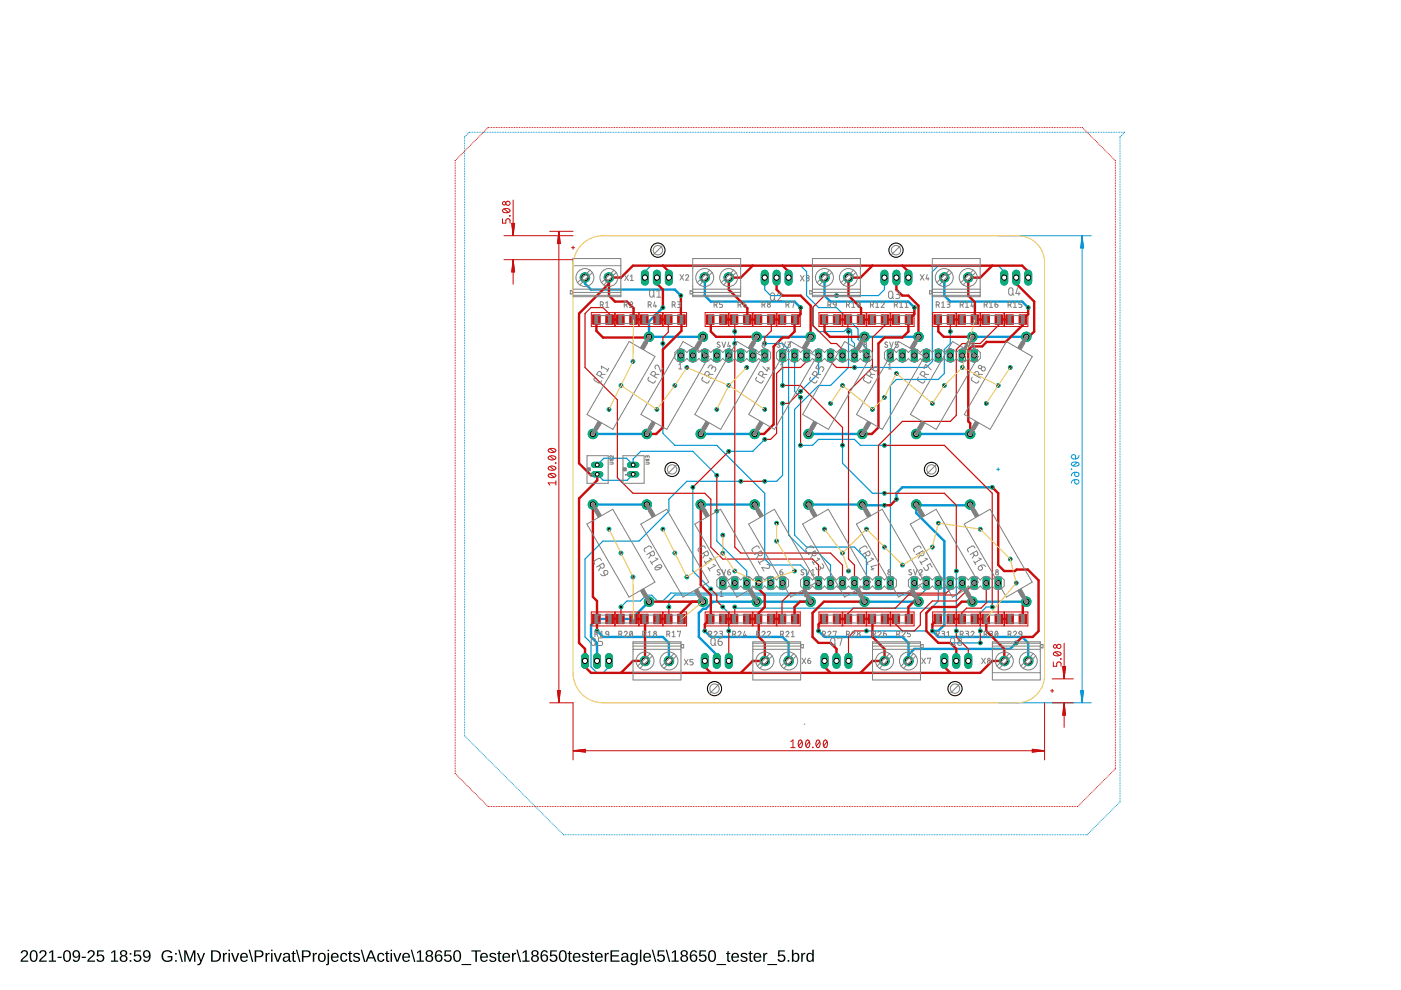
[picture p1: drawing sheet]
<svg xmlns="http://www.w3.org/2000/svg" width="297mm" height="210mm" viewBox="0 0 297 210" stroke-linecap="round" stroke-linejoin="round" font-family="sans-serif">
<path d="M4.6 201.6a.79 .79 0 0 1 1.3 .2 .79 .79 0 0 1-.5 1.1l-.7 .8h1.3v.2h-1.6l.1-.4 .5-.6a.72 .72 0 0 0 .4-1.2l-.5 .1-.2 .3h-.3zM6.7 201.6a.91 .91 0 0 1 1 .1 .91 .91 0 0 1 .3 1 .89 .89 0 0 1-.4 1.1 .89 .89 0 0 1-1.1-.2l-.2-.5v-.8zM6.8 201.8a1.65 1.65 0 0 0 .2 1.9h.1a1.12 1.12 0 0 0 .5-1.6l-.3-.4zM8.6 201.6a.79 .79 0 0 1 1.2 .2 .79 .79 0 0 1-.5 1.1l-.7 .8h1.3v.2h-1.6l.1-.4 .5-.6a.72 .72 0 0 0 .4-1.2l-.5 .1-.2 .3h-.3zM10.4 201.9l.6-.4h.3v2.2h.6v.2h-1.5v-.2h.6v-1.9l-.6 .4zM12.2 202.8h.9v.3h-.9zM13.7 201.6a.91 .91 0 0 1 1.1 .1 .91 .91 0 0 1 .3 1 .89 .89 0 0 1-.4 1.1 .89 .89 0 0 1-1.1-.2l-.2-.5v-.8zM13.9 201.8a1.65 1.65 0 0 0 .1 1.9h.2a1.12 1.12 0 0 0 .5-1.6l-.3-.4zM15.6 201.7a.89 .89 0 0 1 1.1-.1 .89 .89 0 0 1 .3 1.1 .94 .94 0 0 1-.3 1 .94 .94 0 0 1-1.1 0l-.2-.3h.3a.52 .52 0 0 0 .7 .3 .52 .52 0 0 0 .3-.7v-.3a.78 .78 0 0 1-1.2 .2 .78 .78 0 0 1 .1-1.2zM15.6 202.3a.55 .55 0 0 0 1.1 0 .55 .55 0 0 0-1.1 0zM17.3 202.8h.9v.3h-.9zM18.8 201.6a.79 .79 0 0 1 1.2 .2 .79 .79 0 0 1-.4 1.1l-.7 .8h1.2v.2h-1.6l.1-.4 .5-.6a.72 .72 0 0 0 .4-1.2l-.5 .1-.2 .3h-.3zM20.6 201.5h1.4v.3h-1.1l-.1 .7a.83 .83 0 0 1 1.2 .2 .83 .83 0 0 1-.2 1.1 .83 .83 0 0 1-1.1 0l-.3-.4 .4-.1a.55 .55 0 0 0 .8 .3 .55 .55 0 0 0 .1-.9 .55 .55 0 0 0-.9 .1h-.3zM23.6 201.9l.6-.4h.3v2.2h.5v.2h-1.5v-.2h.6v-1.9l-.5 .4zM25.6 201.6a.72 .72 0 0 1 1.1-.1 .72 .72 0 0 1 0 1.1h-.2a.71 .71 0 0 1 .5 1 .71 .71 0 0 1-1 .3 .66 .66 0 0 1-.6-.6 .66 .66 0 0 1 .5-.7l-.4-.3zM25.7 202.1a.45 .45 0 0 0 .9 0 .45 .45 0 0 0-.9 0zM25.7 203.2a.51 .51 0 0 0 1 0 .51 .51 0 0 0-1 0zM27.5 202.1h.3v.3h-.3zM27.5 203.6h.3v.3h-.3zM28.5 201.5h1.3v.3h-1.1v.7a.83 .83 0 0 1 1.1 .2 .83 .83 0 0 1-.1 1.1 .83 .83 0 0 1-1.1 0l-.3-.4 .3-.1a.55 .55 0 0 0 .8 .3 .55 .55 0 0 0 .1-.9 .55 .55 0 0 0-.8 .1h-.3zM30.5 201.7a.89 .89 0 0 1 1.1-.1 .89 .89 0 0 1 .3 1.1 .94 .94 0 0 1-.3 1 .94 .94 0 0 1-1.1 0l-.2-.3h.3a.52 .52 0 0 0 .7 .3 .52 .52 0 0 0 .3-.7v-.3a.78 .78 0 0 1-1.2 .2 .78 .78 0 0 1 .1-1.2zM30.5 202.3a.55 .55 0 0 0 1.1 0 .55 .55 0 0 0-1.1 0zM34.6 201.8a1.27 1.27 0 0 1 1.9 .2l-.3 .1a.93 .93 0 0 0-1.3-.2 .93 .93 0 0 0-.2 1.3 1.03 1.03 0 0 0 1.5 .2v-.4h-.7v-.3h1v.8a1.33 1.33 0 0 1-1.9 .2 1.33 1.33 0 0 1 0-1.9zM37.1 202.1h.4v.3h-.4zM37.1 203.6h.4v.3h-.4zM37.8 201.4h.3l.7 2.6h-.3zM39.1 201.5h.4l.8 2.1 .7-2.1h.4v2.4h-.3v-2.1l-.7 2.1h-.3l-.8-2.1 .1 2.1h-.3zM41.7 202.1h.4l.5 1.5 .6-1.5h.3l-.7 1.8a.79 .79 0 0 1-1 .7v-.2h.4l.3-.5zM44.8 201.5h.8a1.22 1.22 0 0 1 1.3 1.2 1.22 1.22 0 0 1-1.2 1.2h-.9zM45.1 201.8v1.9h.5a1 1 0 0 0 .9-1.3 1 1 0 0 0-1.4-.6zM47.3 202.1h.3v.3l.1-.3 .4-.1v.3h-.3l-.2 .3v1.3h-.3zM48.4 201.4h.3v.3h-.3zM48.4 202.1h.3v1.8h-.3zM49 202.1h.3l.6 1.6 .5-1.6h.3l-.7 1.8h-.3zM51.1 202.3a.85 .85 0 0 1 1-.2 .85 .85 0 0 1 .5 1h-1.4a.54 .54 0 0 0 .4 .6 .54 .54 0 0 0 .6-.3l.3 .1a.92 .92 0 0 1-1.3 .3 .92 .92 0 0 1-.2-1.3zM51.4 202.4l-.2 .4h1l-.3-.5zM52.7 201.4h.3l.7 2.6h-.3zM54 201.5a2.12 2.12 0 0 1 1.6 .2 .76 .76 0 0 1 .2 .8 .76 .76 0 0 1-.8 .5h-.7v.9h-.3zM54.3 201.8v.9h1a.49 .49 0 0 0 0-.9zM56.3 202.1h.3v.3l.2-.3 .4-.1v.3h-.4l-.1 .3-.1 1.3h-.3zM57.5 201.4h.3v.3h-.3zM57.5 202.1h.3v1.8h-.3zM58 202.1h.4l.5 1.6 .5-1.6h.4l-.7 1.8h-.4zM60.2 202.1a.74 .74 0 0 1 .8-.1 .74 .74 0 0 1 .5 .6v1l.3 .1v.2h-.4l-.2-.3a.63 .63 0 0 1-.8 .4 .63 .63 0 0 1-.4-.8 .63 .63 0 0 1 .7-.4h.5a.42 .42 0 0 0-.3-.5 .42 .42 0 0 0-.6 .3l-.3-.1zM60.4 203.1a.41 .41 0 0 0 .1 .7 .41 .41 0 0 0 .6-.4l.1-.4zM62.1 201.6h.2v.5h.4v.2h-.4v1.2l.1 .2h.3v.2h-.5l-.1-.1-.1-1.5h-.2v-.2h.2zM62.7 201.4h.3l.7 2.6h-.3zM64 201.5a2.12 2.12 0 0 1 1.7 .2 .76 .76 0 0 1 .1 .8 .76 .76 0 0 1-.7 .5h-.8v.9h-.3zM64.3 201.8v.9h1a.49 .49 0 0 0 0-.9zM66.3 202.1h.3v.3l.2-.3 .4-.1v.3h-.3l-.2 .3-.1 1.3h-.3zM67.6 202.3a.94 .94 0 0 1 1.5 .5 .94 .94 0 0 1-1.1 1.1l-.4-.2-.2-.4zM67.9 202.3a.86 .86 0 0 0 .3 1.4 .79 .79 0 0 0 .5-.7 .79 .79 0 0 0-.5-.8zM69.5 201.4h.3v.3h-.3zM69.5 202.1h.3v2.1a.45 .45 0 0 1-.7 .4v-.2l.3-.1zM70.4 202.3a.85 .85 0 0 1 1-.2 .85 .85 0 0 1 .4 1h-1.3a.54 .54 0 0 0 .3 .6 .54 .54 0 0 0 .7-.3l.3 .1a.92 .92 0 0 1-1.4 .3 .92 .92 0 0 1-.2-1.3zM70.6 202.4l-.1 .4h1l-.3-.5zM72.3 202.3a.76 .76 0 0 1 1.3 .3h-.3a.48 .48 0 0 0-.6-.3 .48 .48 0 0 0-.3 .7 .48 .48 0 0 0 .3 .7 .48 .48 0 0 0 .6-.4l.3 .1a.79 .79 0 0 1-.9 .5 .79 .79 0 0 1-.6-.9zM74.1 201.6h.2v.5h.4v.2h-.4v1.2l.1 .2h.3v.2h-.5l-.2-.1v-1.5h-.2v-.2h.2zM75.1 202.2a.85 .85 0 0 1 1.2 .3h-.3a.39 .39 0 0 0-.4-.3 .39 .39 0 0 0-.3 .5l.2 .1a.67 .67 0 0 1 .7 .2 .67 .67 0 0 1 .1 .7 .91 .91 0 0 1-1.5-.2l.3-.1a.45 .45 0 0 0 .5 .4 .45 .45 0 0 0 .4-.6h-.1a.82 .82 0 0 1-1-.8zM76.5 201.4h.3l.7 2.6h-.3zM78.5 201.5h.3l1 2.4h-.3l-.3-.7h-1.1l-.3 .7h-.3zM78.6 201.7l-.4 1.3h.9zM80.2 202.3a.76 .76 0 0 1 1.3 .3h-.3a.48 .48 0 0 0-.7-.3 .48 .48 0 0 0-.2 .7 .48 .48 0 0 0 .2 .7 .48 .48 0 0 0 .7-.4l.3 .1a.79 .79 0 0 1-1 .5 .79 .79 0 0 1-.5-.9zM82 201.6h.2v.5h.3v.2h-.3v1.2l.1 .2h.2v.2h-.5l-.1-.1v-1.5h-.3v-.2h.3zM82.8 201.4h.3v.3h-.3zM82.8 202.1h.3v1.8h-.3zM83.4 202.1h.3l.5 1.6 .6-1.6h.3l-.7 1.8h-.4zM85.5 202.3a.85 .85 0 0 1 1-.2 .85 .85 0 0 1 .4 1h-1.3a.54 .54 0 0 0 .3 .6 .54 .54 0 0 0 .7-.3l.3 .1a.92 .92 0 0 1-1.3 .3 .92 .92 0 0 1-.2-1.3zM85.7 202.4l-.1 .4h1l-.3-.5zM87.1 201.4h.3l.7 2.6h-.3zM88.4 201.9l.6-.4h.3v2.2h.6v.2h-1.6v-.2h.7v-1.9l-.6 .4zM90.5 201.6a.72 .72 0 0 1 1-.1 .72 .72 0 0 1 0 1.1h-.1a.71 .71 0 0 1 .4 1 .71 .71 0 0 1-1 .3 .66 .66 0 0 1-.6-.6 .66 .66 0 0 1 .5-.7l-.4-.3zM90.6 202.1a.45 .45 0 0 0 .9 0 .45 .45 0 0 0-.9 0zM90.5 203.2a.51 .51 0 0 0 1 0 .51 .51 0 0 0-1 0zM92.6 201.6a.76 .76 0 0 1 1.1 .3l-.2 .1a.51 .51 0 0 0-.7-.2 .51 .51 0 0 0-.3 .6v.3a.79 .79 0 0 1 1.2 0 .79 .79 0 0 1-.2 1.1 .79 .79 0 0 1-1.1-.2 1.85 1.85 0 0 1 .2-2zM92.5 203.1a.52 .52 0 0 0 1 0 .52 .52 0 0 0-1 0zM94.3 201.5h1.3v.3h-1.1v.7a.83 .83 0 0 1 1.1 .2 .83 .83 0 0 1-.1 1.1 .83 .83 0 0 1-1.1 0l-.3-.4 .3-.1a.55 .55 0 0 0 .8 .3 .55 .55 0 0 0 .1-.9 .55 .55 0 0 0-.8 .1h-.3zM96.4 201.6a.91 .91 0 0 1 1.1 .1 .91 .91 0 0 1 .3 1 .89 .89 0 0 1-.4 1.1 .89 .89 0 0 1-1.1-.2l-.2-.5v-.8zM96.6 201.8a1.65 1.65 0 0 0 .2 1.9h.1a1.12 1.12 0 0 0 .5-1.6l-.3-.4zM97.8 204.4h2.1v.2h-2.1zM99.9 201.5h2v.3h-.8v2.1h-.3v-2.1h-.9zM102 202.3a.85 .85 0 0 1 1-.2 .85 .85 0 0 1 .4 1h-1.3a.54 .54 0 0 0 .3 .6 .54 .54 0 0 0 .7-.3l.3 .1a.92 .92 0 0 1-1.3 .3 .92 .92 0 0 1-.2-1.3zM102.3 202.4l-.2 .4h1l-.3-.5zM104 202.2a.85 .85 0 0 1 1.2 .3h-.3a.39 .39 0 0 0-.4-.3 .39 .39 0 0 0-.3 .5l.2 .1a.67 .67 0 0 1 .7 .2 .67 .67 0 0 1 .1 .7 .91 .91 0 0 1-1.5-.2l.3-.1a.45 .45 0 0 0 .5 .4 .45 .45 0 0 0 .4-.6h-.1a.82 .82 0 0 1-1-.8zM105.7 201.6h.2v.5h.4v.2h-.4v1.2l.2 .2h.2v.2h-.5l-.1-.1-.1-1.5h-.2v-.2h.3zM106.7 202.3a.85 .85 0 0 1 1-.2 .85 .85 0 0 1 .5 1h-1.4a.54 .54 0 0 0 .4 .6 .54 .54 0 0 0 .6-.3l.3 .1a.92 .92 0 0 1-1.3 .3 .92 .92 0 0 1-.2-1.3zM107 202.4l-.2 .4h1l-.3-.5zM108.6 202.1h.2l.1 .3 .1-.3 .4-.1v.3h-.3l-.2 .3v1.3h-.3zM109.5 201.4h.3l.7 2.6h-.3zM110.8 201.9l.6-.4h.3v2.2h.6v.2h-1.6v-.2h.7v-1.9l-.6 .4zM112.9 201.6a.72 .72 0 0 1 1-.1 .72 .72 0 0 1 0 1.1h-.1a.71 .71 0 0 1 .4 1 .71 .71 0 0 1-1 .3 .66 .66 0 0 1-.6-.6 .66 .66 0 0 1 .5-.7l-.4-.3zM113 202.1a.45 .45 0 0 0 .9 0 .45 .45 0 0 0-.9 0zM112.9 203.2a.51 .51 0 0 0 1 0 .51 .51 0 0 0-1 0zM115 201.6a.76 .76 0 0 1 1.2 .3l-.3 .1a.51 .51 0 0 0-.7-.2 .51 .51 0 0 0-.3 .6v.3a.79 .79 0 0 1 1.2 0 .79 .79 0 0 1-.1 1.1 .79 .79 0 0 1-1.2-.2 1.85 1.85 0 0 1 .2-2zM114.9 203.1a.52 .52 0 0 0 1 0 .52 .52 0 0 0-1 0zM116.7 201.5h1.3v.3h-1l-.1 .7a.83 .83 0 0 1 1.1 .2 .83 .83 0 0 1-.1 1.1 .83 .83 0 0 1-1.1 0l-.3-.4 .3-.1a.55 .55 0 0 0 .8 .3 .55 .55 0 0 0 .1-.9 .55 .55 0 0 0-.8 .1h-.3zM118.8 201.6a.91 .91 0 0 1 1.1 .1 .91 .91 0 0 1 .3 1 .89 .89 0 0 1-.4 1.1 .89 .89 0 0 1-1.1-.2l-.2-.5v-.8zM119 201.8a1.65 1.65 0 0 0 .2 1.9h.1a1.12 1.12 0 0 0 .5-1.6l-.3-.4zM120.7 201.6h.2v.5h.3v.2h-.3v1.2l.1 .2h.3v.2h-.6l-.1-.1v-1.5h-.2v-.2h.2zM121.7 202.3a.85 .85 0 0 1 1-.2 .85 .85 0 0 1 .4 1h-1.3a.54 .54 0 0 0 .3 .6 .54 .54 0 0 0 .7-.3l.2 .1a.92 .92 0 0 1-1.3 .3 .92 .92 0 0 1-.2-1.3zM121.9 202.4l-.1 .4h1l-.3-.5zM123.6 202.2a.85 .85 0 0 1 1.3 .3h-.3a.39 .39 0 0 0-.5-.3 .39 .39 0 0 0-.3 .5l.2 .1a.67 .67 0 0 1 .7 .2 .67 .67 0 0 1 .1 .7 .91 .91 0 0 1-1.4-.2l.2-.1a.45 .45 0 0 0 .6 .4 .45 .45 0 0 0 .3-.6h-.1a.82 .82 0 0 1-1-.8zM125.4 201.6h.2v.5h.3v.2h-.3v1.2l.1 .2h.3v.2h-.5l-.2-.1v-1.5h-.2v-.2h.2zM126.4 202.3a.85 .85 0 0 1 1-.2 .85 .85 0 0 1 .4 1h-1.3a.54 .54 0 0 0 .3 .6 .54 .54 0 0 0 .7-.3l.3 .1a.92 .92 0 0 1-1.4 .3 .92 .92 0 0 1-.2-1.3zM126.6 202.4l-.1 .4h1l-.3-.5zM128.2 202.1h.3v.3l.2-.3 .4-.1v.3h-.3l-.2 .3-.1 1.3h-.3zM129.4 201.5h1.9v.3h-1.5v.7h1.4v.3h-1.4v.9h1.6v.2h-2zM132 202.1a.74 .74 0 0 1 .7-.1 .74 .74 0 0 1 .5 .6v1l.3 .1v.2h-.4l-.2-.3a.63 .63 0 0 1-.8 .4 .63 .63 0 0 1-.4-.8 .63 .63 0 0 1 .8-.4h.4a.42 .42 0 0 0-.3-.5 .42 .42 0 0 0-.5 .3l-.4-.1zM132.1 203.1a.41 .41 0 0 0 .1 .7 .41 .41 0 0 0 .6-.4l.1-.4zM133.8 202.3a.66 .66 0 0 1 1.1 .1v-.3h.3v1.8a.79 .79 0 0 1-.6 .7 .79 .79 0 0 1-.9-.4l.3-.1 .4 .3a.59 .59 0 0 0 .5-.8 .7 .7 0 0 1-.9 .3 .7 .7 0 0 1-.4-.9zM134 202.4a.87 .87 0 0 0 .4 1.3 .78 .78 0 0 0 .5-.7 .78 .78 0 0 0-.5-.7zM135.7 201.4h.3v2.5h-.3zM136.6 202.3a.85 .85 0 0 1 1-.2 .85 .85 0 0 1 .4 1h-1.3a.54 .54 0 0 0 .3 .6 .54 .54 0 0 0 .7-.3l.3 .1a.92 .92 0 0 1-1.3 .3 .92 .92 0 0 1-.2-1.3zM136.8 202.4l-.1 .4h1l-.3-.5zM138.2 201.4h.3l.7 2.6h-.3zM139.5 201.5h1.3v.3h-1.1v.7a.83 .83 0 0 1 1.1 .2 .83 .83 0 0 1-.1 1.1 .83 .83 0 0 1-1.1 0l-.3-.4 .3-.1a.55 .55 0 0 0 .8 .3 .55 .55 0 0 0 .1-.9 .55 .55 0 0 0-.8 .1h-.3zM141.1 201.4h.3l.7 2.6h-.3zM142.5 201.9l.5-.4h.3v2.2h.6v.2h-1.5v-.2h.6v-1.9l-.5 .4zM144.5 201.6a.72 .72 0 0 1 1-.1 .72 .72 0 0 1 .1 1.1h-.2a.71 .71 0 0 1 .4 1 .71 .71 0 0 1-1 .3 .66 .66 0 0 1-.6-.6 .66 .66 0 0 1 .5-.7l-.4-.3zM144.6 202.1a.45 .45 0 0 0 .9 0 .45 .45 0 0 0-.9 0zM144.6 203.2a.51 .51 0 0 0 1 0 .51 .51 0 0 0-1 0zM146.6 201.6a.76 .76 0 0 1 1.2 .3l-.3 .1a.51 .51 0 0 0-.7-.2 .51 .51 0 0 0-.2 .6l-.1 .3a.79 .79 0 0 1 1.2 0 .79 .79 0 0 1-.1 1.1 .79 .79 0 0 1-1.2-.2 1.85 1.85 0 0 1 .2-2zM146.5 203.1a.52 .52 0 0 0 1 0 .52 .52 0 0 0-1 0zM148.3 201.5h1.4v.3h-1.1l-.1 .7a.83 .83 0 0 1 1.2 .2 .83 .83 0 0 1-.1 1.1 .83 .83 0 0 1-1.2 0l-.2-.4 .3-.1a.55 .55 0 0 0 .8 .3 .55 .55 0 0 0 .1-.9 .55 .55 0 0 0-.9 .1h-.3zM150.5 201.6a.91 .91 0 0 1 1 .1 .91 .91 0 0 1 .3 1 .89 .89 0 0 1-.3 1.1 .89 .89 0 0 1-1.2-.2l-.2-.5v-.8zM150.7 201.8a1.65 1.65 0 0 0 .1 1.9h.2a1.12 1.12 0 0 0 .4-1.6l-.3-.4zM151.9 204.4h2.1v.2h-2.1zM154.3 201.6h.2v.5h.3v.2h-.3v1.2l.1 .2h.3v.2h-.6l-.1-.1v-1.5h-.2v-.2h.2zM155.3 202.3a.85 .85 0 0 1 1-.2 .85 .85 0 0 1 .4 1h-1.3a.54 .54 0 0 0 .3 .6 .54 .54 0 0 0 .7-.3l.3 .1a.92 .92 0 0 1-1.4 .3 .92 .92 0 0 1-.2-1.3zM155.5 202.4l-.1 .4h1l-.3-.5zM157.2 202.2a.85 .85 0 0 1 1.3 .3h-.3a.39 .39 0 0 0-.5-.3 .39 .39 0 0 0-.3 .5l.2 .1a.67 .67 0 0 1 .7 .2 .67 .67 0 0 1 .1 .7 .91 .91 0 0 1-1.4-.2l.2-.1a.45 .45 0 0 0 .6 .4 .45 .45 0 0 0 .3-.6h-.1a.82 .82 0 0 1-.9-.8zM159 201.6h.2v.5h.4v.2h-.4v1.2l.1 .2h.3v.2h-.5l-.2-.1v-1.5h-.2v-.2h.2zM160 202.3a.85 .85 0 0 1 1-.2 .85 .85 0 0 1 .4 1h-1.3a.54 .54 0 0 0 .3 .6 .54 .54 0 0 0 .7-.3l.3 .1a.92 .92 0 0 1-1.4 .3 .92 .92 0 0 1-.1-1.3zM160.2 202.4l-.1 .4h1l-.3-.5zM161.8 202.1h.3v.3l.2-.3 .4-.1v.3h-.3l-.2 .3-.1 1.3h-.3zM162.7 204.4h2.1v.2h-2.1zM165 201.5h1.4v.3h-1.1l-.1 .7a.83 .83 0 0 1 1.2 .2 .83 .83 0 0 1-.1 1.1 .83 .83 0 0 1-1.2 0l-.2-.4 .3-.1a.55 .55 0 0 0 .8 .3 .55 .55 0 0 0 .1-.9 .55 .55 0 0 0-.9 .1h-.3zM167 203.5h.3v.4h-.3zM167.9 201.4h.3v1a.71 .71 0 0 1 .9-.3 .71 .71 0 0 1 .4 .9 .76 .76 0 0 1-.9 .9l-.4-.3v.3h-.3zM168.4 202.3a.84 .84 0 0 0 .3 1.4 .83 .83 0 0 0 0-1.4zM169.9 202.1h.3v.3l.2-.3 .3-.1v.3h-.3l-.2 .3v1.3h-.3zM171.1 202.3l.5-.3 .6 .3v-.9h.3v2.5h-.3v-.3a.71 .71 0 0 1-.9 .3 .71 .71 0 0 1-.3-.9zM171.4 202.4a.91 .91 0 0 0 .3 1.3 .79 .79 0 0 0 .5-.7 .79 .79 0 0 0-.5-.8z" fill="#000"/>
<g fill="none" stroke="#0696d7" stroke-width=".21">
<path d="M98.5 29.4h.1M98.5 29.7v.1M98.5 30.1h.1M98.5 30.4v.1M98.5 30.8h.1M98.5 31.1v.1M98.5 31.5h.1M98.5 31.8v.1M98.5 32.2h.1M98.5 32.5v.1M98.5 32.9h.1M98.5 33.2v.1"/>
<path d="M98.5 33.6h.1M98.5 33.9v.1M98.5 34.3h.1M98.5 34.6h.1M98.5 34.9v.1M98.5 35.3h.1M98.5 35.6v.1M98.5 36h.1M98.5 36.3v.1M98.5 36.7h.1M98.5 37v.1M98.5 37.4h.1"/>
<path d="M98.5 37.7v.1M98.5 38.1h.1M98.5 38.4v.1M98.5 38.8h.1M98.5 39.1v.1M98.5 39.5h.1M98.5 39.8v.1M98.6 29l-.1 .1M98.9 28.7h-.1M99.2 28.3l-.1 .1M99.5 28l-.1 .1M99.8 28h.1"/>
<path d="M100.2 28h.1M100.5 28h.1M100.9 28h.1M101.2 28h.1M101.6 28h.1M101.9 28h.1M102.3 28h.1M102.6 28h.1M103 28h.1M103.3 28h.1M103.7 28h.1M104 28h.1"/>
<path d="M104.4 28h.1M104.7 28h.1M105.1 28h.1M105.4 28h.1M105.7 28h.1M106.1 28h.1M106.4 28h.1M106.8 28h.1M107.1 28h.1M107.5 28h.1M107.8 28h.1M108.2 28h.1"/>
<path d="M108.5 28h.1M108.9 28h.1M109.2 28h.1M109.6 28h.1M109.9 28h.1M110.3 28h.1M110.6 28h.1M111 28h.1M111.3 28h.1M111.7 28h.1M112 28h.1M112.4 28h.1"/>
<path d="M112.7 28h.1M113.1 28h.1M113.4 28h.1M113.7 28h.1M114.1 28h.1M114.4 28h.1M114.8 28h.1M115.1 28h.1M115.5 28h.1M115.8 28h.1M116.2 28h.1M116.5 28h.1"/>
<path d="M116.9 28h.1M117.2 28h.1M117.6 28h.1M117.9 28h.1M118.3 28h.1M118.6 28h.1M119 28h.1M119.3 28h.1M119.7 28h.1M120 28h.1M120.3 28h.1M120.7 28h.1"/>
<path d="M121 28h.1M121.4 28h.1M121.7 28h.1M122.1 28h.1M122.4 28h.1M122.8 28h.1M123.1 28h.1M123.5 28h.1M123.8 28h.1M124.2 28h.1M124.5 28h.1M124.9 28h.1"/>
<path d="M125.2 28h.1M125.6 28h.1M125.9 28h.1M126.2 28h.1M126.6 28h.1M126.9 28h.1M127.3 28h.1M127.6 28h.1M128 28h.1M128.3 28h.1M128.7 28h.1M129 28h.1"/>
<path d="M129.4 28h.1M129.7 28h.1M130.1 28h.1M130.4 28h.1M130.8 28h.1M131.1 28h.1M131.4 28h.1M131.8 28h.1M132.1 28h.1M132.5 28h.1M132.8 28h.1M133.2 28h.1"/>
<path d="M133.5 28h.1M133.9 28h.1M134.2 28h.1M134.6 28h.1M134.9 28h.1M135.3 28h.1M135.6 28h.1M136 28h.1M136.3 28h.1M136.7 28h.1M137 28h.1M137.4 28h.1"/>
<path d="M137.7 28h.1M138 28h.1M138.4 28h.1M138.7 28h.1M139.1 28h.1M139.4 28h.1M139.8 28h.1M140.1 28h.1M140.5 28h.1M140.8 28h.1M141.2 28h.1M141.5 28h.1"/>
<path d="M141.9 28h.1M142.2 28h.1M142.6 28h.1M142.9 28h.1M143.3 28h.1M143.6 28h.1M144 28h.1M144.3 28h.1M144.7 28h.1M145 28h.1M145.4 28h.1M145.7 28h.1"/>
<path d="M146 28h.1M146.4 28h.1M146.7 28h.1M147.1 28h.1M147.4 28h.1M147.8 28h.1M148.1 28h.1M148.5 28h.1M148.8 28h.1M149.2 28h.1M149.5 28h.1M149.9 28h.1"/>
<path d="M150.2 28h.1M150.6 28h.1M150.9 28h.1M151.3 28h.1M151.6 28h.1M152 28h.1M152.3 28h.1M152.6 28h.1M153 28h.1M153.3 28h.1M153.7 28h.1M154 28h.1"/>
<path d="M154.4 28h.1M154.7 28h.1M155.1 28h.1M155.4 28h.1M155.8 28h.1M156.1 28h.1M156.5 28h.1M156.8 28h.1M157.2 28h.1M157.5 28h.1M157.8 28h.1M158.2 28h.1"/>
<path d="M158.5 28h.1M158.9 28h.1M159.2 28h.1M159.6 28h.1M159.9 28h.1M160.3 28h.1M160.6 28h.1M161 28h.1M161.3 28h.1M161.7 28h.1M162 28h.1M162.4 28h.1"/>
<path d="M162.7 28h.1M163.1 28h.1M163.4 28h.1M163.7 28h.1M164.1 28h.1M164.4 28h.1M164.8 28h.1M165.1 28h.1M165.5 28h.1M165.8 28h.1M166.2 28h.1M166.5 28h.1"/>
<path d="M166.9 28h.1M167.2 28h.1M167.6 28h.1M167.9 28h.1M168.3 28h.1M168.6 28h.1M169 28h.1M169.3 28h.1M169.7 28h.1M170 28h.1M170.3 28h.1M170.7 28h.1"/>
<path d="M171 28h.1M171.4 28h.1M171.7 28h.1M172.1 28h.1M172.4 28h.1M172.8 28h.1M173.1 28h.1M173.5 28h.1M173.8 28h.1M174.2 28h.1M174.5 28h.1M174.9 28h.1"/>
<path d="M175.2 28h.1M175.6 28h.1M175.9 28h.1M176.3 28h.1M176.6 28h.1M177 28h.1M177.3 28h.1M177.7 28h.1M178 28h.1M178.4 28h.1M178.7 28h.1M179 28h.1"/>
<path d="M179.4 28h.1M179.7 28h.1M180.1 28h.1M180.4 28h.1M180.8 28h.1M181.1 28h.1M181.5 28h.1M181.8 28h.1M182.2 28h.1M182.5 28h.1M182.9 28h.1M183.2 28h.1"/>
<path d="M183.6 28h.1M183.9 28h.1M184.2 28h.1M184.6 28h.1M184.9 28h.1M185.3 28h.1M185.6 28h.1M186 28h.1M186.3 28h.1M186.7 28h.1M187 28h.1M187.4 28h.1"/>
<path d="M187.7 28h.1M188.1 28h.1M188.4 28h.1M188.8 28h.1M189.1 28h.1M189.5 28h.1M189.8 28h.1M190.1 28h.1M190.5 28h.1M190.8 28h.1M191.2 28h.1M191.5 28h.1"/>
<path d="M191.9 28h.1M192.2 28h.1M192.6 28h.1M192.9 28h.1M193.3 28h.1M193.6 28h.1M194 28h.1M194.3 28h.1M194.7 28h.1M195 28h.1M195.4 28h.1M195.7 28h.1"/>
<path d="M196 28h.1M196.4 28h.1M196.7 28h.1M197.1 28h.1M197.4 28h.1M197.8 28h.1M198.1 28h.1M198.5 28h.1M198.8 28h.1M199.2 28h.1M199.5 28h.1M199.9 28h.1"/>
<path d="M200.2 28h.1M200.6 28h.1M200.9 28h.1M201.3 28h.1M201.6 28h.1M202 28h.1M202.3 28h.1M202.6 28h.1M203 28h.1M203.3 28h.1M203.7 28h.1M204 28h.1"/>
<path d="M204.4 28h.1M204.7 28h.1M205.1 28h.1M205.4 28h.1M205.8 28h.1M206.1 28h.1M206.5 28h.1M206.8 28h.1M207.2 28h.1M207.5 28h.1M207.9 28h.1M208.2 28h.1"/>
<path d="M208.6 28h.1M208.9 28h.1M209.3 28h.1M209.6 28h.1M210 28h.1M210.3 28h.1M210.6 28h.1M211 28h.1M211.3 28h.1M211.7 28h.1M212 28h.1M212.4 28h.1"/>
<path d="M212.7 28h.1M213.1 28h.1M213.4 28h.1M213.8 28h.1M214.1 28h.1M214.5 28h.1M214.8 28h.1M215.2 28h.1M215.5 28h.1M215.9 28h.1M216.2 28h.1M216.5 28h.1"/>
<path d="M216.9 28h.1M217.2 28h.1M217.6 28h.1M217.9 28h.1M218.3 28h.1M218.6 28h.1M219 28h.1M219.3 28h.1M219.7 28h.1M220 28h.1M220.4 28h.1M220.7 28h.1"/>
<path d="M221.1 28h.1M221.4 28h.1M221.8 28h.1M222.1 28h.1M222.4 28h.1M222.8 28h.1M223.1 28h.1M223.5 28h.1M223.8 28h.1M224.2 28h.1M224.5 28h.1M224.9 28h.1"/>
<path d="M225.2 28h.1M225.6 28h.1M225.9 28h.1M226.3 28h.1M226.6 28h.1M227 28h.1M227.3 28h.1M227.6 28h.1M228 28h.1M228.3 28h.1M228.7 28h.1M229 28h.1"/>
<path d="M229.4 28h.1M229.7 28h.1M230.1 28h.1M230.4 28h.1M230.8 28h.1M231.1 28h.1M231.5 28h.1M231.8 28h.1M232.2 28h.1M232.5 28h.1M232.9 28h.1M233.2 28h.1"/>
<path d="M233.6 28h.1M233.9 28h.1M234.3 28h.1M234.6 28h.1M234.9 28h.1M235.3 28h.1M235.6 28h.1M236 28h.1M236.3 28h.1M236.7 28h.1M237 28h.1M237.4 28h.1"/>
<path d="M237.5 29.4h.1M237.5 29.7v.1M237.5 30.1h.1M237.5 30.4v.1M237.5 30.8h.1M237.5 31.1v.1M237.5 31.5h.1M237.5 31.8v.1M237.5 32.2h.1M237.5 32.5v.1M237.5 32.9h.1M237.5 33.2v.1"/>
<path d="M237.5 33.5v.1M237.5 33.9v.1M237.5 34.2v.1M237.5 34.6h.1M237.5 34.9v.1M237.5 35.3h.1M237.5 35.6v.1M237.5 36h.1M237.5 36.3v.1M237.5 36.7h.1M237.5 37v.1M237.5 37.4h.1"/>
<path d="M237.5 37.7v.1M237.5 38.1h.1M237.5 38.4v.1M237.5 38.8h.1M237.5 39.1v.1M237.5 39.5h.1M237.5 39.8v.1M237.6 29l-.1 .1M237.7 28h.1M237.8 28.7h.1M238.1 28h.1M238.2 28.3l-.1 .1"/>
<path d="M238.4 28v.1M98.5 40.2h.1M98.5 40.5v.1M98.5 40.9h.1M98.5 41.2v.1M98.5 41.6h.1M98.5 41.9v.1M98.5 42.2v.1M98.5 42.6v.1M98.5 42.9v.1M98.5 43.3h.1M98.5 43.6v.1"/>
<path d="M98.5 44h.1M98.5 44.3v.1M98.5 44.7h.1M98.5 45v.1M98.5 45.4h.1M98.5 45.7v.1M98.5 46.1h.1M98.5 46.4v.1M98.5 46.8h.1M98.5 47.1v.1M98.5 47.5h.1M98.5 47.8v.1"/>
<path d="M98.5 48.2h.1M98.5 48.5v.1M98.5 48.9h.1M98.5 49.2v.1M98.5 49.6h.1M98.5 49.9v.1M98.5 50.2v.1M98.5 50.6v.1M98.5 50.9v.1M98.5 51.3v.1M98.5 51.6v.1M98.5 52h.1"/>
<path d="M98.5 52.3v.1M98.5 52.7h.1M98.5 53v.1M98.5 53.4h.1M98.5 53.7v.1M98.5 54.1h.1M98.5 54.4v.1M98.5 54.8h.1M98.5 55.1v.1M98.5 55.5h.1M98.5 55.8v.1M98.5 56.2h.1"/>
<path d="M98.5 56.5v.1M98.5 56.9h.1M98.5 57.2v.1M98.5 57.6h.1M98.5 57.9v.1M98.5 58.3h.1M98.5 58.6v.1M98.5 58.9v.1M98.5 59.3h.1M98.5 59.6v.1M98.5 60h.1M211.6 50h19.8"/>
<path d="M229.4 50v98.9M229.4 50l.3 2.6h-.6zM229.4 50l-.1 2.6M229.4 50l.2 2.6M229.4 50l-.2 2.6M229.4 50l.3 2.6M237.5 40.2h.1M237.5 40.5h.1M237.5 40.9h.1M237.5 41.2h.1M237.5 41.5v.1M237.5 41.9h.1"/>
<path d="M237.5 42.2v.1M237.5 42.6h.1M237.5 42.9v.1M237.5 43.3h.1M237.5 43.6v.1M237.5 44h.1M237.5 44.3v.1M237.5 44.7h.1M237.5 45h.1M237.5 45.4h.1M237.5 45.7h.1M237.5 46.1h.1"/>
<path d="M237.5 46.4h.1M237.5 46.7v.1M237.5 47.1h.1M237.5 47.4v.1M237.5 47.8h.1M237.5 48.1v.1M237.5 48.5h.1M237.5 48.8v.1M237.5 49.2h.1M237.5 49.5v.1M237.5 49.9h.1M237.5 50.2h.1"/>
<path d="M237.5 50.6h.1M237.5 50.9h.1M237.5 51.3h.1M237.5 51.6h.1M237.5 51.9v.1M237.5 52.3h.1M237.5 52.6v.1M237.5 53h.1M237.5 53.3v.1M237.5 53.7h.1M237.5 54v.1M237.5 54.4h.1"/>
<path d="M237.5 54.7v.1M237.5 55.1h.1M237.5 55.4v.1M237.5 55.8h.1M237.5 56.1v.1M237.5 56.5h.1M237.5 56.8v.1M237.5 57.1v.1M237.5 57.5v.1M237.5 57.8v.1M237.5 58.2v.1M237.5 58.5v.1"/>
<path d="M237.5 58.9h.1M237.5 59.2v.1M237.5 59.6h.1M237.5 59.9v.1M98.5 60.3v.1M98.5 60.7h.1M98.5 61v.1M98.5 61.4h.1M98.5 61.7v.1M98.5 62.1h.1M98.5 62.4v.1M98.5 62.8h.1"/>
<path d="M98.5 63.1v.1M98.5 63.5h.1M98.5 63.8v.1M98.5 64.2h.1M98.5 64.5v.1M98.5 64.9h.1M98.5 65.2v.1M98.5 65.6h.1M98.5 65.9v.1M98.5 66.3h.1M98.5 66.6h.1M98.5 67h.1"/>
<path d="M98.5 67.3h.1M98.5 67.6v.1M98.5 68h.1M98.5 68.3v.1M98.5 68.7h.1M98.5 69v.1M98.5 69.4h.1M98.5 69.7v.1M98.5 70.1h.1M98.5 70.4v.1M98.5 70.8h.1M98.5 71.1v.1"/>
<path d="M98.5 71.5h.1M98.5 71.8v.1M98.5 72.2h.1M98.5 72.5v.1M98.5 72.9h.1M98.5 73.2v.1M98.5 73.6h.1M98.5 73.9h.1M98.5 74.3h.1M98.5 74.6h.1M98.5 75h.1M98.5 75.3h.1"/>
<path d="M98.5 75.6v.1M98.5 76h.1M98.5 76.3v.1M98.5 76.7h.1M98.5 77v.1M98.5 77.4h.1M98.5 77.7v.1M98.5 78.1h.1M98.5 78.4v.1M98.5 78.8h.1M98.5 79.1v.1M98.5 79.5h.1"/>
<path d="M98.5 79.8v.1M237.5 60.3h.1M237.5 60.6v.1M237.5 61h.1M237.5 61.3v.1M237.5 61.7h.1M237.5 62v.1M237.5 62.4h.1M237.5 62.7v.1M237.5 63.1h.1M237.5 63.4v.1M237.5 63.8h.1"/>
<path d="M237.5 64.1h.1M237.5 64.5h.1M237.5 64.8h.1M237.5 65.2h.1M237.5 65.5h.1M237.5 65.8v.1M237.5 66.2h.1M237.5 66.5v.1M237.5 66.9h.1M237.5 67.2v.1M237.5 67.6h.1M237.5 67.9v.1"/>
<path d="M237.5 68.3h.1M237.5 68.6v.1M237.5 69h.1M237.5 69.3h.1M237.5 69.7h.1M237.5 70h.1M237.5 70.4h.1M237.5 70.7h.1M237.5 71v.1M237.5 71.4h.1M237.5 71.7v.1M237.5 72.1h.1"/>
<path d="M237.5 72.4v.1M237.5 72.8h.1M237.5 73.1v.1M237.5 73.5h.1M237.5 73.8v.1M237.5 74.2h.1M237.5 74.5h.1M237.5 74.9h.1M237.5 75.2h.1M237.5 75.6h.1M237.5 75.9h.1M237.5 76.2v.1"/>
<path d="M237.5 76.6h.1M237.5 76.9v.1M237.5 77.3h.1M237.5 77.6v.1M237.5 78h.1M237.5 78.3v.1M237.5 78.7h.1M237.5 79v.1M237.5 79.4h.1M237.5 79.7v.1M98.5 80.2h.1M98.5 80.5v.1"/>
<path d="M98.5 80.9h.1M98.5 81.2h.1M98.5 81.6h.1M98.5 81.9h.1M98.5 82.3h.1M98.5 82.6h.1M98.5 83h.1M98.5 83.3h.1M98.5 83.6v.1M98.5 84h.1M98.5 84.3v.1M98.5 84.7h.1"/>
<path d="M98.5 85v.1M98.5 85.4h.1M98.5 85.7v.1M98.5 86.1h.1M98.5 86.4v.1M98.5 86.8h.1M98.5 87.1v.1M98.5 87.5h.1M98.5 87.8v.1M98.5 88.2h.1M98.5 88.5h.1M98.5 88.9h.1"/>
<path d="M98.5 89.2h.1M98.5 89.6h.1M98.5 89.9h.1M98.5 90.3h.1M98.5 90.6h.1M98.5 90.9v.1M98.5 91.3h.1M98.5 91.6v.1M98.5 92h.1M98.5 92.3v.1M98.5 92.7h.1M98.5 93v.1"/>
<path d="M98.5 93.4h.1M98.5 93.7v.1M98.5 94.1h.1M98.5 94.4v.1M98.5 94.8h.1M98.5 95.1v.1M98.5 95.5h.1M98.5 95.8h.1M98.5 96.2h.1M98.5 96.5h.1M98.5 96.9h.1M98.5 97.2h.1"/>
<path d="M98.5 97.6h.1M98.5 97.9h.1M98.5 98.2v.1M98.5 98.6h.1M98.5 98.9v.1M98.5 99.3h.1M98.5 99.6v.1M98.5 100h.1M211.3 99.5h.7M211.6 99.2v.6M227.1 99.5h.1zM227.2 98.1a1.02 1.02 0 0 1 1.6 .3 .97 .97 0 0 1-1.7 0z"/>
<path d="M227.3 96.5l.3-.1 .3 .1 .1 .8-.7-.1-.2-.4zM228.4 98l-.9 .8M228.8 96.6l-.3 .6-.5 .1M237.5 80.1h.1M237.5 80.4v.1M237.5 80.8h.1M237.5 81.1v.1M237.5 81.4v.1M237.5 81.8v.1M237.5 82.1v.1M237.5 82.5h.1M237.5 82.8v.1"/>
<path d="M237.5 83.2h.1M237.5 83.5v.1M237.5 83.9h.1M237.5 84.2v.1M237.5 84.6h.1M237.5 84.9v.1M237.5 85.3h.1M237.5 85.6v.1M237.5 86h.1M237.5 86.3v.1M237.5 86.7h.1M237.5 87v.1"/>
<path d="M237.5 87.4h.1M237.5 87.7h.1M237.5 88.1h.1M237.5 88.4h.1M237.5 88.8h.1M237.5 89.1h.1M237.5 89.4v.1M237.5 89.8h.1M237.5 90.1v.1M237.5 90.5h.1M237.5 90.8v.1M237.5 91.2h.1"/>
<path d="M237.5 91.5v.1M237.5 91.9h.1M237.5 92.2v.1M237.5 92.6h.1M237.5 92.9h.1M237.5 93.3h.1M237.5 93.6h.1M237.5 94h.1M237.5 94.3h.1M237.5 94.6v.1M237.5 95h.1M237.5 95.3v.1"/>
<path d="M237.5 95.7h.1M237.5 96v.1M237.5 96.4h.1M237.5 96.7v.1M237.5 97.1h.1M237.5 97.4v.1M237.5 97.8h.1M237.5 98.1h.1M237.5 98.5h.1M237.5 98.8h.1M237.5 99.2h.1M237.5 99.5h.1"/>
<path d="M237.5 99.8v.1M98.5 100.3v.1M98.5 100.7h.1M98.5 101v.1M98.5 101.4h.1M98.5 101.7v.1M98.5 102.1h.1M98.5 102.4v.1M98.5 102.8h.1M98.5 103.1h.1M98.5 103.5h.1M98.5 103.8h.1"/>
<path d="M98.5 104.2h.1M98.5 104.5h.1M98.5 104.9h.1M98.5 105.2h.1M98.5 105.5v.1M98.5 105.9h.1M98.5 106.2v.1M98.5 106.6h.1M98.5 106.9v.1M98.5 107.3h.1M98.5 107.6v.1M98.5 108h.1"/>
<path d="M98.5 108.3v.1M98.5 108.7h.1M98.5 109v.1M98.5 109.4h.1M98.5 109.7v.1M98.5 110.1h.1M98.5 110.4h.1M98.5 110.8h.1M98.5 111.1h.1M98.5 111.5h.1M98.5 111.8h.1M98.5 112.2h.1"/>
<path d="M98.5 112.5h.1M98.5 112.8v.1M98.5 113.2h.1M98.5 113.5v.1M98.5 113.9h.1M98.5 114.2v.1M98.5 114.6h.1M98.5 114.9v.1M98.5 115.3h.1M98.5 115.6v.1M98.5 116h.1M98.5 116.3v.1"/>
<path d="M98.5 116.7h.1M98.5 117v.1M98.5 117.4h.1M98.5 117.7v.1M98.5 118.1h.1M98.5 118.4h.1M98.5 118.8h.1M98.5 119.1h.1M98.5 119.5h.1M98.5 119.8h.1M227.9 101.7h.4a.46 .46 0 0 1 .5 .4 .46 .46 0 0 1-.4 .5 .46 .46 0 0 1-.5-.3zM227.9 101.7l-.5 .1-.3 .6"/>
<path d="M227.9 100.1h.4a.46 .46 0 0 1 .5 .5 .46 .46 0 0 1-.4 .5 .46 .46 0 0 1-.5-.4zM227.9 100.1l-.5 .2-.3 .6M237.5 100.2h.1M237.5 100.5v.1M237.5 100.9h.1M237.5 101.2v.1M237.5 101.6h.1M237.5 101.9v.1M237.5 102.3h.1M237.5 102.6v.1M237.5 103h.1M237.5 103.3v.1"/>
<path d="M237.5 103.7h.1M237.5 104v.1M237.5 104.4h.1M237.5 104.7v.1M237.5 105.1h.1M237.5 105.4v.1M237.5 105.7v.1M237.5 106.1v.1M237.5 106.4v.1M237.5 106.8h.1M237.5 107.1v.1M237.5 107.5h.1"/>
<path d="M237.5 107.8v.1M237.5 108.2h.1M237.5 108.5v.1M237.5 108.9h.1M237.5 109.2v.1M237.5 109.6h.1M237.5 109.9v.1M237.5 110.3h.1M237.5 110.6v.1M237.5 111h.1M237.5 111.3v.1M237.5 111.7h.1"/>
<path d="M237.5 112h.1M237.5 112.4h.1M237.5 112.7h.1M237.5 113.1h.1M237.5 113.4h.1M237.5 113.7v.1M237.5 114.1h.1M237.5 114.4v.1M237.5 114.8h.1M237.5 115.1v.1M237.5 115.5h.1M237.5 115.8v.1"/>
<path d="M237.5 116.2h.1M237.5 116.5v.1M237.5 116.9h.1M237.5 117.2h.1M237.5 117.6h.1M237.5 117.9h.1M237.5 118.3h.1M237.5 118.6h.1M237.5 118.9v.1M237.5 119.3h.1M237.5 119.6v.1M237.5 120h.1"/>
<path d="M98.5 120.1v.1M98.5 120.5h.1M98.5 120.8v.1M98.5 121.2h.1M98.5 121.5v.1M98.5 121.9h.1M98.5 122.2v.1M98.5 122.6h.1M98.5 122.9v.1M98.5 123.3h.1M98.5 123.6v.1M98.5 124h.1"/>
<path d="M98.5 124.3v.1M98.5 124.7h.1M98.5 125v.1M98.5 125.4h.1M98.5 125.7v.1M98.5 126.1h.1M98.5 126.4h.1M98.5 126.8h.1M98.5 127.1h.1M98.5 127.4v.1M98.5 127.8h.1M98.5 128.1v.1"/>
<path d="M98.5 128.5h.1M98.5 128.8v.1M98.5 129.2h.1M98.5 129.5v.1M98.5 129.9h.1M98.5 130.2v.1M98.5 130.6h.1M98.5 130.9v.1M98.5 131.3h.1M98.5 131.6v.1M98.5 132h.1M98.5 132.3v.1"/>
<path d="M98.5 132.7h.1M98.5 133v.1M98.5 133.4h.1M98.5 133.7v.1M98.5 134.1h.1M98.5 134.4v.1M98.5 134.7v.1M98.5 135.1h.1M98.5 135.4v.1M98.5 135.8h.1M98.5 136.1v.1M98.5 136.5h.1"/>
<path d="M98.5 136.8v.1M98.5 137.2h.1M98.5 137.5v.1M98.5 137.9h.1M98.5 138.2v.1M98.5 138.6h.1M98.5 138.9v.1M98.5 139.3h.1M98.5 139.6v.1M98.5 140h.1M237.5 120.3v.1M237.5 120.7h.1"/>
<path d="M237.5 121v.1M237.5 121.4h.1M237.5 121.7v.1M237.5 122.1h.1M237.5 122.4h.1M237.5 122.8h.1M237.5 123.1h.1M237.5 123.4v.1M237.5 123.8h.1M237.5 124.1v.1M237.5 124.5h.1M237.5 124.8v.1"/>
<path d="M237.5 125.2h.1M237.5 125.5v.1M237.5 125.9h.1M237.5 126.2v.1M237.5 126.6h.1M237.5 126.9v.1M237.5 127.3h.1M237.5 127.6v.1M237.5 128h.1M237.5 128.3v.1M237.5 128.7h.1M237.5 129v.1"/>
<path d="M237.5 129.3v.1M237.5 129.7v.1M237.5 130v.1M237.5 130.4h.1M237.5 130.7v.1M237.5 131.1h.1M237.5 131.4v.1M237.5 131.8h.1M237.5 132.1v.1M237.5 132.5h.1M237.5 132.8v.1M237.5 133.2h.1"/>
<path d="M237.5 133.5v.1M237.5 133.9h.1M237.5 134.2v.1M237.5 134.6h.1M237.5 134.9v.1M237.5 135.3h.1M237.5 135.6h.1M237.5 136h.1M237.5 136.3h.1M237.5 136.7h.1M237.5 137h.1M237.5 137.3v.1"/>
<path d="M237.5 137.7h.1M237.5 138v.1M237.5 138.4h.1M237.5 138.7v.1M237.5 139.1h.1M237.5 139.4v.1M237.5 139.8h.1M98.5 140.3v.1M98.5 140.7h.1M98.5 141v.1M98.5 141.4h.1M98.5 141.7v.1"/>
<path d="M98.5 142v.1M98.5 142.4v.1M98.5 142.7v.1M98.5 143.1v.1M98.5 143.4v.1M98.5 143.8h.1M98.5 144.1v.1M98.5 144.5h.1M98.5 144.8v.1M98.5 145.2h.1M98.5 145.5v.1M98.5 145.9h.1"/>
<path d="M98.5 146.2v.1M98.5 146.6h.1M98.5 146.9v.1M98.5 147.3h.1M98.5 147.6v.1M98.5 148h.1M98.5 148.3v.1M98.5 148.7h.1M98.5 149v.1M98.5 149.4h.1M98.5 149.7v.1M98.5 150.1h.1"/>
<path d="M98.5 150.4v.1M98.5 150.7v.1M98.5 151.1v.1M98.5 151.4v.1M98.5 151.8h.1M98.5 152.1v.1M98.5 152.5h.1M98.5 152.8v.1M98.5 153.2h.1M98.5 153.5v.1M98.5 153.9h.1M98.5 154.2v.1"/>
<path d="M98.5 154.6h.1M98.5 154.9v.1M98.5 155.3h.1M98.5 155.6v.1M98.5 156h.1M98.7 156.3h.1M99 156.5h.1M99.3 156.8h.1M99.5 157h.1M99.7 157.2l.1 .1M100 157.5h.1M100.2 157.7l.1 .1"/>
<path d="M100.5 158h.1M100.7 158.2l.1 .1M101 158.5h.1M101.2 158.7h.1M101.5 159h.1M101.7 159.2v.1M102 159.5h.1M102.2 159.7h.1M102.4 160h.1M211.6 149h19.8M229.1 146.4h.6l-.3 2.5zM229.2 146.4l.2 2.5"/>
<path d="M229.3 146.4l.1 2.5M229.6 146.4l-.2 2.5M229.7 146.4l-.3 2.5M237.5 140.1v.1M237.5 140.5h.1M237.5 140.8h.1M237.5 141.2h.1M237.5 141.5h.1M237.5 141.9h.1M237.5 142.2h.1M237.5 142.5v.1M237.5 142.9h.1"/>
<path d="M237.5 143.2v.1M237.5 143.6h.1M237.5 143.9v.1M237.5 144.3h.1M237.5 144.6v.1M237.5 145h.1M237.5 145.3v.1M237.5 145.7h.1M237.5 146h.1M237.5 146.4h.1M237.5 146.7h.1M237.5 147.1h.1"/>
<path d="M237.5 147.4h.1M237.5 147.7v.1M237.5 148.1h.1M237.5 148.4v.1M237.5 148.8h.1M237.5 149.1v.1M237.5 149.5h.1M237.5 149.8v.1M237.5 150.2h.1M237.5 150.5v.1M237.5 150.9h.1M237.5 151.2v.1"/>
<path d="M237.5 151.6h.1M237.5 151.9v.1M237.5 152.3h.1M237.5 152.6v.1M237.5 153h.1M237.5 153.3v.1M237.5 153.6v.1M237.5 154v.1M237.5 154.3v.1M237.5 154.7h.1M237.5 155v.1M237.5 155.4h.1"/>
<path d="M237.5 155.7v.1M237.5 156.1h.1M237.5 156.4v.1M237.5 156.8h.1M237.5 157.1v.1M237.5 157.5h.1M237.5 157.8v.1M237.5 158.2h.1M237.5 158.5v.1M237.5 158.9h.1M237.5 159.2v.1M237.5 159.6h.1"/>
<path d="M237.5 159.9h.1M102.7 160.2h.1M102.9 160.4l.1 .1M103.2 160.7h.1M103.4 161h.1M103.7 161.2h.1M103.9 161.4v.1M104.2 161.7h.1M104.4 161.9l.1 .1M104.7 162.2h.1M104.9 162.4v.1M105.2 162.7h.1"/>
<path d="M105.4 162.9h.1M105.7 163.2h.1M105.9 163.4h.1M106.2 163.7h.1M106.4 163.9h.1M106.6 164.1l.1 .1M106.9 164.4h.1M107.1 164.6l.1 .1M107.4 164.9h.1M107.6 165.1l.1 .1M107.9 165.4h.1M108.1 165.6l.1 .1"/>
<path d="M108.4 165.9h.1M108.6 166.1v.1M108.9 166.4h.1M109.1 166.6h.1M109.3 166.9h.1M109.6 167.1h.1M109.9 167.4h.1M110.1 167.6h.1M110.3 167.9h.1M110.6 168.1h.1M110.8 168.3l.1 .1M111.1 168.6h.1"/>
<path d="M111.3 168.8l.1 .1M111.6 169.1h.1M111.8 169.3v.1M112.1 169.6h.1M112.3 169.8l.1 .1M112.6 170.1h.1M112.8 170.3h.1M113.1 170.6h.1M113.3 170.8h.1M113.5 171l.1 .1M113.8 171.3h.1M114 171.6h.1"/>
<path d="M114.3 171.8h.1M114.5 172l.1 .1M114.8 172.3h.1M115 172.5l.1 .1M115.3 172.8h.1M115.5 173v.1M115.8 173.3h.1M116 173.5h.1M116.3 173.8h.1M116.5 174v.1M116.8 174.3h.1M117 174.5h.1"/>
<path d="M117.2 174.8h.1M117.5 175h.1M117.8 175.2v.1M118 175.5h.1M118.2 175.7l.1 .1M118.5 176h.1M118.7 176.2l.1 .1M119 176.5h.1M119.2 176.7l.1 .1M119.5 177h.1M119.8 177h.1M120.2 177h.1"/>
<path d="M120.5 177h.1M120.9 177h.1M121.2 177h.1M121.6 177h.1M121.9 177h.1M122.3 177h.1M122.6 177h.1M123 177h.1M123.3 177h.1M123.7 177h.1M124 177h.1M124.4 177h.1"/>
<path d="M124.7 177h.1M125.1 177h.1M125.4 177h.1M125.8 177h.1M126.1 177h.1M126.4 177h.1M126.8 177h.1M127.1 177h.1M127.5 177h.1M127.8 177h.1M128.2 177h.1M128.5 177h.1"/>
<path d="M128.9 177h.1M129.2 177h.1M129.6 177h.1M129.9 177h.1M130.3 177h.1M130.6 177h.1M131 177h.1M131.3 177h.1M131.7 177h.1M132 177h.1M132.4 177h.1M132.7 177h.1"/>
<path d="M133.1 177h.1M133.4 177h.1M133.8 177h.1M134.1 177h.1M134.5 177h.1M134.8 177h.1M135.1 177h.1M135.5 177h.1M135.8 177h.1M136.2 177h.1M136.5 177h.1M136.9 177h.1"/>
<path d="M137.2 177h.1M137.6 177h.1M137.9 177h.1M138.3 177h.1M138.6 177h.1M139 177h.1M139.3 177h.1M139.7 177h.1M140 177h.1M140.4 177h.1M140.7 177h.1M141.1 177h.1"/>
<path d="M141.4 177h.1M141.8 177h.1M142.1 177h.1M142.5 177h.1M142.8 177h.1M143.2 177h.1M143.5 177h.1M143.8 177h.1M144.2 177h.1M144.5 177h.1M144.9 177h.1M145.2 177h.1"/>
<path d="M145.6 177h.1M145.9 177h.1M146.3 177h.1M146.6 177h.1M147 177h.1M147.3 177h.1M147.7 177h.1M148 177h.1M148.4 177h.1M148.7 177h.1M149.1 177h.1M149.4 177h.1"/>
<path d="M149.8 177h.1M150.1 177h.1M150.5 177h.1M150.8 177h.1M151.2 177h.1M151.5 177h.1M151.8 177h.1M152.2 177h.1M152.5 177h.1M152.9 177h.1M153.2 177h.1M153.6 177h.1"/>
<path d="M153.9 177h.1M154.3 177h.1M154.6 177h.1M155 177h.1M155.3 177h.1M155.7 177h.1M156 177h.1M156.4 177h.1M156.7 177h.1M157.1 177h.1M157.4 177h.1M157.8 177h.1"/>
<path d="M158.1 177h.1M158.5 177h.1M158.8 177h.1M159.1 177h.1M159.5 177h.1M159.8 177h.1M160.2 177h.1M160.5 177h.1M160.9 177h.1M161.2 177h.1M161.6 177h.1M161.9 177h.1"/>
<path d="M162.3 177h.1M162.6 177h.1M163 177h.1M163.3 177h.1M163.7 177h.1M164 177h.1M164.4 177h.1M164.7 177h.1M165.1 177h.1M165.4 177h.1M165.8 177h.1M166.1 177h.1"/>
<path d="M166.4 177h.1M166.8 177h.1M167.1 177h.1M167.5 177h.1M167.8 177h.1M168.2 177h.1M168.5 177h.1M168.9 177h.1M169.2 177h.1M169.6 177h.1M169.9 177h.1M170.3 177h.1"/>
<path d="M170.6 177h.1M171 177h.1M171.3 177h.1M171.7 177h.1M172 177h.1M172.4 177h.1M172.7 177h.1M173.1 177h.1M173.4 177h.1M173.7 177h.1M174.1 177h.1M174.4 177h.1"/>
<path d="M174.8 177h.1M175.1 177h.1M175.5 177h.1M175.8 177h.1M176.2 177h.1M176.5 177h.1M176.9 177h.1M177.2 177h.1M177.6 177h.1M177.9 177h.1M178.3 177h.1M178.6 177h.1"/>
<path d="M179 177h.1M179.3 177h.1M179.7 177h.1M180 177h.1M180.4 177h.1M180.7 177h.1M181 177h.1M181.4 177h.1M181.7 177h.1M182.1 177h.1M182.4 177h.1M182.8 177h.1"/>
<path d="M183.1 177h.1M183.5 177h.1M183.8 177h.1M184.2 177h.1M184.5 177h.1M184.9 177h.1M185.2 177h.1M185.6 177h.1M185.9 177h.1M186.3 177h.1M186.6 177h.1M187 177h.1"/>
<path d="M187.3 177h.1M187.7 177h.1M188 177h.1M188.3 177h.1M188.7 177h.1M189 177h.1M189.4 177h.1M189.7 177h.1M190.1 177h.1M190.4 177h.1M190.8 177h.1M191.1 177h.1"/>
<path d="M191.5 177h.1M191.8 177h.1M192.2 177h.1M192.5 177h.1M192.9 177h.1M193.2 177h.1M193.6 177h.1M193.9 177h.1M194.3 177h.1M194.6 177h.1M195 177h.1M195.3 177h.1"/>
<path d="M195.6 177h.1M196 177h.1M196.3 177h.1M196.7 177h.1M197 177h.1M197.4 177h.1M197.7 177h.1M198.1 177h.1M198.4 177h.1M198.8 177h.1M199.1 177h.1M199.5 177h.1"/>
<path d="M199.8 177h.1M200.2 177h.1M200.5 177h.1M200.9 177h.1M201.2 177h.1M201.6 177h.1M201.9 177h.1M202.3 177h.1M202.6 177h.1M202.9 177h.1M203.3 177h.1M203.6 177h.1"/>
<path d="M204 177h.1M204.3 177h.1M204.7 177h.1M205 177h.1M205.4 177h.1M205.7 177h.1M206.1 177h.1M206.4 177h.1M206.8 177h.1M207.1 177h.1M207.5 177h.1M207.8 177h.1"/>
<path d="M208.2 177h.1M208.5 177h.1M208.9 177h.1M209.2 177h.1M209.6 177h.1M209.9 177h.1M210.2 177h.1M210.6 177h.1M210.9 177h.1M211.3 177h.1M211.6 177h.1M212 177h.1"/>
<path d="M212.3 177h.1M212.7 177h.1M213 177h.1M213.4 177h.1M213.7 177h.1M214.1 177h.1M214.4 177h.1M214.8 177h.1M215.1 177h.1M215.5 177h.1M215.8 177h.1M216.2 177h.1"/>
<path d="M216.5 177h.1M216.9 177h.1M217.2 177h.1M217.6 177h.1M217.9 177h.1M218.2 177h.1M218.6 177h.1M218.9 177h.1M219.3 177h.1M219.6 177h.1M220 177h.1M220.3 177h.1"/>
<path d="M220.7 177h.1M221 177h.1M221.4 177h.1M221.7 177h.1M222.1 177h.1M222.4 177h.1M222.8 177h.1M223.1 177h.1M223.5 177h.1M223.8 177h.1M224.2 177h.1M224.5 177h.1"/>
<path d="M224.9 177h.1M225.2 177h.1M225.6 177h.1M225.9 177h.1M226.3 177h.1M226.6 177h.1M226.9 177h.1M227.3 177h.1M227.6 177h.1M228 177h.1M228.3 177h.1M228.7 177h.1"/>
<path d="M229 177h.1M229.4 177h.1M229.7 177h.1M230.1 177h.1M230.5 177h-.1M230.8 176.7l-.1 .1M231 176.5h.1M231.2 176.2v.1M231.5 176h.1M231.8 175.7l-.1 .1M232 175.5h.1M232.2 175.2v.1"/>
<path d="M232.5 175h.1M232.7 174.7v.1M233 174.5h.1M233.2 174.2v.1M233.5 174h-.1M233.7 173.7v.1M234 173.5h.1M234.2 173.2v.1M234.5 173h-.1M234.7 172.7v.1M235 172.5h-.1M235.2 172.3h.1"/>
<path d="M235.5 172h-.1M235.7 171.7v.1M236 171.5h-.1M236.2 171.3h.1M236.5 171h-.1M236.7 170.8h.1M237 170.5h-.1M237.2 170.3h.1M237.5 170h-.1M237.5 160.3h.1M237.5 160.6h.1M237.5 161h.1"/>
<path d="M237.5 161.3h.1M237.5 161.6v.1M237.5 162h.1M237.5 162.3v.1M237.5 162.7h.1M237.5 163v.1M237.5 163.4h.1M237.5 163.7v.1M237.5 164.1h.1M237.5 164.4h.1M237.5 164.8h.1M237.5 165.1h.1"/>
<path d="M237.5 165.5h.1M237.5 165.8h.1M237.5 166.1v.1M237.5 166.5h.1M237.5 166.8v.1M237.5 167.2h.1M237.5 167.5v.1M237.5 167.9h.1M237.5 168.2v.1M237.5 168.6h.1M237.5 168.9v.1M237.5 169.3h.1"/>
<path d="M237.5 169.6v.1M237.5 170h.1"/>
</g>
<g fill="none" stroke="#0696d7" stroke-width=".25">
<path d="M136.7 58.9v-1.3l1.3-1.3h31.7l1.3 1.3v5.1l2.5 2.5h3.9l4.5 4.6v2.2l1.8 1.8v1.6M162.1 58.9v2.5l1.3 1.3h6.3l2.6 2.5v3.8l1.2 1.3h5.5l.6-.7h.6l.4 .4v2.2l.6 .6v2.6M187.5 58.9v2.5l-1.3 1.3h-8.8M212.9 58.9v-1.3l-1.3-1.3h-12.7l-1.2 1.3v19l-1.3 1.3h-15.2M140.5 72.8v19.1l2.6 2.5h8.9l10.1 10.2v13.9l1.3 1.3h6.3l1.3 1.3v2.5M155.8 70.3v2.5M162.1 72.8h3.8l1.3 1.3v39.4l3.8 3.8h2.5l2.6 2.5v3.8M165.9 75.4v6.3M168.5 75.4v7.6l1.2 1.3M173.5 75.4v3.8l-3.8 3.8M179.9 70.3v7.6l-3.8 3.8h-2.6l-5 5.1v26.7l2.5 2.5h10.2l2.5 2.5v5.1M201.5 70.3v2.5l-1.3 1.3v5.1l-1.3 1.3h-8.8l-1.3 1.2v41.9"/>
<path d="M126.6 98.6l1.4-1.4h4.8l1.4 1.4v-1.3l1.6-1.6h11.1l5.1 5.1M162.1 93.2l-2.5 2.5h-5.1M165.9 85.5v15.3l-1.2 1.2h-2.6M169.7 94.4h2.6l1.2-1.2h7.7l1.2 1.2h5.1M178.6 94.4v3.8l6.4 6.4h2.5M126.6 100.6l1.3 1.2h5.1l1.2-1.2M146.9 103.3v17.8l3.8 3.8M152 108.4v6.3l6.3 6.4v2.5M157.1 102h-11.5l-3.8 3.9v2.5l-6.3 6.3h-7.7l-3.8 3.8v16.5l1.3 1.3v5.1l1.3 1.3h1.2l1.3-1.3v-1.3M153.2 128.7l1.3 1.3v3.8M183.7 133.8h12.7l2.5 2.5h8.9M193.9 123.6v1.3l-.9 .9h-50.8l-1.7 1.6h-1.1l-1.2-1.2h-1.2l-1.2 1.2h-2.9l-1.2 1.3"/>
<path d="M196.4 123.6v1.3l-1.3 1.3h-52l-1.3 1.2v1.3M198.9 123.6v3.8l-1.5 1.5h-41.4l-.2-.2M202.8 121.1v12.7M210.4 128.7h-1.3l-1.3 1.3v3.8"/>
</g>
<g fill="none" stroke="#0696d7" stroke-width=".51">
<path d="M124 58.8v1.3l1.3 1.3h17.8l1.3 1.3M149.4 58.8v3.9l1.3 1.2h17.8l1.2 1.3M174.8 58.8v3.9l1.3 1.2h16.5l1.3 1.3M200.2 58.8v3.9l1.3 1.2h15.2l1.3 1.3M140.5 65.2l-2.9 3v3.2h11.4M160.4 71.4h11.5M183.3 71.4h11.4M206.2 71.4h11.4M125.7 92h11.4M148.6 92h11.4M171.4 92h11.4M194.3 92h11.4"/>
<path d="M125.7 107h11.4M148.6 107h11.4M171.4 107l16.1 .1M205.7 107l-.1 .1h-11.2l-.1-.1v1.8l5.9 5.9v17.8l-1.3 1.3h-1.2l1.2 1.2h17.8l1.3 1.3v3.8M210.4 103.3h-19.1l-1.2 1.3v1.3M126.6 133.8l1.2 1.2h12.7l1.3 1.3v3.8M137.6 127.6l-3.7 3.6h-7.3l-1.3 1.3v2.5l1.3 1.3v3.8M149.4 133.8l1.3 1.2h15.2l1.3 1.3v3.8M171.9 127.6h-20.7l-1.6 1.5h-.5l-.9 .9v5l3.8 3.9v1.2M173.5 133.8l1.3 1.2h16.5l1.3 1.3v3.8M183.3 127.6h11.4M206.2 127.6h11.4"/>
<path d="M215.5 136.3l-1.3 1.3h-20.3l-1.3 1.2M141.8 140.1h.1M218 140.1h.1"/>
</g>
<path d="M136.7 58v1.7" fill="none" stroke="#0dab76" stroke-width="1.7"/>
<circle cx="136.7" cy="58.9" r=".55" fill="#fff" stroke="#000" stroke-width=".21"/>
<path d="M139.3 58v1.7" fill="none" stroke="#0dab76" stroke-width="1.7"/>
<circle cx="139.3" cy="58.9" r=".55" fill="#fff" stroke="#000" stroke-width=".21"/>
<path d="M141.8 58v1.7" fill="none" stroke="#0dab76" stroke-width="1.7"/>
<circle cx="141.8" cy="58.9" r=".55" fill="#fff" stroke="#000" stroke-width=".21"/>
<circle cx="124" cy="58.8" r=".99" fill="#0dab76" stroke="#0dab76" stroke-width=".21"/>
<circle cx="124" cy="58.8" r=".66" fill="#fff" stroke="#000" stroke-width=".21"/>
<circle cx="129.1" cy="58.8" r=".99" fill="#0dab76" stroke="#0dab76" stroke-width=".21"/>
<circle cx="129.1" cy="58.8" r=".66" fill="#fff" stroke="#000" stroke-width=".21"/>
<path d="M162.1 58v1.7" fill="none" stroke="#0dab76" stroke-width="1.7"/>
<circle cx="162.1" cy="58.9" r=".55" fill="#fff" stroke="#000" stroke-width=".21"/>
<path d="M164.7 58v1.7" fill="none" stroke="#0dab76" stroke-width="1.7"/>
<circle cx="164.7" cy="58.9" r=".55" fill="#fff" stroke="#000" stroke-width=".21"/>
<path d="M167.2 58v1.7" fill="none" stroke="#0dab76" stroke-width="1.7"/>
<circle cx="167.2" cy="58.9" r=".55" fill="#fff" stroke="#000" stroke-width=".21"/>
<circle cx="149.4" cy="58.8" r=".99" fill="#0dab76" stroke="#0dab76" stroke-width=".21"/>
<circle cx="149.4" cy="58.8" r=".66" fill="#fff" stroke="#000" stroke-width=".21"/>
<circle cx="154.5" cy="58.8" r=".99" fill="#0dab76" stroke="#0dab76" stroke-width=".21"/>
<circle cx="154.5" cy="58.8" r=".66" fill="#fff" stroke="#000" stroke-width=".21"/>
<circle cx="137.6" cy="71.4" r=".99" fill="#0dab76" stroke="#0dab76" stroke-width=".21"/>
<circle cx="137.6" cy="71.4" r=".55" fill="#fff" stroke="#000" stroke-width=".21"/>
<circle cx="125.7" cy="92" r=".99" fill="#0dab76" stroke="#0dab76" stroke-width=".21"/>
<circle cx="125.7" cy="92" r=".55" fill="#fff" stroke="#000" stroke-width=".21"/>
<circle cx="149" cy="71.4" r=".99" fill="#0dab76" stroke="#0dab76" stroke-width=".21"/>
<circle cx="149" cy="71.4" r=".55" fill="#fff" stroke="#000" stroke-width=".21"/>
<circle cx="137.1" cy="92" r=".99" fill="#0dab76" stroke="#0dab76" stroke-width=".21"/>
<circle cx="137.1" cy="92" r=".55" fill="#fff" stroke="#000" stroke-width=".21"/>
<circle cx="160.4" cy="71.4" r=".99" fill="#0dab76" stroke="#0dab76" stroke-width=".21"/>
<circle cx="160.4" cy="71.4" r=".55" fill="#fff" stroke="#000" stroke-width=".21"/>
<circle cx="148.6" cy="92" r=".99" fill="#0dab76" stroke="#0dab76" stroke-width=".21"/>
<circle cx="148.6" cy="92" r=".55" fill="#fff" stroke="#000" stroke-width=".21"/>
<circle cx="171.9" cy="71.4" r=".99" fill="#0dab76" stroke="#0dab76" stroke-width=".21"/>
<circle cx="171.9" cy="71.4" r=".55" fill="#fff" stroke="#000" stroke-width=".21"/>
<circle cx="160" cy="92" r=".99" fill="#0dab76" stroke="#0dab76" stroke-width=".21"/>
<circle cx="160" cy="92" r=".55" fill="#fff" stroke="#000" stroke-width=".21"/>
<path d="M187.5 58v1.7" fill="none" stroke="#0dab76" stroke-width="1.7"/>
<circle cx="187.5" cy="58.9" r=".55" fill="#fff" stroke="#000" stroke-width=".21"/>
<path d="M190.1 58v1.7" fill="none" stroke="#0dab76" stroke-width="1.7"/>
<circle cx="190.1" cy="58.9" r=".55" fill="#fff" stroke="#000" stroke-width=".21"/>
<path d="M192.6 58v1.7" fill="none" stroke="#0dab76" stroke-width="1.7"/>
<circle cx="192.6" cy="58.9" r=".55" fill="#fff" stroke="#000" stroke-width=".21"/>
<circle cx="174.8" cy="58.8" r=".99" fill="#0dab76" stroke="#0dab76" stroke-width=".21"/>
<circle cx="174.8" cy="58.8" r=".66" fill="#fff" stroke="#000" stroke-width=".21"/>
<circle cx="179.9" cy="58.8" r=".99" fill="#0dab76" stroke="#0dab76" stroke-width=".21"/>
<circle cx="179.9" cy="58.8" r=".66" fill="#fff" stroke="#000" stroke-width=".21"/>
<circle cx="183.3" cy="71.4" r=".99" fill="#0dab76" stroke="#0dab76" stroke-width=".21"/>
<circle cx="183.3" cy="71.4" r=".55" fill="#fff" stroke="#000" stroke-width=".21"/>
<circle cx="171.4" cy="92" r=".99" fill="#0dab76" stroke="#0dab76" stroke-width=".21"/>
<circle cx="171.4" cy="92" r=".55" fill="#fff" stroke="#000" stroke-width=".21"/>
<circle cx="194.7" cy="71.4" r=".99" fill="#0dab76" stroke="#0dab76" stroke-width=".21"/>
<circle cx="194.7" cy="71.4" r=".55" fill="#fff" stroke="#000" stroke-width=".21"/>
<circle cx="182.8" cy="92" r=".99" fill="#0dab76" stroke="#0dab76" stroke-width=".21"/>
<circle cx="182.8" cy="92" r=".55" fill="#fff" stroke="#000" stroke-width=".21"/>
<path d="M212.9 58v1.7" fill="none" stroke="#0dab76" stroke-width="1.7"/>
<circle cx="212.9" cy="58.9" r=".55" fill="#fff" stroke="#000" stroke-width=".21"/>
<path d="M215.5 58v1.7" fill="none" stroke="#0dab76" stroke-width="1.7"/>
<circle cx="215.5" cy="58.9" r=".55" fill="#fff" stroke="#000" stroke-width=".21"/>
<path d="M218 58v1.7" fill="none" stroke="#0dab76" stroke-width="1.7"/>
<circle cx="218" cy="58.9" r=".55" fill="#fff" stroke="#000" stroke-width=".21"/>
<circle cx="200.2" cy="58.8" r=".99" fill="#0dab76" stroke="#0dab76" stroke-width=".21"/>
<circle cx="200.2" cy="58.8" r=".66" fill="#fff" stroke="#000" stroke-width=".21"/>
<circle cx="205.3" cy="58.8" r=".99" fill="#0dab76" stroke="#0dab76" stroke-width=".21"/>
<circle cx="205.3" cy="58.8" r=".66" fill="#fff" stroke="#000" stroke-width=".21"/>
<circle cx="217.6" cy="71.4" r=".99" fill="#0dab76" stroke="#0dab76" stroke-width=".21"/>
<circle cx="217.6" cy="71.4" r=".55" fill="#fff" stroke="#000" stroke-width=".21"/>
<circle cx="205.7" cy="92" r=".99" fill="#0dab76" stroke="#0dab76" stroke-width=".21"/>
<circle cx="205.7" cy="92" r=".55" fill="#fff" stroke="#000" stroke-width=".21"/>
<circle cx="206.2" cy="71.4" r=".99" fill="#0dab76" stroke="#0dab76" stroke-width=".21"/>
<circle cx="206.2" cy="71.4" r=".55" fill="#fff" stroke="#000" stroke-width=".21"/>
<circle cx="194.3" cy="92" r=".99" fill="#0dab76" stroke="#0dab76" stroke-width=".21"/>
<circle cx="194.3" cy="92" r=".55" fill="#fff" stroke="#000" stroke-width=".21"/>
<path d="M129.1 139.3v1.7" fill="none" stroke="#0dab76" stroke-width="1.7"/>
<circle cx="129.1" cy="140.1" r=".55" fill="#fff" stroke="#000" stroke-width=".21"/>
<path d="M126.6 139.3v1.7" fill="none" stroke="#0dab76" stroke-width="1.7"/>
<circle cx="126.6" cy="140.1" r=".55" fill="#fff" stroke="#000" stroke-width=".21"/>
<path d="M124 139.3v1.7" fill="none" stroke="#0dab76" stroke-width="1.7"/>
<circle cx="124" cy="140.1" r=".55" fill="#fff" stroke="#000" stroke-width=".21"/>
<circle cx="141.8" cy="140.1" r=".99" fill="#0dab76" stroke="#0dab76" stroke-width=".21"/>
<circle cx="141.8" cy="140.1" r=".66" fill="#fff" stroke="#000" stroke-width=".21"/>
<circle cx="136.8" cy="140.1" r=".99" fill="#0dab76" stroke="#0dab76" stroke-width=".21"/>
<circle cx="136.8" cy="140.1" r=".66" fill="#fff" stroke="#000" stroke-width=".21"/>
<circle cx="149" cy="127.6" r=".99" fill="#0dab76" stroke="#0dab76" stroke-width=".21"/>
<circle cx="149" cy="127.6" r=".55" fill="#fff" stroke="#000" stroke-width=".21"/>
<circle cx="137.1" cy="107" r=".99" fill="#0dab76" stroke="#0dab76" stroke-width=".21"/>
<circle cx="137.1" cy="107" r=".55" fill="#fff" stroke="#000" stroke-width=".21"/>
<circle cx="137.6" cy="127.6" r=".99" fill="#0dab76" stroke="#0dab76" stroke-width=".21"/>
<circle cx="137.6" cy="127.6" r=".55" fill="#fff" stroke="#000" stroke-width=".21"/>
<circle cx="125.7" cy="107" r=".99" fill="#0dab76" stroke="#0dab76" stroke-width=".21"/>
<circle cx="125.7" cy="107" r=".55" fill="#fff" stroke="#000" stroke-width=".21"/>
<path d="M154.5 139.3v1.7" fill="none" stroke="#0dab76" stroke-width="1.7"/>
<circle cx="154.5" cy="140.1" r=".55" fill="#fff" stroke="#000" stroke-width=".21"/>
<path d="M152 139.3v1.7" fill="none" stroke="#0dab76" stroke-width="1.7"/>
<circle cx="152" cy="140.1" r=".55" fill="#fff" stroke="#000" stroke-width=".21"/>
<path d="M149.4 139.3v1.7" fill="none" stroke="#0dab76" stroke-width="1.7"/>
<circle cx="149.4" cy="140.1" r=".55" fill="#fff" stroke="#000" stroke-width=".21"/>
<circle cx="167.2" cy="140.1" r=".99" fill="#0dab76" stroke="#0dab76" stroke-width=".21"/>
<circle cx="167.2" cy="140.1" r=".66" fill="#fff" stroke="#000" stroke-width=".21"/>
<circle cx="162.2" cy="140.1" r=".99" fill="#0dab76" stroke="#0dab76" stroke-width=".21"/>
<circle cx="162.2" cy="140.1" r=".66" fill="#fff" stroke="#000" stroke-width=".21"/>
<circle cx="171.9" cy="127.6" r=".99" fill="#0dab76" stroke="#0dab76" stroke-width=".21"/>
<circle cx="171.9" cy="127.6" r=".55" fill="#fff" stroke="#000" stroke-width=".21"/>
<circle cx="160" cy="107" r=".99" fill="#0dab76" stroke="#0dab76" stroke-width=".21"/>
<circle cx="160" cy="107" r=".55" fill="#fff" stroke="#000" stroke-width=".21"/>
<circle cx="160.4" cy="127.6" r=".99" fill="#0dab76" stroke="#0dab76" stroke-width=".21"/>
<circle cx="160.4" cy="127.6" r=".55" fill="#fff" stroke="#000" stroke-width=".21"/>
<circle cx="148.6" cy="107" r=".99" fill="#0dab76" stroke="#0dab76" stroke-width=".21"/>
<circle cx="148.6" cy="107" r=".55" fill="#fff" stroke="#000" stroke-width=".21"/>
<path d="M179.9 139.3v1.7" fill="none" stroke="#0dab76" stroke-width="1.7"/>
<circle cx="179.9" cy="140.1" r=".55" fill="#fff" stroke="#000" stroke-width=".21"/>
<path d="M177.4 139.3v1.7" fill="none" stroke="#0dab76" stroke-width="1.7"/>
<circle cx="177.4" cy="140.1" r=".55" fill="#fff" stroke="#000" stroke-width=".21"/>
<path d="M174.8 139.3v1.7" fill="none" stroke="#0dab76" stroke-width="1.7"/>
<circle cx="174.8" cy="140.1" r=".55" fill="#fff" stroke="#000" stroke-width=".21"/>
<circle cx="192.6" cy="140.1" r=".99" fill="#0dab76" stroke="#0dab76" stroke-width=".21"/>
<circle cx="192.6" cy="140.1" r=".66" fill="#fff" stroke="#000" stroke-width=".21"/>
<circle cx="187.5" cy="140.1" r=".99" fill="#0dab76" stroke="#0dab76" stroke-width=".21"/>
<circle cx="187.5" cy="140.1" r=".66" fill="#fff" stroke="#000" stroke-width=".21"/>
<circle cx="183.3" cy="127.6" r=".99" fill="#0dab76" stroke="#0dab76" stroke-width=".21"/>
<circle cx="183.3" cy="127.6" r=".55" fill="#fff" stroke="#000" stroke-width=".21"/>
<circle cx="171.4" cy="107" r=".99" fill="#0dab76" stroke="#0dab76" stroke-width=".21"/>
<circle cx="171.4" cy="107" r=".55" fill="#fff" stroke="#000" stroke-width=".21"/>
<circle cx="194.7" cy="127.6" r=".99" fill="#0dab76" stroke="#0dab76" stroke-width=".21"/>
<circle cx="194.7" cy="127.6" r=".55" fill="#fff" stroke="#000" stroke-width=".21"/>
<circle cx="182.8" cy="107" r=".99" fill="#0dab76" stroke="#0dab76" stroke-width=".21"/>
<circle cx="182.8" cy="107" r=".55" fill="#fff" stroke="#000" stroke-width=".21"/>
<path d="M205.3 139.3v1.7" fill="none" stroke="#0dab76" stroke-width="1.7"/>
<circle cx="205.3" cy="140.1" r=".55" fill="#fff" stroke="#000" stroke-width=".21"/>
<path d="M202.8 139.3v1.7" fill="none" stroke="#0dab76" stroke-width="1.7"/>
<circle cx="202.8" cy="140.1" r=".55" fill="#fff" stroke="#000" stroke-width=".21"/>
<path d="M200.2 139.3v1.7" fill="none" stroke="#0dab76" stroke-width="1.7"/>
<circle cx="200.2" cy="140.1" r=".55" fill="#fff" stroke="#000" stroke-width=".21"/>
<circle cx="218" cy="140.1" r=".99" fill="#0dab76" stroke="#0dab76" stroke-width=".21"/>
<circle cx="218" cy="140.1" r=".66" fill="#fff" stroke="#000" stroke-width=".21"/>
<circle cx="212.9" cy="140.1" r=".99" fill="#0dab76" stroke="#0dab76" stroke-width=".21"/>
<circle cx="212.9" cy="140.1" r=".66" fill="#fff" stroke="#000" stroke-width=".21"/>
<circle cx="217.6" cy="127.6" r=".99" fill="#0dab76" stroke="#0dab76" stroke-width=".21"/>
<circle cx="217.6" cy="127.6" r=".55" fill="#fff" stroke="#000" stroke-width=".21"/>
<circle cx="205.7" cy="107" r=".99" fill="#0dab76" stroke="#0dab76" stroke-width=".21"/>
<circle cx="205.7" cy="107" r=".55" fill="#fff" stroke="#000" stroke-width=".21"/>
<circle cx="206.2" cy="127.6" r=".99" fill="#0dab76" stroke="#0dab76" stroke-width=".21"/>
<circle cx="206.2" cy="127.6" r=".55" fill="#fff" stroke="#000" stroke-width=".21"/>
<circle cx="194.3" cy="107" r=".99" fill="#0dab76" stroke="#0dab76" stroke-width=".21"/>
<circle cx="194.3" cy="107" r=".55" fill="#fff" stroke="#000" stroke-width=".21"/>
<path d="M126 98.6h1.3" fill="none" stroke="#0dab76" stroke-width="1.3"/>
<circle cx="126.6" cy="98.6" r=".4" fill="#fff" stroke="#000" stroke-width=".21"/>
<path d="M126 100.6h1.3" fill="none" stroke="#0dab76" stroke-width="1.3"/>
<circle cx="126.6" cy="100.6" r=".4" fill="#fff" stroke="#000" stroke-width=".21"/>
<path d="M133.6 98.6h1.3" fill="none" stroke="#0dab76" stroke-width="1.3"/>
<circle cx="134.2" cy="98.6" r=".4" fill="#fff" stroke="#000" stroke-width=".21"/>
<path d="M133.6 100.6h1.3" fill="none" stroke="#0dab76" stroke-width="1.3"/>
<circle cx="134.2" cy="100.6" r=".4" fill="#fff" stroke="#000" stroke-width=".21"/>
<path d="M171 122.9v1.5" fill="none" stroke="#0dab76" stroke-width="1.5"/>
<circle cx="171" cy="123.6" r=".51" fill="#fff" stroke="#000" stroke-width=".21"/>
<path d="M173.5 122.9v1.5" fill="none" stroke="#0dab76" stroke-width="1.5"/>
<circle cx="173.5" cy="123.6" r=".51" fill="#fff" stroke="#000" stroke-width=".21"/>
<path d="M176.1 122.9v1.5" fill="none" stroke="#0dab76" stroke-width="1.5"/>
<circle cx="176.1" cy="123.6" r=".51" fill="#fff" stroke="#000" stroke-width=".21"/>
<path d="M178.6 122.9v1.5" fill="none" stroke="#0dab76" stroke-width="1.5"/>
<circle cx="178.6" cy="123.6" r=".51" fill="#fff" stroke="#000" stroke-width=".21"/>
<path d="M181.2 122.9v1.5" fill="none" stroke="#0dab76" stroke-width="1.5"/>
<circle cx="181.2" cy="123.6" r=".51" fill="#fff" stroke="#000" stroke-width=".21"/>
<path d="M183.7 122.9v1.5" fill="none" stroke="#0dab76" stroke-width="1.5"/>
<circle cx="183.7" cy="123.6" r=".51" fill="#fff" stroke="#000" stroke-width=".21"/>
<path d="M186.2 122.9v1.5" fill="none" stroke="#0dab76" stroke-width="1.5"/>
<circle cx="186.2" cy="123.6" r=".51" fill="#fff" stroke="#000" stroke-width=".21"/>
<path d="M188.8 122.9v1.5" fill="none" stroke="#0dab76" stroke-width="1.5"/>
<circle cx="188.8" cy="123.6" r=".51" fill="#fff" stroke="#000" stroke-width=".21"/>
<path d="M193.9 122.9v1.5" fill="none" stroke="#0dab76" stroke-width="1.5"/>
<circle cx="193.9" cy="123.6" r=".51" fill="#fff" stroke="#000" stroke-width=".21"/>
<path d="M196.4 122.9v1.5" fill="none" stroke="#0dab76" stroke-width="1.5"/>
<circle cx="196.4" cy="123.6" r=".51" fill="#fff" stroke="#000" stroke-width=".21"/>
<path d="M198.9 122.9v1.5" fill="none" stroke="#0dab76" stroke-width="1.5"/>
<circle cx="198.9" cy="123.6" r=".51" fill="#fff" stroke="#000" stroke-width=".21"/>
<path d="M201.5 122.9v1.5" fill="none" stroke="#0dab76" stroke-width="1.5"/>
<circle cx="201.5" cy="123.6" r=".51" fill="#fff" stroke="#000" stroke-width=".21"/>
<path d="M204 122.9v1.5" fill="none" stroke="#0dab76" stroke-width="1.5"/>
<circle cx="204" cy="123.6" r=".51" fill="#fff" stroke="#000" stroke-width=".21"/>
<path d="M206.6 122.9v1.5" fill="none" stroke="#0dab76" stroke-width="1.5"/>
<circle cx="206.6" cy="123.6" r=".51" fill="#fff" stroke="#000" stroke-width=".21"/>
<path d="M209.1 122.9v1.5" fill="none" stroke="#0dab76" stroke-width="1.5"/>
<circle cx="209.1" cy="123.6" r=".51" fill="#fff" stroke="#000" stroke-width=".21"/>
<path d="M211.6 122.9v1.5" fill="none" stroke="#0dab76" stroke-width="1.5"/>
<circle cx="211.6" cy="123.6" r=".51" fill="#fff" stroke="#000" stroke-width=".21"/>
<path d="M165.9 74.6v1.5" fill="none" stroke="#0dab76" stroke-width="1.5"/>
<circle cx="165.9" cy="75.4" r=".51" fill="#fff" stroke="#000" stroke-width=".21"/>
<path d="M168.5 74.6v1.5" fill="none" stroke="#0dab76" stroke-width="1.5"/>
<circle cx="168.5" cy="75.4" r=".51" fill="#fff" stroke="#000" stroke-width=".21"/>
<path d="M171 74.6v1.5" fill="none" stroke="#0dab76" stroke-width="1.5"/>
<circle cx="171" cy="75.4" r=".51" fill="#fff" stroke="#000" stroke-width=".21"/>
<path d="M173.5 74.6v1.5" fill="none" stroke="#0dab76" stroke-width="1.5"/>
<circle cx="173.5" cy="75.4" r=".51" fill="#fff" stroke="#000" stroke-width=".21"/>
<path d="M176.1 74.6v1.5" fill="none" stroke="#0dab76" stroke-width="1.5"/>
<circle cx="176.1" cy="75.4" r=".51" fill="#fff" stroke="#000" stroke-width=".21"/>
<path d="M178.6 74.6v1.5" fill="none" stroke="#0dab76" stroke-width="1.5"/>
<circle cx="178.6" cy="75.4" r=".51" fill="#fff" stroke="#000" stroke-width=".21"/>
<path d="M181.2 74.6v1.5" fill="none" stroke="#0dab76" stroke-width="1.5"/>
<circle cx="181.2" cy="75.4" r=".51" fill="#fff" stroke="#000" stroke-width=".21"/>
<path d="M183.7 74.6v1.5" fill="none" stroke="#0dab76" stroke-width="1.5"/>
<circle cx="183.7" cy="75.4" r=".51" fill="#fff" stroke="#000" stroke-width=".21"/>
<path d="M144.4 74.6v1.5" fill="none" stroke="#0dab76" stroke-width="1.5"/>
<circle cx="144.4" cy="75.4" r=".51" fill="#fff" stroke="#000" stroke-width=".21"/>
<path d="M146.9 74.6v1.5" fill="none" stroke="#0dab76" stroke-width="1.5"/>
<circle cx="146.9" cy="75.4" r=".51" fill="#fff" stroke="#000" stroke-width=".21"/>
<path d="M149.4 74.6v1.5" fill="none" stroke="#0dab76" stroke-width="1.5"/>
<circle cx="149.4" cy="75.4" r=".51" fill="#fff" stroke="#000" stroke-width=".21"/>
<path d="M152 74.6v1.5" fill="none" stroke="#0dab76" stroke-width="1.5"/>
<circle cx="152" cy="75.4" r=".51" fill="#fff" stroke="#000" stroke-width=".21"/>
<path d="M154.5 74.6v1.5" fill="none" stroke="#0dab76" stroke-width="1.5"/>
<circle cx="154.5" cy="75.4" r=".51" fill="#fff" stroke="#000" stroke-width=".21"/>
<path d="M157.1 74.6v1.5" fill="none" stroke="#0dab76" stroke-width="1.5"/>
<circle cx="157.1" cy="75.4" r=".51" fill="#fff" stroke="#000" stroke-width=".21"/>
<path d="M159.6 74.6v1.5" fill="none" stroke="#0dab76" stroke-width="1.5"/>
<circle cx="159.6" cy="75.4" r=".51" fill="#fff" stroke="#000" stroke-width=".21"/>
<path d="M162.1 74.6v1.5" fill="none" stroke="#0dab76" stroke-width="1.5"/>
<circle cx="162.1" cy="75.4" r=".51" fill="#fff" stroke="#000" stroke-width=".21"/>
<path d="M188.8 74.6v1.5" fill="none" stroke="#0dab76" stroke-width="1.5"/>
<circle cx="188.8" cy="75.4" r=".51" fill="#fff" stroke="#000" stroke-width=".21"/>
<path d="M191.3 74.6v1.5" fill="none" stroke="#0dab76" stroke-width="1.5"/>
<circle cx="191.3" cy="75.4" r=".51" fill="#fff" stroke="#000" stroke-width=".21"/>
<path d="M193.9 74.6v1.5" fill="none" stroke="#0dab76" stroke-width="1.5"/>
<circle cx="193.9" cy="75.4" r=".51" fill="#fff" stroke="#000" stroke-width=".21"/>
<path d="M196.4 74.6v1.5" fill="none" stroke="#0dab76" stroke-width="1.5"/>
<circle cx="196.4" cy="75.4" r=".51" fill="#fff" stroke="#000" stroke-width=".21"/>
<path d="M198.9 74.6v1.5" fill="none" stroke="#0dab76" stroke-width="1.5"/>
<circle cx="198.9" cy="75.4" r=".51" fill="#fff" stroke="#000" stroke-width=".21"/>
<path d="M201.5 74.6v1.5" fill="none" stroke="#0dab76" stroke-width="1.5"/>
<circle cx="201.5" cy="75.4" r=".51" fill="#fff" stroke="#000" stroke-width=".21"/>
<path d="M204 74.6v1.5" fill="none" stroke="#0dab76" stroke-width="1.5"/>
<circle cx="204" cy="75.4" r=".51" fill="#fff" stroke="#000" stroke-width=".21"/>
<path d="M206.6 74.6v1.5" fill="none" stroke="#0dab76" stroke-width="1.5"/>
<circle cx="206.6" cy="75.4" r=".51" fill="#fff" stroke="#000" stroke-width=".21"/>
<path d="M153.2 122.9v1.5" fill="none" stroke="#0dab76" stroke-width="1.5"/>
<circle cx="153.2" cy="123.6" r=".51" fill="#fff" stroke="#000" stroke-width=".21"/>
<path d="M155.8 122.9v1.5" fill="none" stroke="#0dab76" stroke-width="1.5"/>
<circle cx="155.8" cy="123.6" r=".51" fill="#fff" stroke="#000" stroke-width=".21"/>
<path d="M158.3 122.9v1.5" fill="none" stroke="#0dab76" stroke-width="1.5"/>
<circle cx="158.3" cy="123.6" r=".51" fill="#fff" stroke="#000" stroke-width=".21"/>
<path d="M160.9 122.9v1.5" fill="none" stroke="#0dab76" stroke-width="1.5"/>
<circle cx="160.9" cy="123.6" r=".51" fill="#fff" stroke="#000" stroke-width=".21"/>
<path d="M163.4 122.9v1.5" fill="none" stroke="#0dab76" stroke-width="1.5"/>
<circle cx="163.4" cy="123.6" r=".51" fill="#fff" stroke="#000" stroke-width=".21"/>
<path d="M165.9 122.9v1.5" fill="none" stroke="#0dab76" stroke-width="1.5"/>
<circle cx="165.9" cy="123.6" r=".51" fill="#fff" stroke="#000" stroke-width=".21"/>
<circle cx="140.5" cy="72.8" r=".38" fill="#0dab76" stroke="#0dab76" stroke-width=".21"/>
<circle cx="140.5" cy="72.8" r=".17" fill="#fff" stroke="#000" stroke-width=".21"/>
<circle cx="129.1" cy="86.8" r=".38" fill="#0dab76" stroke="#0dab76" stroke-width=".21"/>
<circle cx="129.1" cy="86.8" r=".17" fill="#fff" stroke="#000" stroke-width=".21"/>
<circle cx="131.7" cy="81.7" r=".38" fill="#0dab76" stroke="#0dab76" stroke-width=".21"/>
<circle cx="131.7" cy="81.7" r=".17" fill="#fff" stroke="#000" stroke-width=".21"/>
<circle cx="134.2" cy="76.6" r=".38" fill="#0dab76" stroke="#0dab76" stroke-width=".21"/>
<circle cx="134.2" cy="76.6" r=".17" fill="#fff" stroke="#000" stroke-width=".21"/>
<circle cx="139.3" cy="86.8" r=".38" fill="#0dab76" stroke="#0dab76" stroke-width=".21"/>
<circle cx="139.3" cy="86.8" r=".17" fill="#fff" stroke="#000" stroke-width=".21"/>
<circle cx="143.1" cy="81.7" r=".38" fill="#0dab76" stroke="#0dab76" stroke-width=".21"/>
<circle cx="143.1" cy="81.7" r=".17" fill="#fff" stroke="#000" stroke-width=".21"/>
<circle cx="145.6" cy="77.9" r=".38" fill="#0dab76" stroke="#0dab76" stroke-width=".21"/>
<circle cx="145.6" cy="77.9" r=".17" fill="#fff" stroke="#000" stroke-width=".21"/>
<circle cx="152" cy="86.8" r=".38" fill="#0dab76" stroke="#0dab76" stroke-width=".21"/>
<circle cx="152" cy="86.8" r=".17" fill="#fff" stroke="#000" stroke-width=".21"/>
<circle cx="154.5" cy="81.7" r=".38" fill="#0dab76" stroke="#0dab76" stroke-width=".21"/>
<circle cx="154.5" cy="81.7" r=".17" fill="#fff" stroke="#000" stroke-width=".21"/>
<circle cx="162.1" cy="86.8" r=".38" fill="#0dab76" stroke="#0dab76" stroke-width=".21"/>
<circle cx="162.1" cy="86.8" r=".17" fill="#fff" stroke="#000" stroke-width=".21"/>
<circle cx="176.1" cy="85.5" r=".38" fill="#0dab76" stroke="#0dab76" stroke-width=".21"/>
<circle cx="176.1" cy="85.5" r=".17" fill="#fff" stroke="#000" stroke-width=".21"/>
<circle cx="185" cy="86.8" r=".38" fill="#0dab76" stroke="#0dab76" stroke-width=".21"/>
<circle cx="185" cy="86.8" r=".17" fill="#fff" stroke="#000" stroke-width=".21"/>
<circle cx="187.5" cy="84.3" r=".38" fill="#0dab76" stroke="#0dab76" stroke-width=".21"/>
<circle cx="187.5" cy="84.3" r=".17" fill="#fff" stroke="#000" stroke-width=".21"/>
<circle cx="190.1" cy="79.2" r=".38" fill="#0dab76" stroke="#0dab76" stroke-width=".21"/>
<circle cx="190.1" cy="79.2" r=".17" fill="#fff" stroke="#000" stroke-width=".21"/>
<circle cx="197.7" cy="85.5" r=".38" fill="#0dab76" stroke="#0dab76" stroke-width=".21"/>
<circle cx="197.7" cy="85.5" r=".17" fill="#fff" stroke="#000" stroke-width=".21"/>
<circle cx="200.2" cy="81.7" r=".38" fill="#0dab76" stroke="#0dab76" stroke-width=".21"/>
<circle cx="200.2" cy="81.7" r=".17" fill="#fff" stroke="#000" stroke-width=".21"/>
<circle cx="209.1" cy="85.5" r=".38" fill="#0dab76" stroke="#0dab76" stroke-width=".21"/>
<circle cx="209.1" cy="85.5" r=".17" fill="#fff" stroke="#000" stroke-width=".21"/>
<circle cx="211.6" cy="81.7" r=".38" fill="#0dab76" stroke="#0dab76" stroke-width=".21"/>
<circle cx="211.6" cy="81.7" r=".17" fill="#fff" stroke="#000" stroke-width=".21"/>
<circle cx="214.2" cy="77.9" r=".38" fill="#0dab76" stroke="#0dab76" stroke-width=".21"/>
<circle cx="214.2" cy="77.9" r=".17" fill="#fff" stroke="#000" stroke-width=".21"/>
<circle cx="134.2" cy="122.3" r=".38" fill="#0dab76" stroke="#0dab76" stroke-width=".21"/>
<circle cx="134.2" cy="122.3" r=".17" fill="#fff" stroke="#000" stroke-width=".21"/>
<circle cx="131.7" cy="117.3" r=".38" fill="#0dab76" stroke="#0dab76" stroke-width=".21"/>
<circle cx="131.7" cy="117.3" r=".17" fill="#fff" stroke="#000" stroke-width=".21"/>
<circle cx="129.1" cy="112.2" r=".38" fill="#0dab76" stroke="#0dab76" stroke-width=".21"/>
<circle cx="129.1" cy="112.2" r=".17" fill="#fff" stroke="#000" stroke-width=".21"/>
<circle cx="140.5" cy="112.2" r=".38" fill="#0dab76" stroke="#0dab76" stroke-width=".21"/>
<circle cx="140.5" cy="112.2" r=".17" fill="#fff" stroke="#000" stroke-width=".21"/>
<circle cx="143.1" cy="117.3" r=".38" fill="#0dab76" stroke="#0dab76" stroke-width=".21"/>
<circle cx="143.1" cy="117.3" r=".17" fill="#fff" stroke="#000" stroke-width=".21"/>
<circle cx="145.6" cy="122.3" r=".38" fill="#0dab76" stroke="#0dab76" stroke-width=".21"/>
<circle cx="145.6" cy="122.3" r=".17" fill="#fff" stroke="#000" stroke-width=".21"/>
<circle cx="155.8" cy="121.1" r=".38" fill="#0dab76" stroke="#0dab76" stroke-width=".21"/>
<circle cx="155.8" cy="121.1" r=".17" fill="#fff" stroke="#000" stroke-width=".21"/>
<circle cx="153.2" cy="117.3" r=".38" fill="#0dab76" stroke="#0dab76" stroke-width=".21"/>
<circle cx="153.2" cy="117.3" r=".17" fill="#fff" stroke="#000" stroke-width=".21"/>
<circle cx="153.2" cy="113.5" r=".38" fill="#0dab76" stroke="#0dab76" stroke-width=".21"/>
<circle cx="153.2" cy="113.5" r=".17" fill="#fff" stroke="#000" stroke-width=".21"/>
<circle cx="164.7" cy="114.7" r=".38" fill="#0dab76" stroke="#0dab76" stroke-width=".21"/>
<circle cx="164.7" cy="114.7" r=".17" fill="#fff" stroke="#000" stroke-width=".21"/>
<circle cx="164.7" cy="110.9" r=".38" fill="#0dab76" stroke="#0dab76" stroke-width=".21"/>
<circle cx="164.7" cy="110.9" r=".17" fill="#fff" stroke="#000" stroke-width=".21"/>
<circle cx="168.5" cy="121.1" r=".38" fill="#0dab76" stroke="#0dab76" stroke-width=".21"/>
<circle cx="168.5" cy="121.1" r=".17" fill="#fff" stroke="#000" stroke-width=".21"/>
<circle cx="174.8" cy="112.2" r=".38" fill="#0dab76" stroke="#0dab76" stroke-width=".21"/>
<circle cx="174.8" cy="112.2" r=".17" fill="#fff" stroke="#000" stroke-width=".21"/>
<circle cx="178.6" cy="117.3" r=".38" fill="#0dab76" stroke="#0dab76" stroke-width=".21"/>
<circle cx="178.6" cy="117.3" r=".17" fill="#fff" stroke="#000" stroke-width=".21"/>
<circle cx="179.9" cy="121.1" r=".38" fill="#0dab76" stroke="#0dab76" stroke-width=".21"/>
<circle cx="179.9" cy="121.1" r=".17" fill="#fff" stroke="#000" stroke-width=".21"/>
<circle cx="183.7" cy="112.2" r=".38" fill="#0dab76" stroke="#0dab76" stroke-width=".21"/>
<circle cx="183.7" cy="112.2" r=".17" fill="#fff" stroke="#000" stroke-width=".21"/>
<circle cx="187.5" cy="116" r=".38" fill="#0dab76" stroke="#0dab76" stroke-width=".21"/>
<circle cx="187.5" cy="116" r=".17" fill="#fff" stroke="#000" stroke-width=".21"/>
<circle cx="191.3" cy="119.8" r=".38" fill="#0dab76" stroke="#0dab76" stroke-width=".21"/>
<circle cx="191.3" cy="119.8" r=".17" fill="#fff" stroke="#000" stroke-width=".21"/>
<circle cx="197.7" cy="116" r=".38" fill="#0dab76" stroke="#0dab76" stroke-width=".21"/>
<circle cx="197.7" cy="116" r=".17" fill="#fff" stroke="#000" stroke-width=".21"/>
<circle cx="198.9" cy="110.9" r=".38" fill="#0dab76" stroke="#0dab76" stroke-width=".21"/>
<circle cx="198.9" cy="110.9" r=".17" fill="#fff" stroke="#000" stroke-width=".21"/>
<circle cx="215.5" cy="123.6" r=".38" fill="#0dab76" stroke="#0dab76" stroke-width=".21"/>
<circle cx="215.5" cy="123.6" r=".17" fill="#fff" stroke="#000" stroke-width=".21"/>
<circle cx="214.2" cy="118.5" r=".38" fill="#0dab76" stroke="#0dab76" stroke-width=".21"/>
<circle cx="214.2" cy="118.5" r=".17" fill="#fff" stroke="#000" stroke-width=".21"/>
<circle cx="207.8" cy="112.2" r=".38" fill="#0dab76" stroke="#0dab76" stroke-width=".21"/>
<circle cx="207.8" cy="112.2" r=".17" fill="#fff" stroke="#000" stroke-width=".21"/>
<circle cx="204" cy="77.9" r=".38" fill="#0dab76" stroke="#0dab76" stroke-width=".21"/>
<circle cx="204" cy="77.9" r=".17" fill="#fff" stroke="#000" stroke-width=".21"/>
<circle cx="178.6" cy="81.7" r=".38" fill="#0dab76" stroke="#0dab76" stroke-width=".21"/>
<circle cx="178.6" cy="81.7" r=".17" fill="#fff" stroke="#000" stroke-width=".21"/>
<circle cx="158.3" cy="77.9" r=".38" fill="#0dab76" stroke="#0dab76" stroke-width=".21"/>
<circle cx="158.3" cy="77.9" r=".17" fill="#fff" stroke="#000" stroke-width=".21"/>
<circle cx="144.4" cy="62.7" r=".38" fill="#0dab76" stroke="#0dab76" stroke-width=".21"/>
<circle cx="144.4" cy="62.7" r=".17" fill="#fff" stroke="#000" stroke-width=".21"/>
<circle cx="177.4" cy="62.7" r=".38" fill="#0dab76" stroke="#0dab76" stroke-width=".21"/>
<circle cx="177.4" cy="62.7" r=".17" fill="#fff" stroke="#000" stroke-width=".21"/>
<circle cx="181.2" cy="77.9" r=".38" fill="#0dab76" stroke="#0dab76" stroke-width=".21"/>
<circle cx="181.2" cy="77.9" r=".17" fill="#fff" stroke="#000" stroke-width=".21"/>
<circle cx="169.7" cy="83" r=".38" fill="#0dab76" stroke="#0dab76" stroke-width=".21"/>
<circle cx="169.7" cy="83" r=".17" fill="#fff" stroke="#000" stroke-width=".21"/>
<circle cx="165.9" cy="85.5" r=".38" fill="#0dab76" stroke="#0dab76" stroke-width=".21"/>
<circle cx="165.9" cy="85.5" r=".17" fill="#fff" stroke="#000" stroke-width=".21"/>
<circle cx="162.1" cy="102" r=".38" fill="#0dab76" stroke="#0dab76" stroke-width=".21"/>
<circle cx="162.1" cy="102" r=".17" fill="#fff" stroke="#000" stroke-width=".21"/>
<circle cx="157.1" cy="102" r=".38" fill="#0dab76" stroke="#0dab76" stroke-width=".21"/>
<circle cx="157.1" cy="102" r=".17" fill="#fff" stroke="#000" stroke-width=".21"/>
<circle cx="183.7" cy="133.8" r=".38" fill="#0dab76" stroke="#0dab76" stroke-width=".21"/>
<circle cx="183.7" cy="133.8" r=".17" fill="#fff" stroke="#000" stroke-width=".21"/>
<circle cx="207.8" cy="136.3" r=".38" fill="#0dab76" stroke="#0dab76" stroke-width=".21"/>
<circle cx="207.8" cy="136.3" r=".17" fill="#fff" stroke="#000" stroke-width=".21"/>
<circle cx="207.8" cy="133.8" r=".38" fill="#0dab76" stroke="#0dab76" stroke-width=".21"/>
<circle cx="207.8" cy="133.8" r=".17" fill="#fff" stroke="#000" stroke-width=".21"/>
<circle cx="210.4" cy="128.7" r=".38" fill="#0dab76" stroke="#0dab76" stroke-width=".21"/>
<circle cx="210.4" cy="128.7" r=".17" fill="#fff" stroke="#000" stroke-width=".21"/>
<circle cx="187.5" cy="94.4" r=".38" fill="#0dab76" stroke="#0dab76" stroke-width=".21"/>
<circle cx="187.5" cy="94.4" r=".17" fill="#fff" stroke="#000" stroke-width=".21"/>
<circle cx="169.7" cy="94.4" r=".38" fill="#0dab76" stroke="#0dab76" stroke-width=".21"/>
<circle cx="169.7" cy="94.4" r=".17" fill="#fff" stroke="#000" stroke-width=".21"/>
<circle cx="169.7" cy="84.3" r=".38" fill="#0dab76" stroke="#0dab76" stroke-width=".21"/>
<circle cx="169.7" cy="84.3" r=".17" fill="#fff" stroke="#000" stroke-width=".21"/>
<circle cx="202.8" cy="133.8" r=".38" fill="#0dab76" stroke="#0dab76" stroke-width=".21"/>
<circle cx="202.8" cy="133.8" r=".17" fill="#fff" stroke="#000" stroke-width=".21"/>
<circle cx="165.9" cy="81.7" r=".38" fill="#0dab76" stroke="#0dab76" stroke-width=".21"/>
<circle cx="165.9" cy="81.7" r=".17" fill="#fff" stroke="#000" stroke-width=".21"/>
<circle cx="178.6" cy="94.4" r=".38" fill="#0dab76" stroke="#0dab76" stroke-width=".21"/>
<circle cx="178.6" cy="94.4" r=".17" fill="#fff" stroke="#000" stroke-width=".21"/>
<circle cx="187.5" cy="104.6" r=".38" fill="#0dab76" stroke="#0dab76" stroke-width=".21"/>
<circle cx="187.5" cy="104.6" r=".17" fill="#fff" stroke="#000" stroke-width=".21"/>
<circle cx="202.8" cy="121.1" r=".38" fill="#0dab76" stroke="#0dab76" stroke-width=".21"/>
<circle cx="202.8" cy="121.1" r=".17" fill="#fff" stroke="#000" stroke-width=".21"/>
<circle cx="162.1" cy="72.8" r=".38" fill="#0dab76" stroke="#0dab76" stroke-width=".21"/>
<circle cx="162.1" cy="72.8" r=".17" fill="#fff" stroke="#000" stroke-width=".21"/>
<circle cx="155.8" cy="72.8" r=".38" fill="#0dab76" stroke="#0dab76" stroke-width=".21"/>
<circle cx="155.8" cy="72.8" r=".17" fill="#fff" stroke="#000" stroke-width=".21"/>
<circle cx="155.8" cy="70.3" r=".38" fill="#0dab76" stroke="#0dab76" stroke-width=".21"/>
<circle cx="155.8" cy="70.3" r=".17" fill="#fff" stroke="#000" stroke-width=".21"/>
<circle cx="179.9" cy="70.3" r=".38" fill="#0dab76" stroke="#0dab76" stroke-width=".21"/>
<circle cx="179.9" cy="70.3" r=".17" fill="#fff" stroke="#000" stroke-width=".21"/>
<circle cx="201.5" cy="70.3" r=".38" fill="#0dab76" stroke="#0dab76" stroke-width=".21"/>
<circle cx="201.5" cy="70.3" r=".17" fill="#fff" stroke="#000" stroke-width=".21"/>
<circle cx="131.7" cy="128.7" r=".38" fill="#0dab76" stroke="#0dab76" stroke-width=".21"/>
<circle cx="131.7" cy="128.7" r=".17" fill="#fff" stroke="#000" stroke-width=".21"/>
<circle cx="141.8" cy="128.7" r=".38" fill="#0dab76" stroke="#0dab76" stroke-width=".21"/>
<circle cx="141.8" cy="128.7" r=".17" fill="#fff" stroke="#000" stroke-width=".21"/>
<circle cx="155.8" cy="128.7" r=".38" fill="#0dab76" stroke="#0dab76" stroke-width=".21"/>
<circle cx="155.8" cy="128.7" r=".17" fill="#fff" stroke="#000" stroke-width=".21"/>
<circle cx="162.1" cy="93.2" r=".38" fill="#0dab76" stroke="#0dab76" stroke-width=".21"/>
<circle cx="162.1" cy="93.2" r=".17" fill="#fff" stroke="#000" stroke-width=".21"/>
<circle cx="154.5" cy="95.7" r=".38" fill="#0dab76" stroke="#0dab76" stroke-width=".21"/>
<circle cx="154.5" cy="95.7" r=".17" fill="#fff" stroke="#000" stroke-width=".21"/>
<circle cx="146.9" cy="103.3" r=".38" fill="#0dab76" stroke="#0dab76" stroke-width=".21"/>
<circle cx="146.9" cy="103.3" r=".17" fill="#fff" stroke="#000" stroke-width=".21"/>
<circle cx="150.7" cy="124.9" r=".38" fill="#0dab76" stroke="#0dab76" stroke-width=".21"/>
<circle cx="150.7" cy="124.9" r=".17" fill="#fff" stroke="#000" stroke-width=".21"/>
<circle cx="153.2" cy="128.7" r=".38" fill="#0dab76" stroke="#0dab76" stroke-width=".21"/>
<circle cx="153.2" cy="128.7" r=".17" fill="#fff" stroke="#000" stroke-width=".21"/>
<circle cx="154.5" cy="133.8" r=".38" fill="#0dab76" stroke="#0dab76" stroke-width=".21"/>
<circle cx="154.5" cy="133.8" r=".17" fill="#fff" stroke="#000" stroke-width=".21"/>
<circle cx="140.5" cy="65.2" r=".38" fill="#0dab76" stroke="#0dab76" stroke-width=".21"/>
<circle cx="140.5" cy="65.2" r=".17" fill="#fff" stroke="#000" stroke-width=".21"/>
<circle cx="169.7" cy="65.2" r=".38" fill="#0dab76" stroke="#0dab76" stroke-width=".21"/>
<circle cx="169.7" cy="65.2" r=".17" fill="#fff" stroke="#000" stroke-width=".21"/>
<circle cx="193.9" cy="65.2" r=".38" fill="#0dab76" stroke="#0dab76" stroke-width=".21"/>
<circle cx="193.9" cy="65.2" r=".17" fill="#fff" stroke="#000" stroke-width=".21"/>
<circle cx="218" cy="65.2" r=".38" fill="#0dab76" stroke="#0dab76" stroke-width=".21"/>
<circle cx="218" cy="65.2" r=".17" fill="#fff" stroke="#000" stroke-width=".21"/>
<circle cx="126.6" cy="133.8" r=".38" fill="#0dab76" stroke="#0dab76" stroke-width=".21"/>
<circle cx="126.6" cy="133.8" r=".17" fill="#fff" stroke="#000" stroke-width=".21"/>
<circle cx="149.4" cy="133.8" r=".38" fill="#0dab76" stroke="#0dab76" stroke-width=".21"/>
<circle cx="149.4" cy="133.8" r=".17" fill="#fff" stroke="#000" stroke-width=".21"/>
<circle cx="197.7" cy="133.8" r=".38" fill="#0dab76" stroke="#0dab76" stroke-width=".21"/>
<circle cx="197.7" cy="133.8" r=".17" fill="#fff" stroke="#000" stroke-width=".21"/>
<circle cx="173.5" cy="133.8" r=".38" fill="#0dab76" stroke="#0dab76" stroke-width=".21"/>
<circle cx="173.5" cy="133.8" r=".17" fill="#fff" stroke="#000" stroke-width=".21"/>
<circle cx="215.5" cy="136.3" r=".38" fill="#0dab76" stroke="#0dab76" stroke-width=".21"/>
<circle cx="215.5" cy="136.3" r=".17" fill="#fff" stroke="#000" stroke-width=".21"/>
<circle cx="210.4" cy="103.3" r=".38" fill="#0dab76" stroke="#0dab76" stroke-width=".21"/>
<circle cx="210.4" cy="103.3" r=".17" fill="#fff" stroke="#000" stroke-width=".21"/>
<circle cx="190.1" cy="105.9" r=".38" fill="#0dab76" stroke="#0dab76" stroke-width=".21"/>
<circle cx="190.1" cy="105.9" r=".17" fill="#fff" stroke="#000" stroke-width=".21"/>
<circle cx="187.5" cy="107.1" r=".38" fill="#0dab76" stroke="#0dab76" stroke-width=".21"/>
<circle cx="187.5" cy="107.1" r=".17" fill="#fff" stroke="#000" stroke-width=".21"/>
<circle cx="152" cy="108.4" r=".38" fill="#0dab76" stroke="#0dab76" stroke-width=".21"/>
<circle cx="152" cy="108.4" r=".17" fill="#fff" stroke="#000" stroke-width=".21"/>
<circle cx="152" cy="100.8" r=".38" fill="#0dab76" stroke="#0dab76" stroke-width=".21"/>
<circle cx="152" cy="100.8" r=".17" fill="#fff" stroke="#000" stroke-width=".21"/>
<g fill="none" stroke="#c90d0c" stroke-width=".21">
<path d="M96.5 34v.1M96.5 34.4h.1M96.5 34.7v.1M96.5 35.1h.1M96.5 35.4v.1M96.5 35.8h.1M96.5 36.1v.1M96.5 36.5h.1M96.5 36.8v.1M96.5 37.2h.1M96.5 37.5h.1M96.5 37.9h.1"/>
<path d="M96.5 38.2h.1M96.5 38.6h.1M96.5 38.9h.1M96.5 39.3h.1M96.5 39.6h.1M96.5 39.9v.1M96.5 34h.1M96.8 33.8h.1M97 33.5h.1M97.3 33.3h-.1M97.5 33h.1M97.8 32.8h-.1"/>
<path d="M98 32.5v.1M98.3 32.3h-.1M98.5 32h.1M98.8 31.8h-.1M99 31.5v.1M99.3 31.3h-.1M99.5 31v.1M99.8 30.8h-.1M100 30.5v.1M100.3 30.3h-.1M100.5 30v.1M100.8 29.8h-.1"/>
<path d="M101 29.5v.1M101.3 29.3h-.1M101.5 29v.1M101.8 28.8h-.1M102 28.5v.1M102.3 28.3h-.1M102.5 28v.1M102.8 27.8h-.1M103 27.5v.1M103.3 27.3h-.1M103.5 27.1h.1M103.8 27.1h.1"/>
<path d="M104.2 27.1h.1M104.5 27.1h.1M104.9 27.1h.1M105.2 27.1h.1M105.6 27.1h.1M105.9 27.1h.1M106.3 27.1h.1M106.6 27.1h.1M107 27.1h.1M107.3 27.1h.1M107.7 27.1h.1M108 27.1h.1"/>
<path d="M108.4 27.1h.1M108.7 27.1h.1M109.1 27.1h.1M109.4 27.1h.1M109.8 27.1h.1M110.1 27.1h.1M110.5 27.1h.1M110.8 27.1h.1M111.1 27.1h.1M111.5 27.1h.1M111.8 27.1h.1M112.2 27.1h.1"/>
<path d="M112.5 27.1h.1M112.9 27.1h.1M113.2 27.1h.1M113.6 27.1h.1M113.9 27.1h.1M114.3 27.1h.1M114.6 27.1h.1M115 27.1h.1M115.3 27.1h.1M115.7 27.1h.1M116 27.1h.1M116.4 27.1h.1"/>
<path d="M116.7 27.1h.1M117.1 27.1h.1M117.4 27.1h.1M117.8 27.1h.1M118.1 27.1h.1M118.4 27.1h.1M118.8 27.1h.1M119.1 27.1h.1M119.5 27.1h.1M119.8 27.1h.1M120.2 27.1h.1M120.5 27.1h.1"/>
<path d="M120.9 27.1h.1M121.2 27.1h.1M121.6 27.1h.1M121.9 27.1h.1M122.3 27.1h.1M122.6 27.1h.1M123 27.1h.1M123.3 27.1h.1M123.7 27.1h.1M124 27.1h.1M124.4 27.1h.1M124.7 27.1h.1"/>
<path d="M125.1 27.1h.1M125.4 27.1h.1M125.8 27.1h.1M126.1 27.1h.1M126.4 27.1h.1M126.8 27.1h.1M127.1 27.1h.1M127.5 27.1h.1M127.8 27.1h.1M128.2 27.1h.1M128.5 27.1h.1M128.9 27.1h.1"/>
<path d="M129.2 27.1h.1M129.6 27.1h.1M129.9 27.1h.1M130.3 27.1h.1M130.6 27.1h.1M131 27.1h.1M131.3 27.1h.1M131.7 27.1h.1M132 27.1h.1M132.4 27.1h.1M132.7 27.1h.1M133.1 27.1h.1"/>
<path d="M133.4 27.1h.1M133.8 27.1h.1M134.1 27.1h.1M134.5 27.1h.1M134.8 27.1h.1M135.1 27.1h.1M135.5 27.1h.1M135.8 27.1h.1M136.2 27.1h.1M136.5 27.1h.1M136.9 27.1h.1M137.2 27.1h.1"/>
<path d="M137.6 27.1h.1M137.9 27.1h.1M138.3 27.1h.1M138.6 27.1h.1M139 27.1h.1M139.3 27.1h.1M139.7 27.1h.1M140 27.1h.1M140.4 27.1h.1M140.7 27.1h.1M141.1 27.1h.1M141.4 27.1h.1"/>
<path d="M141.8 27.1h.1M142.1 27.1h.1M142.5 27.1h.1M142.8 27.1h.1M143.2 27.1h.1M143.5 27.1h.1M143.8 27.1h.1M144.2 27.1h.1M144.5 27.1h.1M144.9 27.1h.1M145.2 27.1h.1M145.6 27.1h.1"/>
<path d="M145.9 27.1h.1M146.3 27.1h.1M146.6 27.1h.1M147 27.1h.1M147.3 27.1h.1M147.7 27.1h.1M148 27.1h.1M148.4 27.1h.1M148.7 27.1h.1M149.1 27.1h.1M149.4 27.1h.1M149.8 27.1h.1"/>
<path d="M150.1 27.1h.1M150.5 27.1h.1M150.8 27.1h.1M151.2 27.1h.1M151.5 27.1h.1M151.8 27.1h.1M152.2 27.1h.1M152.5 27.1h.1M152.9 27.1h.1M153.2 27.1h.1M153.6 27.1h.1M153.9 27.1h.1"/>
<path d="M154.3 27.1h.1M154.6 27.1h.1M155 27.1h.1M155.3 27.1h.1M155.7 27.1h.1M156 27.1h.1M156.4 27.1h.1M156.7 27.1h.1M157.1 27.1h.1M157.4 27.1h.1M157.8 27.1h.1M158.1 27.1h.1"/>
<path d="M158.5 27.1h.1M158.8 27.1h.1M159.2 27.1h.1M159.5 27.1h.1M159.9 27.1h.1M160.2 27.1h.1M160.5 27.1h.1M160.9 27.1h.1M161.2 27.1h.1M161.6 27.1h.1M161.9 27.1h.1M162.3 27.1h.1"/>
<path d="M162.6 27.1h.1M163 27.1h.1M163.3 27.1h.1M163.7 27.1h.1M164 27.1h.1M164.4 27.1h.1M164.7 27.1h.1M165.1 27.1h.1M165.4 27.1h.1M165.8 27.1h.1M166.1 27.1h.1M166.5 27.1h.1"/>
<path d="M166.8 27.1h.1M167.2 27.1h.1M167.5 27.1h.1M167.9 27.1h.1M168.2 27.1h.1M168.6 27.1h.1M168.9 27.1h.1M169.2 27.1h.1M169.6 27.1h.1M169.9 27.1h.1M170.3 27.1h.1M170.6 27.1h.1"/>
<path d="M171 27.1h.1M171.3 27.1h.1M171.7 27.1h.1M172 27.1h.1M172.4 27.1h.1M172.7 27.1h.1M173.1 27.1h.1M173.4 27.1h.1M173.8 27.1h.1M174.1 27.1h.1M174.5 27.1h.1M174.8 27.1h.1"/>
<path d="M175.2 27.1h.1M175.5 27.1h.1M175.9 27.1h.1M176.2 27.1h.1M176.6 27.1h.1M176.9 27.1h.1M177.2 27.1h.1M177.6 27.1h.1M177.9 27.1h.1M178.3 27.1h.1M178.6 27.1h.1M179 27.1h.1"/>
<path d="M179.3 27.1h.1M179.7 27.1h.1M180 27.1h.1M180.4 27.1h.1M180.7 27.1h.1M181.1 27.1h.1M181.4 27.1h.1M181.8 27.1h.1M182.1 27.1h.1M182.5 27.1h.1M182.8 27.1h.1M183.2 27.1h.1"/>
<path d="M183.5 27.1h.1M183.9 27.1h.1M184.2 27.1h.1M184.6 27.1h.1M184.9 27.1h.1M185.3 27.1h.1M185.6 27.1h.1M185.9 27.1h.1M186.3 27.1h.1M186.6 27.1h.1M187 27.1h.1M187.3 27.1h.1"/>
<path d="M187.7 27.1h.1M188 27.1h.1M188.4 27.1h.1M188.7 27.1h.1M189.1 27.1h.1M189.4 27.1h.1M189.8 27.1h.1M190.1 27.1h.1M190.5 27.1h.1M190.8 27.1h.1M191.2 27.1h.1M191.5 27.1h.1"/>
<path d="M191.9 27.1h.1M192.2 27.1h.1M192.6 27.1h.1M192.9 27.1h.1M193.3 27.1h.1M193.6 27.1h.1M194 27.1h.1M194.3 27.1h.1M194.6 27.1h.1M195 27.1h.1M195.3 27.1h.1M195.7 27.1h.1"/>
<path d="M196 27.1h.1M196.4 27.1h.1M196.7 27.1h.1M197.1 27.1h.1M197.4 27.1h.1M197.8 27.1h.1M198.1 27.1h.1M198.5 27.1h.1M198.8 27.1h.1M199.2 27.1h.1M199.5 27.1h.1M199.9 27.1h.1"/>
<path d="M200.2 27.1h.1M200.6 27.1h.1M200.9 27.1h.1M201.3 27.1h.1M201.6 27.1h.1M202 27.1h.1M202.3 27.1h.1M202.6 27.1h.1M203 27.1h.1M203.3 27.1h.1M203.7 27.1h.1M204 27.1h.1"/>
<path d="M204.4 27.1h.1M204.7 27.1h.1M205.1 27.1h.1M205.4 27.1h.1M205.8 27.1h.1M206.1 27.1h.1M206.5 27.1h.1M206.8 27.1h.1M207.2 27.1h.1M207.5 27.1h.1M207.9 27.1h.1M208.2 27.1h.1"/>
<path d="M208.6 27.1h.1M208.9 27.1h.1M209.3 27.1h.1M209.6 27.1h.1M210 27.1h.1M210.3 27.1h.1M210.7 27.1h.1M211 27.1h.1M211.3 27.1h.1M211.7 27.1h.1M212 27.1h.1M212.4 27.1h.1"/>
<path d="M212.7 27.1h.1M213.1 27.1h.1M213.4 27.1h.1M213.8 27.1h.1M214.1 27.1h.1M214.5 27.1h.1M214.8 27.1h.1M215.2 27.1h.1M215.5 27.1h.1M215.9 27.1h.1M216.2 27.1h.1M216.6 27.1h.1"/>
<path d="M216.9 27.1h.1M217.3 27.1h.1M217.6 27.1h.1M218 27.1h.1M218.3 27.1h.1M218.7 27.1h.1M219 27.1h.1M219.3 27.1h.1M219.7 27.1h.1M220 27.1h.1M220.4 27.1h.1M220.7 27.1h.1"/>
<path d="M221.1 27.1h.1M221.4 27.1h.1M221.8 27.1h.1M222.1 27.1h.1M222.5 27.1h.1M222.8 27.1h.1M223.2 27.1h.1M223.5 27.1h.1M223.9 27.1h.1M224.2 27.1h.1M224.6 27.1h.1M224.9 27.1h.1"/>
<path d="M225.3 27.1h.1M225.6 27.1h.1M226 27.1h.1M226.3 27.1h.1M226.7 27.1h.1M227 27.1h.1M227.3 27.1h.1M227.7 27.1h.1M228 27.1h.1M228.4 27.1h.1M228.7 27.1h.1M229.1 27.1h.1"/>
<path d="M229.4 27.1h.1M229.7 27.3h.1M230 27.5v.1M230.2 27.8h.1M230.5 28v.1M230.7 28.3h.1M231 28.5v.1M231.2 28.8h.1M231.5 29v.1M231.7 29.3h.1M232 29.5v.1M232.2 29.8h.1"/>
<path d="M232.5 30v.1M232.7 30.3h.1M233 30.5v.1M233.2 30.8h.1M233.4 31l.1 .1M233.7 31.3h.1M234 31.5v.1M234.2 31.8h.1M234.4 32h.1M234.7 32.3h.1M234.9 32.5l.1 .1M235.2 32.8h.1"/>
<path d="M235.4 33h.1M235.7 33.3h.1M235.9 33.5h.1M236.2 33.8h.1M236.4 34h.1M236.5 34v.1M236.5 34.4h.1M236.5 34.7v.1M236.5 35.1h.1M236.5 35.4v.1M236.5 35.8h.1M236.5 36.1v.1"/>
<path d="M236.5 36.5h.1M236.5 36.8v.1M236.5 37.2h.1M236.5 37.5v.1M236.5 37.9h.1M236.5 38.2h.1M236.5 38.6h.1M236.5 38.9h.1M236.5 39.3h.1M236.5 39.6h.1M236.5 39.9v.1M96.5 40.3h.1"/>
<path d="M96.5 40.6v.1M96.5 41h.1M96.5 41.3v.1M96.5 41.7h.1M96.5 42v.1M96.5 42.4h.1M96.5 42.7v.1M96.5 43.1h.1M96.5 43.4v.1M96.5 43.8h.1M96.5 44.1v.1M96.5 44.5h.1"/>
<path d="M96.5 44.8v.1M96.5 45.2h.1M96.5 45.5v.1M96.5 45.8v.1M96.5 46.2h.1M96.5 46.5v.1M96.5 46.9h.1M96.5 47.2v.1M96.5 47.6h.1M96.5 47.9v.1M96.5 48.3h.1M96.5 48.6v.1"/>
<path d="M96.5 49h.1M96.5 49.3v.1M96.5 49.7h.1M96.5 50v.1M96.5 50.4h.1M96.5 50.7v.1M96.5 51.1h.1M96.5 51.4v.1M96.5 51.8h.1M96.5 52.1v.1M96.5 52.5h.1M96.5 52.8v.1"/>
<path d="M96.5 53.1v.1M96.5 53.5h.1M96.5 53.8v.1M96.5 54.2h.1M96.5 54.5v.1M96.5 54.9h.1M96.5 55.2v.1M96.5 55.6h.1M96.5 55.9v.1M96.5 56.3h.1M96.5 56.6v.1M96.5 57h.1"/>
<path d="M96.5 57.3v.1M96.5 57.7h.1M96.5 58v.1M96.5 58.4h.1M96.5 58.7v.1M96.5 59.1h.1M96.5 59.4h.1M96.5 59.8h.1M106.5 46.4v.9h.8v-.5a.45 .45 0 0 1 .4-.4 .45 .45 0 0 1 .4 .4v.5M106.6 44.4a1 1 0 0 1 1.5 .3 .95 .95 0 0 1-1.6 0zM106.8 50h14.7M106.8 55.1h14.7"/>
<path d="M106.9 44.3l.9 .7M108.1 45.7v.1zM108.5 47.4h.6l-.3 2.5zM108.5 47.4l.3 2.5M108.7 47.4l.1 2.5M108.8 42.4v7.5M108.8 55.1v5.2M108.8 55.1l.3 2.6h-.6zM108.8 55.1l-.1 2.6M108.8 55.1l.1 2.6M108.8 55.1l-.3 2.6M108.8 55.1l.3 2.6"/>
<path d="M108.9 47.4l-.1 2.5M109.1 47.4l-.3 2.5M116.5 49h5M118.5 49.1v99.8M118.5 49.1l.3 2.5h-.6zM118.5 49.1l-.1 2.5M118.5 49.1l.1 2.5M118.5 49.1l-.3 2.5M121.2 52.5h.6M121.5 52.2v.6M236.5 40.3h.1M236.5 40.6v.1"/>
<path d="M236.5 41h.1M236.5 41.3v.1M236.5 41.7h.1M236.5 42v.1M236.5 42.4h.1M236.5 42.7v.1M236.5 43.1h.1M236.5 43.4v.1M236.5 43.8h.1M236.5 44.1v.1M236.5 44.5h.1M236.5 44.8v.1"/>
<path d="M236.5 45.2h.1M236.5 45.5v.1M236.5 45.9h.1M236.5 46.2h.1M236.5 46.5v.1M236.5 46.9h.1M236.5 47.2v.1M236.5 47.6h.1M236.5 47.9v.1M236.5 48.3h.1M236.5 48.6v.1M236.5 49h.1"/>
<path d="M236.5 49.3v.1M236.5 49.7h.1M236.5 50v.1M236.5 50.4h.1M236.5 50.7v.1M236.5 51.1h.1M236.5 51.4v.1M236.5 51.8h.1M236.5 52.1v.1M236.5 52.5h.1M236.5 52.8v.1M236.5 53.1v.1"/>
<path d="M236.5 53.5v.1M236.5 53.8v.1M236.5 54.2v.1M236.5 54.5v.1M236.5 54.9h.1M236.5 55.2v.1M236.5 55.6h.1M236.5 55.9v.1M236.5 56.3h.1M236.5 56.6v.1M236.5 57h.1M236.5 57.3v.1"/>
<path d="M236.5 57.7h.1M236.5 58v.1M236.5 58.4h.1M236.5 58.7v.1M236.5 59.1h.1M236.5 59.4v.1M236.5 59.8h.1M96.5 60.1h.1M96.5 60.5h.1M96.5 60.8h.1M96.5 61.1v.1M96.5 61.5h.1"/>
<path d="M96.5 61.8v.1M96.5 62.2h.1M96.5 62.5v.1M96.5 62.9h.1M96.5 63.2v.1M96.5 63.6h.1M96.5 63.9v.1M96.5 64.3h.1M96.5 64.6v.1M96.5 65h.1M96.5 65.3h.1M96.5 65.7h.1"/>
<path d="M96.5 66h.1M96.5 66.4h.1M96.5 66.7h.1M96.5 67v.1M96.5 67.4h.1M96.5 67.7v.1M96.5 68.1h.1M96.5 68.4v.1M96.5 68.8h.1M96.5 69.1v.1M96.5 69.5h.1M96.5 69.8v.1"/>
<path d="M96.5 70.2h.1M96.5 70.5v.1M96.5 70.9h.1M96.5 71.2h.1M96.5 71.6h.1M96.5 71.9h.1M96.5 72.3h.1M96.5 72.6h.1M96.5 72.9v.1M96.5 73.3h.1M96.5 73.6v.1M96.5 74h.1"/>
<path d="M96.5 74.3v.1M96.5 74.7h.1M96.5 75v.1M96.5 75.4h.1M96.5 75.7v.1M96.5 76.1h.1M96.5 76.4v.1M96.5 76.8h.1M96.5 77.1v.1M96.5 77.5h.1M96.5 77.8v.1M96.5 78.2h.1"/>
<path d="M96.5 78.5h.1M96.5 78.8v.1M96.5 79.2h.1M96.5 79.5v.1M96.5 79.9h.1M236.5 60.1v.1M236.5 60.5h.1M236.5 60.8h.1M236.5 61.2h.1M236.5 61.5h.1M236.5 61.8v.1M236.5 62.2h.1"/>
<path d="M236.5 62.5v.1M236.5 62.9h.1M236.5 63.2v.1M236.5 63.6h.1M236.5 63.9v.1M236.5 64.3h.1M236.5 64.6v.1M236.5 65h.1M236.5 65.3v.1M236.5 65.7h.1M236.5 66v.1M236.5 66.4h.1"/>
<path d="M236.5 66.7v.1M236.5 67.1h.1M236.5 67.4h.1M236.5 67.8h.1M236.5 68.1h.1M236.5 68.5h.1M236.5 68.8h.1M236.5 69.1v.1M236.5 69.5h.1M236.5 69.8v.1M236.5 70.2h.1M236.5 70.5v.1"/>
<path d="M236.5 70.9h.1M236.5 71.2v.1M236.5 71.6h.1M236.5 71.9v.1M236.5 72.3h.1M236.5 72.6v.1M236.5 73h.1M236.5 73.3v.1M236.5 73.7h.1M236.5 74h.1M236.5 74.4h.1M236.5 74.7h.1"/>
<path d="M236.5 75.1h.1M236.5 75.4h.1M236.5 75.7v.1M236.5 76.1h.1M236.5 76.4v.1M236.5 76.8h.1M236.5 77.1v.1M236.5 77.5h.1M236.5 77.8v.1M236.5 78.2h.1M236.5 78.5v.1M236.5 78.9h.1"/>
<path d="M236.5 79.2v.1M236.5 79.6h.1M236.5 79.9h.1M96.5 80.2v.1M96.5 80.6h.1M96.5 80.9v.1M96.5 81.3h.1M96.5 81.6v.1M96.5 82h.1M96.5 82.3v.1M96.5 82.7h.1M96.5 83v.1"/>
<path d="M96.5 83.4h.1M96.5 83.7v.1M96.5 84.1h.1M96.5 84.4v.1M96.5 84.8h.1M96.5 85.1v.1M96.5 85.4v.1M96.5 85.8v.1M96.5 86.1v.1M96.5 86.5v.1M96.5 86.8v.1M96.5 87.2h.1"/>
<path d="M96.5 87.5v.1M96.5 87.9h.1M96.5 88.2v.1M96.5 88.6h.1M96.5 88.9v.1M96.5 89.3h.1M96.5 89.6v.1M96.5 90h.1M96.5 90.3v.1M96.5 90.7h.1M96.5 91v.1M96.5 91.4h.1"/>
<path d="M96.5 91.7v.1M96.5 92.1h.1M96.5 92.4v.1M96.5 92.8h.1M96.5 93.1h.1M96.5 93.5h.1M96.5 93.8h.1M96.5 94.1v.1M96.5 94.5h.1M96.5 94.8v.1M96.5 95.2h.1M96.5 95.5v.1"/>
<path d="M96.5 95.9h.1M96.5 96.2v.1M96.5 96.6h.1M96.5 96.9v.1M96.5 97.3h.1M96.5 97.6v.1M96.5 98h.1M96.5 98.3v.1M96.5 98.7h.1M96.5 99h.1M96.5 99.4h.1M96.5 99.7h.1"/>
<path d="M116.3 99a1.03 1.03 0 0 1 1.6 .3 .97 .97 0 0 1-1.7 0zM116.3 96.8a1.06 1.06 0 0 1 1.6 .3 .95 .95 0 0 1-1.7 0zM116.3 95.3a1.06 1.06 0 0 1 1.6 .2 .95 .95 0 0 1-1.7 0zM116.6 98.9l.9 .7M116.6 96.7l.9 .7M116.6 95.1l.9 .8M117.8 98.1l.1 .1zM236.5 80.3h.1M236.5 80.6h.1M236.5 81h.1M236.5 81.3h.1M236.5 81.7h.1"/>
<path d="M236.5 82h.1M236.5 82.3v.1M236.5 82.7h.1M236.5 83v.1M236.5 83.4h.1M236.5 83.7v.1M236.5 84.1h.1M236.5 84.4v.1M236.5 84.8h.1M236.5 85.1v.1M236.5 85.5h.1M236.5 85.8v.1"/>
<path d="M236.5 86.2h.1M236.5 86.5v.1M236.5 86.9h.1M236.5 87.2h.1M236.5 87.6h.1M236.5 87.9h.1M236.5 88.2v.1M236.5 88.6h.1M236.5 88.9v.1M236.5 89.3h.1M236.5 89.6v.1M236.5 90h.1"/>
<path d="M236.5 90.3v.1M236.5 90.7h.1M236.5 91v.1M236.5 91.4h.1M236.5 91.7v.1M236.5 92.1h.1M236.5 92.4v.1M236.5 92.8h.1M236.5 93.1v.1M236.5 93.5h.1M236.5 93.8v.1M236.5 94.2h.1"/>
<path d="M236.5 94.5v.1M236.5 94.8v.1M236.5 95.2h.1M236.5 95.5v.1M236.5 95.9h.1M236.5 96.2v.1M236.5 96.6h.1M236.5 96.9v.1M236.5 97.3h.1M236.5 97.6v.1M236.5 98h.1M236.5 98.3v.1"/>
<path d="M236.5 98.7h.1M236.5 99v.1M236.5 99.4h.1M236.5 99.7v.1M96.5 100.1h.1M96.5 100.4h.1M96.5 100.7v.1M96.5 101.1h.1M96.5 101.4v.1M96.5 101.8h.1M96.5 102.1v.1M96.5 102.5h.1"/>
<path d="M96.5 102.8v.1M96.5 103.2h.1M96.5 103.5v.1M96.5 103.9h.1M96.5 104.2v.1M96.5 104.6h.1M96.5 104.9h.1M96.5 105.3h.1M96.5 105.6h.1M96.5 106h.1M96.5 106.3h.1M96.5 106.6v.1"/>
<path d="M96.5 107h.1M96.5 107.3v.1M96.5 107.7h.1M96.5 108v.1M96.5 108.4h.1M96.5 108.7v.1M96.5 109.1h.1M96.5 109.4v.1M96.5 109.8h.1M96.5 110.1v.1M96.5 110.5h.1M96.5 110.8h.1"/>
<path d="M96.5 111.2h.1M96.5 111.5h.1M96.5 111.9h.1M96.5 112.2h.1M96.5 112.5v.1M96.5 112.9h.1M96.5 113.2v.1M96.5 113.6h.1M96.5 113.9v.1M96.5 114.3h.1M96.5 114.6v.1M96.5 115h.1"/>
<path d="M96.5 115.3v.1M96.5 115.7h.1M96.5 116v.1M96.5 116.4h.1M96.5 116.7v.1M96.5 117.1h.1M96.5 117.4v.1M96.5 117.8h.1M96.5 118.1v.1M96.5 118.4v.1M96.5 118.8v.1M96.5 119.1v.1"/>
<path d="M96.5 119.5h.1M96.5 119.8v.1M116.3 100.6a1.06 1.06 0 0 1 1.6 .2 .95 .95 0 0 1-1.7 0zM116.6 100.5l.9 .7M117.9 102.4h-1.7l.4 .4M117.9 101.9v.9M236.5 100.1h.1M236.5 100.4v.1M236.5 100.8h.1M236.5 101.1v.1M236.5 101.5h.1M236.5 101.8v.1"/>
<path d="M236.5 102.2h.1M236.5 102.5v.1M236.5 102.8v.1M236.5 103.2h.1M236.5 103.5v.1M236.5 103.9h.1M236.5 104.2v.1M236.5 104.6h.1M236.5 104.9v.1M236.5 105.3h.1M236.5 105.6v.1M236.5 106h.1"/>
<path d="M236.5 106.3v.1M236.5 106.7h.1M236.5 107v.1M236.5 107.4h.1M236.5 107.7v.1M236.5 108.1h.1M236.5 108.4v.1M236.5 108.8h.1M236.5 109.1v.1M236.5 109.5h.1M236.5 109.8h.1M236.5 110.2h.1"/>
<path d="M236.5 110.5h.1M236.5 110.8v.1M236.5 111.2h.1M236.5 111.5v.1M236.5 111.9h.1M236.5 112.2v.1M236.5 112.6h.1M236.5 112.9v.1M236.5 113.3h.1M236.5 113.6v.1M236.5 114h.1M236.5 114.3v.1"/>
<path d="M236.5 114.7h.1M236.5 115v.1M236.5 115.4h.1M236.5 115.7h.1M236.5 116.1h.1M236.5 116.4h.1M236.5 116.8h.1M236.5 117.1h.1M236.5 117.5h.1M236.5 117.8h.1M236.5 118.1v.1M236.5 118.5h.1"/>
<path d="M236.5 118.8v.1M236.5 119.2h.1M236.5 119.5v.1M236.5 119.9h.1M96.5 120.2h.1M96.5 120.5v.1M96.5 120.9h.1M96.5 121.2v.1M96.5 121.6h.1M96.5 121.9v.1M96.5 122.3h.1M96.5 122.6v.1"/>
<path d="M96.5 123h.1M96.5 123.3v.1M96.5 123.7h.1M96.5 124v.1M96.5 124.4h.1M96.5 124.7v.1M96.5 125.1h.1M96.5 125.4v.1M96.5 125.8h.1M96.5 126.1v.1M96.5 126.4v.1M96.5 126.8h.1"/>
<path d="M96.5 127.1v.1M96.5 127.5h.1M96.5 127.8v.1M96.5 128.2h.1M96.5 128.5v.1M96.5 128.9h.1M96.5 129.2v.1M96.5 129.6h.1M96.5 129.9v.1M96.5 130.3h.1M96.5 130.6v.1M96.5 131h.1"/>
<path d="M96.5 131.3v.1M96.5 131.7h.1M96.5 132v.1M96.5 132.4h.1M96.5 132.7h.1M96.5 133.1h.1M96.5 133.4h.1M96.5 133.8h.1M96.5 134.1h.1M96.5 134.4v.1M96.5 134.8h.1M96.5 135.1v.1"/>
<path d="M96.5 135.5h.1M96.5 135.8v.1M96.5 136.2h.1M96.5 136.5v.1M96.5 136.9h.1M96.5 137.2v.1M96.5 137.6h.1M96.5 137.9v.1M96.5 138.3h.1M96.5 138.6h.1M96.5 139h.1M96.5 139.3h.1"/>
<path d="M96.5 139.7h.1M96.5 140h.1M223.4 138.4a1.02 1.02 0 0 1 1.6 .2 .97 .97 0 0 1-1.7 0zM223.7 138.3l.9 .7M224.9 139.7l.1 .1zM225.6 136.4v7.5M236.5 120.2v.1M236.5 120.6h.1M236.5 120.9v.1M236.5 121.3h.1M236.5 121.6v.1M236.5 122h.1"/>
<path d="M236.5 122.3h.1M236.5 122.7h.1M236.5 123h.1M236.5 123.4h.1M236.5 123.7h.1M236.5 124v.1M236.5 124.4h.1M236.5 124.7v.1M236.5 125.1h.1M236.5 125.4v.1M236.5 125.8h.1M236.5 126.1v.1"/>
<path d="M236.5 126.5h.1M236.5 126.8v.1M236.5 127.2h.1M236.5 127.5v.1M236.5 127.9h.1M236.5 128.2h.1M236.5 128.6h.1M236.5 128.9h.1M236.5 129.3h.1M236.5 129.6h.1M236.5 130h.1M236.5 130.3h.1"/>
<path d="M236.5 130.6v.1M236.5 131h.1M236.5 131.3v.1M236.5 131.7h.1M236.5 132v.1M236.5 132.4h.1M236.5 132.7v.1M236.5 133.1h.1M236.5 133.4v.1M236.5 133.8h.1M236.5 134.1v.1M236.5 134.5h.1"/>
<path d="M236.5 134.8v.1M236.5 135.2h.1M236.5 135.5v.1M236.5 135.9h.1M236.5 136.2h.1M236.5 136.5v.1M236.5 136.9h.1M236.5 137.2v.1M236.5 137.6h.1M236.5 137.9v.1M236.5 138.3h.1M236.5 138.6v.1"/>
<path d="M236.5 139h.1M236.5 139.3v.1M236.5 139.7h.1M96.5 140.3v.1M96.5 140.7h.1M96.5 141v.1M96.5 141.4h.1M96.5 141.7v.1M96.5 142.1h.1M96.5 142.4v.1M96.5 142.8h.1M96.5 143.1v.1"/>
<path d="M96.5 143.5h.1M96.5 143.8v.1M96.5 144.2h.1M96.5 144.5h.1M96.5 144.9h.1M96.5 145.2h.1M96.5 145.6h.1M96.5 145.9h.1M96.5 146.2v.1M96.5 146.6h.1M96.5 146.9v.1M96.5 147.3h.1"/>
<path d="M96.5 147.6v.1M96.5 148h.1M96.5 148.3v.1M96.5 148.7h.1M96.5 149v.1M96.5 149.4h.1M96.5 149.7v.1M96.5 150.1h.1M96.5 150.4v.1M96.5 150.8h.1M96.5 151.1v.1M96.5 151.5h.1"/>
<path d="M96.5 151.8h.1M96.5 152.1v.1M96.5 152.5h.1M96.5 152.8v.1M96.5 153.2h.1M96.5 153.5v.1M96.5 153.9h.1M96.5 154.2v.1M96.5 154.6h.1M96.5 154.9v.1M96.5 155.3h.1M96.5 155.6v.1"/>
<path d="M96.5 156h.1M96.5 156.3v.1M96.5 156.7h.1M96.5 157v.1M96.5 157.4h.1M96.5 157.7v.1M96.5 158.1h.1M96.5 158.4v.1M96.5 158.7v.1M96.5 159.1v.1M96.5 159.4v.1M96.5 159.8v.1"/>
<path d="M116.5 149h5v12.1M118.2 146.4h.6l-.3 2.5zM118.2 146.4l.3 2.5M118.4 146.4l.1 2.5M118.6 146.4l-.1 2.5M121.6 159.2h99.8M121.6 159.2l2.5-.3v.6zM121.6 159.2l2.5 .1M121.6 159.2l2.5 .2M124.1 159l-2.5 .2M124.1 158.9l-2.5 .3M167.7 157.2l.4-.3v1.6"/>
<path d="M167.7 158.5h.9M169.4 157l.3-.1a.97 .97 0 0 1 0 1.6 1.02 1.02 0 0 1-.3-1.5zM170.1 157.2l-.8 1M171 157l.2-.1a.95 .95 0 0 1 0 1.6 1.04 1.04 0 0 1-.2-1.5zM171.6 157.2l-.7 1M172.3 158.4l.1 .1zM173.2 157l.2-.1a.97 .97 0 0 1 0 1.6 1.02 1.02 0 0 1-.2-1.5zM173.8 157.2l-.7 1M174.8 157l.2-.1a.97 .97 0 0 1 0 1.6 1.02 1.02 0 0 1-.2-1.5zM175.4 157.2l-.8 1M218.9 158.9l2.5 .3-2.5 .3zM218.9 159l2.5 .2"/>
<path d="M218.9 158.9l2.5 .3M221.4 159.2l-2.5 .1M221.4 159.2l-2.5 .2M221.5 149v12.1M222.8 146.5h.6M223.1 149h4.5M223.1 143.9h4.5M223.1 146.2v.6M223.3 140.4v.9h.7v-.6a.46 .46 0 0 1 .5-.4 .46 .46 0 0 1 .5 .4v.6M225.3 141.3h.6l-.3 2.6zM225.5 141.3l.1 2.6M225.6 149.1v5.1"/>
<path d="M225.6 149.1l.3 2.5h-.6zM225.6 149.1l-.1 2.5M225.6 149.1l.1 2.5M225.6 149.1l.3 2.5M225.7 141.3l-.1 2.6M225.9 141.3l-.3 2.6M236.5 140v.1M236.5 140.4h.1M236.5 140.7v.1M236.5 141.1h.1M236.5 141.4v.1M236.5 141.8h.1"/>
<path d="M236.5 142.1v.1M236.5 142.5h.1M236.5 142.8v.1M236.5 143.2h.1M236.5 143.5v.1M236.5 143.8v.1M236.5 144.2v.1M236.5 144.5v.1M236.5 144.9h.1M236.5 145.2v.1M236.5 145.6h.1M236.5 145.9v.1"/>
<path d="M236.5 146.3h.1M236.5 146.6v.1M236.5 147h.1M236.5 147.3v.1M236.5 147.7h.1M236.5 148v.1M236.5 148.4h.1M236.5 148.7v.1M236.5 149.1h.1M236.5 149.4v.1M236.5 149.8h.1M236.5 150.1v.1"/>
<path d="M236.5 150.5h.1M236.5 150.8v.1M236.5 151.2h.1M236.5 151.5h.1M236.5 151.8v.1M236.5 152.2h.1M236.5 152.5v.1M236.5 152.9h.1M236.5 153.2v.1M236.5 153.6h.1M236.5 153.9v.1M236.5 154.3h.1"/>
<path d="M236.5 154.6v.1M236.5 155h.1M236.5 155.3v.1M236.5 155.7h.1M236.5 156v.1M236.5 156.4h.1M236.5 156.7v.1M236.5 157.1h.1M236.5 157.4v.1M236.5 157.8h.1M236.5 158.1h.1M236.5 158.5h.1"/>
<path d="M236.5 158.8h.1M236.5 159.2h.1M236.5 159.5h.1M236.5 159.8v.1M96.5 160.1v.1M96.5 160.5h.1M96.5 160.8v.1M96.5 161.2h.1M96.5 161.5v.1M96.5 161.9h.1M96.5 162.2v.1M96.5 162.6h.1"/>
<path d="M96.5 162.9v.1M96.5 163.3h.1M96.5 163.6v.1M96.5 164h.1M96.8 164.3h.1M97 164.5h.1M97.2 164.8h.1M97.5 165h.1M97.7 165.2l.1 .1M98 165.5h.1M98.2 165.8h.1M98.5 166h.1"/>
<path d="M98.7 166.2l.1 .1M99 166.5h.1M99.2 166.8h.1M99.5 167h.1M99.7 167.2l.1 .1M100 167.5h.1M100.2 167.7l.1 .1M100.5 168h.1M100.7 168.2l.1 .1M101 168.5h.1M101.2 168.7l.1 .1M101.5 169h.1"/>
<path d="M101.7 169.2l.1 .1M102 169.5h.1M102.2 169.7l.1 .1M102.5 170h.1M102.7 170.2l.1 .1M103 170.5h.1M103.2 170.7l.1 .1M103.5 171h.1M103.8 171h.1M104.2 171h.1M104.5 171h.1M104.9 171h.1"/>
<path d="M105.2 171h.1M105.6 171h.1M105.9 171h.1M106.3 171h.1M106.6 171h.1M107 171h.1M107.3 171h.1M107.7 171h.1M108 171h.1M108.4 171h.1M108.7 171h.1M109.1 171h.1"/>
<path d="M109.4 171h.1M109.8 171h.1M110.1 171h.1M110.5 171h.1M110.8 171h.1M111.2 171h.1M111.5 171h.1M111.8 171h.1M112.2 171h.1M112.5 171h.1M112.9 171h.1M113.2 171h.1"/>
<path d="M113.6 171h.1M113.9 171h.1M114.3 171h.1M114.6 171h.1M115 171h.1M115.3 171h.1M115.7 171h.1M116 171h.1M116.4 171h.1M116.7 171h.1M117.1 171h.1M117.4 171h.1"/>
<path d="M117.8 171h.1M118.1 171h.1M118.5 171h.1M118.8 171h.1M119.2 171h.1M119.5 171h.1M119.9 171h.1M120.2 171h.1M120.5 171h.1M120.9 171h.1M121.2 171h.1M121.6 171h.1"/>
<path d="M121.9 171h.1M122.3 171h.1M122.6 171h.1M123 171h.1M123.3 171h.1M123.7 171h.1M124 171h.1M124.4 171h.1M124.7 171h.1M125.1 171h.1M125.4 171h.1M125.8 171h.1"/>
<path d="M126.1 171h.1M126.5 171h.1M126.8 171h.1M127.2 171h.1M127.5 171h.1M127.9 171h.1M128.2 171h.1M128.6 171h.1M128.9 171h.1M129.2 171h.1M129.6 171h.1M129.9 171h.1"/>
<path d="M130.3 171h.1M130.6 171h.1M131 171h.1M131.3 171h.1M131.7 171h.1M132 171h.1M132.4 171h.1M132.7 171h.1M133.1 171h.1M133.4 171h.1M133.8 171h.1M134.1 171h.1"/>
<path d="M134.5 171h.1M134.8 171h.1M135.2 171h.1M135.5 171h.1M135.9 171h.1M136.2 171h.1M136.6 171h.1M136.9 171h.1M137.3 171h.1M137.6 171h.1M137.9 171h.1M138.3 171h.1"/>
<path d="M138.6 171h.1M139 171h.1M139.3 171h.1M139.7 171h.1M140 171h.1M140.4 171h.1M140.7 171h.1M141.1 171h.1M141.4 171h.1M141.8 171h.1M142.1 171h.1M142.5 171h.1"/>
<path d="M142.8 171h.1M143.2 171h.1M143.5 171h.1M143.9 171h.1M144.2 171h.1M144.6 171h.1M144.9 171h.1M145.3 171h.1M145.6 171h.1M146 171h.1M146.3 171h.1M146.6 171h.1"/>
<path d="M147 171h.1M147.3 171h.1M147.7 171h.1M148 171h.1M148.4 171h.1M148.7 171h.1M149.1 171h.1M149.4 171h.1M149.8 171h.1M150.1 171h.1M150.5 171h.1M150.8 171h.1"/>
<path d="M151.2 171h.1M151.5 171h.1M151.9 171h.1M152.2 171h.1M152.6 171h.1M152.9 171h.1M153.3 171h.1M153.6 171h.1M154 171h.1M154.3 171h.1M154.7 171h.1M155 171h.1"/>
<path d="M155.3 171h.1M155.7 171h.1M156 171h.1M156.4 171h.1M156.7 171h.1M157.1 171h.1M157.4 171h.1M157.8 171h.1M158.1 171h.1M158.5 171h.1M158.8 171h.1M159.2 171h.1"/>
<path d="M159.5 171h.1M159.9 171h.1M160.2 171h.1M160.6 171h.1M160.9 171h.1M161.3 171h.1M161.6 171h.1M162 171h.1M162.3 171h.1M162.7 171h.1M163 171h.1M163.4 171h.1"/>
<path d="M163.7 171h.1M164 171h.1M164.4 171h.1M164.7 171h.1M165.1 171h.1M165.4 171h.1M165.8 171h.1M166.1 171h.1M166.5 171h.1M166.8 171h.1M167.2 171h.1M167.5 171h.1"/>
<path d="M167.9 171h.1M168.2 171h.1M168.6 171h.1M168.9 171h.1M169.3 171h.1M169.6 171h.1M170 171h.1M170.3 171h.1M170.7 171h.1M171 171h.1M171.4 171h.1M171.7 171h.1"/>
<path d="M172.1 171h.1M172.4 171h.1M172.7 171h.1M173.1 171h.1M173.4 171h.1M173.8 171h.1M174.1 171h.1M174.5 171h.1M174.8 171h.1M175.2 171h.1M175.5 171h.1M175.9 171h.1"/>
<path d="M176.2 171h.1M176.6 171h.1M176.9 171h.1M177.3 171h.1M177.6 171h.1M178 171h.1M178.3 171h.1M178.7 171h.1M179 171h.1M179.4 171h.1M179.7 171h.1M180.1 171h.1"/>
<path d="M180.4 171h.1M180.8 171h.1M181.1 171h.1M181.4 171h.1M181.8 171h.1M182.1 171h.1M182.5 171h.1M182.8 171h.1M183.2 171h.1M183.5 171h.1M183.9 171h.1M184.2 171h.1"/>
<path d="M184.6 171h.1M184.9 171h.1M185.3 171h.1M185.6 171h.1M186 171h.1M186.3 171h.1M186.7 171h.1M187 171h.1M187.4 171h.1M187.7 171h.1M188.1 171h.1M188.4 171h.1"/>
<path d="M188.8 171h.1M189.1 171h.1M189.5 171h.1M189.8 171h.1M190.1 171h.1M190.5 171h.1M190.8 171h.1M191.2 171h.1M191.5 171h.1M191.9 171h.1M192.2 171h.1M192.6 171h.1"/>
<path d="M192.9 171h.1M193.3 171h.1M193.6 171h.1M194 171h.1M194.3 171h.1M194.7 171h.1M195 171h.1M195.4 171h.1M195.7 171h.1M196.1 171h.1M196.4 171h.1M196.8 171h.1"/>
<path d="M197.1 171h.1M197.5 171h.1M197.8 171h.1M198.2 171h.1M198.5 171h.1M198.8 171h.1M199.2 171h.1M199.5 171h.1M199.9 171h.1M200.2 171h.1M200.6 171h.1M200.9 171h.1"/>
<path d="M201.3 171h.1M201.6 171h.1M202 171h.1M202.3 171h.1M202.7 171h.1M203 171h.1M203.4 171h.1M203.7 171h.1M204.1 171h.1M204.4 171h.1M204.8 171h.1M205.1 171h.1"/>
<path d="M205.5 171h.1M205.8 171h.1M206.2 171h.1M206.5 171h.1M206.9 171h.1M207.2 171h.1M207.5 171h.1M207.9 171h.1M208.2 171h.1M208.6 171h.1M208.9 171h.1M209.3 171h.1"/>
<path d="M209.6 171h.1M210 171h.1M210.3 171h.1M210.7 171h.1M211 171h.1M211.4 171h.1M211.7 171h.1M212.1 171h.1M212.4 171h.1M212.8 171h.1M213.1 171h.1M213.5 171h.1"/>
<path d="M213.8 171h.1M214.2 171h.1M214.5 171h.1M214.9 171h.1M215.2 171h.1M215.6 171h.1M215.9 171h.1M216.2 171h.1M216.6 171h.1M216.9 171h.1M217.3 171h.1M217.6 171h.1"/>
<path d="M218 171h.1M218.3 171h.1M218.7 171h.1M219 171h.1M219.4 171h.1M219.7 171h.1M220.1 171h.1M220.4 171h.1M220.8 171h.1M221.1 171h.1M221.5 171h.1M221.8 171h.1"/>
<path d="M222.2 171h.1M222.5 171h.1M222.9 171h.1M223.2 171h.1M223.6 171h.1M223.9 171h.1M224.3 171h.1M224.6 171h.1M224.9 171h.1M225.3 171h.1M225.6 171h.1M226 171h.1"/>
<path d="M226.3 171h.1M226.7 171h.1M227 171h.1M227.4 171h.1M227.7 171h.1M228.1 171h.1M228.4 171h.1M228.5 171h.1M228.7 170.7v.1M229 170.5h.1M229.3 170.2l-.1 .1M229.5 170h.1"/>
<path d="M229.7 169.7v.1M230 169.5h.1M230.3 169.2l-.1 .1M230.5 169h.1M230.7 168.7v.1M231 168.5h-.1M231.2 168.2v.1M231.5 168h.1M231.7 167.7v.1M232 167.5h-.1M232.2 167.2v.1M232.5 167h.1"/>
<path d="M232.7 166.8h.1M233 166.5h-.1M233.2 166.2v.1M233.5 166h-.1M233.7 165.8h.1M234 165.5h.1M234.2 165.2v.1M234.5 165h-.1M234.7 164.8h.1M235 164.5h-.1M235.2 164.3h.1M235.5 164h-.1"/>
<path d="M235.7 163.8h.1M236 163.5h-.1M236.2 163.3h.1M236.5 163h-.1M236.5 160.2h.1M236.5 160.5v.1M236.5 160.9h.1M236.5 161.2v.1M236.5 161.6h.1M236.5 161.9v.1M236.5 162.3h.1M236.5 162.6v.1"/>
<circle cx="106.9" cy="43.1" r=".36"/>
<circle cx="107.7" cy="43.1" r=".45"/>
<circle cx="223.7" cy="137.1" r=".36"/>
<circle cx="224.5" cy="137.1" r=".45"/>
</g>
<g fill="#c90d0c" stroke="#c90d0c" stroke-width=".21">
<path d="M140.9 66.8h1.6v1.9h-1.6z"/>
<path d="M143.7 66.8h1.6v1.9h-1.6z"/>
<path d="M135.8 66.8h1.6v1.9h-1.6z"/>
<path d="M138.6 66.8h1.6v1.9h-1.6z"/>
<path d="M128.4 66.8h1.6v1.9h-1.6z"/>
<path d="M125.6 66.8h1.7v1.9h-1.7z"/>
<path d="M133.5 66.8h1.6v1.9h-1.6z"/>
<path d="M130.7 66.8h1.6v1.9h-1.6z"/>
<path d="M165 66.8h1.6v1.9h-1.6z"/>
<path d="M167.8 66.8h1.6v1.9h-1.6z"/>
<path d="M159.9 66.8h1.6v1.9h-1.6z"/>
<path d="M162.7 66.8h1.6v1.9h-1.6z"/>
<path d="M152.6 66.8h1.6v1.9h-1.6z"/>
<path d="M149.8 66.8h1.6v1.9h-1.6z"/>
<path d="M157.6 66.8h1.7v1.9h-1.7z"/>
<path d="M154.8 66.8h1.6v1.9h-1.6z"/>
<path d="M189.1 66.8h1.6v1.9h-1.6z"/>
<path d="M191.9 66.8h1.6v1.9h-1.6z"/>
<path d="M184 66.8h1.7v1.9h-1.7z"/>
<path d="M186.8 66.8h1.6v1.9h-1.6z"/>
<path d="M176.7 66.8h1.6v1.9h-1.6z"/>
<path d="M173.9 66.8h1.6v1.9h-1.6z"/>
<path d="M181.8 66.8h1.6v1.9h-1.6z"/>
<path d="M179 66.8h1.6v1.9h-1.6z"/>
<path d="M213.3 66.8h1.6v1.9h-1.6z"/>
<path d="M216 66.8h1.7v1.9h-1.7z"/>
<path d="M208.2 66.8h1.6v1.9h-1.6z"/>
<path d="M211 66.8h1.6v1.9h-1.6z"/>
<path d="M200.8 66.8h1.6v1.9h-1.6z"/>
<path d="M198 66.8h1.6v1.9h-1.6z"/>
<path d="M205.9 66.8h1.6v1.9h-1.6z"/>
<path d="M203.1 66.8h1.6v1.9h-1.6z"/>
<path d="M128.4 130.2h1.6v2h-1.6z"/>
<path d="M125.6 130.2h1.7v2h-1.7z"/>
<path d="M133.5 130.2h1.6v2h-1.6z"/>
<path d="M130.7 130.2h1.6v2h-1.6z"/>
<path d="M140.9 130.2h1.6v2h-1.6z"/>
<path d="M143.7 130.2h1.6v2h-1.6z"/>
<path d="M135.8 130.2h1.6v2h-1.6z"/>
<path d="M138.6 130.2h1.6v2h-1.6z"/>
<path d="M152.6 130.2h1.6v2h-1.6z"/>
<path d="M149.8 130.2h1.6v2h-1.6z"/>
<path d="M157.6 130.2h1.7v2h-1.7z"/>
<path d="M154.8 130.2h1.6v2h-1.6z"/>
<path d="M165 130.2h1.6v2h-1.6z"/>
<path d="M167.8 130.2h1.6v2h-1.6z"/>
<path d="M159.9 130.2h1.6v2h-1.6z"/>
<path d="M162.7 130.2h1.6v2h-1.6z"/>
<path d="M176.7 130.2h1.6v2h-1.6z"/>
<path d="M173.9 130.2h1.6v2h-1.6z"/>
<path d="M181.8 130.2h1.6v2h-1.6z"/>
<path d="M179 130.2h1.6v2h-1.6z"/>
<path d="M189.1 130.2h1.6v2h-1.6z"/>
<path d="M191.9 130.2h1.6v2h-1.6z"/>
<path d="M184 130.2h1.7v2h-1.7z"/>
<path d="M186.8 130.2h1.6v2h-1.6z"/>
<path d="M200.8 130.2h1.6v2h-1.6z"/>
<path d="M198 130.2h1.6v2h-1.6z"/>
<path d="M205.9 130.2h1.6v2h-1.6z"/>
<path d="M203.1 130.2h1.6v2h-1.6z"/>
<path d="M213.3 130.2h1.6v2h-1.6z"/>
<path d="M216 130.2h1.7v2h-1.7z"/>
<path d="M208.2 130.2h1.6v2h-1.6z"/>
<path d="M211 130.2h1.6v2h-1.6z"/>
</g>
<g fill="none" stroke="#c90d0c" stroke-width=".51">
<path d="M129.1 58.8v3.9l1.3 1.2h2.5l1.4 1.4v2.5h2.3M129.1 58.8v.1M129.1 58.8l2.6 .1 2.5-2.6h82.5l1.3 1.3v1.3M139.3 58.9v1.2l1.2 1.3v3.8M140.5 56.3l1.3 1.3v1.3M154.5 58.8v.1M154.5 58.9v2.5l4 3.9v2.5h2.2M159.6 56.3l-2.5 2.6h-2.6M164.7 58.9v2.5l1.2 1.3h3.8l2.2 2.1v6.6M165.9 56.3l1.3 1.3v1.3M179.9 58.8v.1M179.9 58.9v3.8l2.7 2.6v2.5h2.2"/>
<path d="M185 56.3l-2.6 2.6h-2.5M190.1 58.9v2.5l1.2 1.3h1.3l2.1 2.1v6.6M191.3 56.3l1.3 1.3v1.3M205.3 58.8v.1M205.3 58.9v3.8l1.4 1.4v3.7h2.3M210.4 56.3l-2.6 2.6h-2.5M215.5 58.9v1.2l3.8 3.8v6.4l-1.2 1.1h-.5M126.4 67.8v2.4l1.4 1.4h9.7l.1-.2M129.1 60.2l-6.3 6.3v31.7l2.5 2.6h1.1l.2-.2v1.2l-3.8 3.9v30.6l1.2 1.3v3.8l1.3 1.3h82.5l2.6-2.6M129.2 67.8h2.3M139.4 67.8h2.3M144.4 62.7l.1 7.5-4 3.9v16.5l-1.4 1.4h-2"/>
<path d="M150.6 67.8l.1 .1v2.4l1.1 1.1h8.6M153.4 67.8h2.2M163.5 67.8h2.3M169.7 65.2v1.4l-1.2 1.3v2.4l-1.3 1.3h-1.3l-1.9 1.9v16.5l-2 2h-2M174.7 67.8l.1 .1v2.4l1.2 1.1h7.3M177.5 67.8h2.3M187.6 67.8h2.3M193.9 65.2v1.4l-1.3 1.3v2.4l-1.3 1.3h-3.8l-1.3 1.2v17.8l-1.4 1.4h-2M198.8 67.8l.1 .1v2.4l1.2 1.1h6.1M201.6 67.8h2.3M211.8 67.8h2.3M218 65.2v1.4l-1.1 1.2v1.1l-3.7 3.6h-4l-1 .9h-2.1l-.8 .8v15.1l.4 .4v2.3"/>
<path d="M125.7 107v19.6l.9 .8v6.4M148.6 107v17l2.1 2.2v5.2l-.1-.2-1.2 1.2v1.4M190.1 105.9l-1.3 1.2h-1.3M210.4 103.3l1.2 1.3v15.2l1.3 1.3h2.3l.3-.3h2.4l2.3 2.2v10.8l-1.2 1.2h-2.3l-1.2 1.3M126.4 131.2l.2 .2M131.6 131.2h-2.4M134.3 131.2h2.3l.2 .2v8.7M137.6 127.6h11.4M139.4 131.2h2.3M146.7 127.6l-2.3 2.4v1.1l.1 .1M153.4 131.2h2.2M158.5 131.2h2.2l.2 .2"/>
<path d="M160.9 123.6v1.3l1.2 1.3v2.5l-1.2 1.3v5l1.3 1.3v3.8h-2.6M163.5 131.2h2.3M171.9 127.6h-2.3l-1.1 1.1v2.4l.1 .1M174.7 131.2l-1.2 1.2v1.4M177.5 131.2h2.3M182.6 131.2h2.2l.2 .2v3.6l2.5 2.6v2.5h-2.5l-2.6 2.6M183.3 127.6h-8.6l-2.4 2.4v5l1.2 1.3h2.6l1.3 1.3v2.5M187.6 131.2h2.3M194.7 127.6h-1l-1.1 1.1v2.4l.1 .1M198.8 131.2l-1.1 1.2v1.4M201.6 131.2h2.3M206.2 127.6h-2.3l-1.1 1.1h-5.1l-1.3 1.3v3.8l2.5 2.5h2.6l1.3 1.3v2.5"/>
<path d="M206.7 131.2h2.3l.1 .2v2.4l3.8 3.8v2.5h-2.5M211.8 131.2h2.3M217.6 127.6l-.7 .7v2.9M136.7 140.1h-2.5l-2.5 2.6M136.7 140.1h.1M149.4 140.1v1.3l1.3 1.3M159.6 140.1h.1M159.6 140.1l-2.5 2.6M174.8 140.1v1.3l1.3 1.3M200.2 140.1v1.3l1.3 1.3M210.4 140.1h.1"/>
</g>
<g fill="none" stroke="#c90d0c" stroke-width=".25">
<path d="M129.2 67.8v-1.2l-1.4-1.4h-2.5l-1.3 1.3v11.4l6.9 6.9v16.5l3.3 3.3h15.2l1.3 1.3v10.1l2.5 2.5h19.1l1.2 1.3v3.8M141.7 67.8v2.6l-1.2 1.2v1.2M155.6 67.8l.2 .1v2.4M155.8 72.8v43.2l1.3 1.3h19l2.5 2.5v3.8M163.5 67.8v2.4l-1.4 1.4v1.2M171 75.4v1.2l-1.3 1.3h-3.8l-1.2 1.3v12.7l-1.3 1.3h-1.3M172.4 69l3.8 3.8h1.2l1.2 1.3v1.3M176.1 75.4v1.2l1.3 1.3h3.8M177.4 62.7h-2.6l-2.4 2.4v4.1M179.8 67.8v2.4l.1 .1M187.6 67.8v1.1l-2.6 2.7v6.3l-5.1 5.1v35.5l1.3 1.3v3.8M201.6 67.8l-.1 .1v2.4"/>
<path d="M211.8 67.8v1.1l-4 3.9h-3.8l-1.2 1.3v14l-1.3 1.2h-10.2l-5.1 5.1v29.2M154.5 95.7l-7.6 7.6M165.9 81.7h3.8l8.9 8.9v3.8M169.7 83l-2.5 2.5h-1.3M169.7 84.3v10.1M187.5 94.4h12.7l10.2 10.2v24.1M152 100.8v7.6M157.1 102h5M187.5 104.6h12.7l2.6 2.5v14M131.7 128.7v2.4l-.2 .1M141.8 128.7v2.4l-.1 .1M150.7 124.9l1.3 1.3v1.2l1.2 1.3"/>
<path d="M154.5 133.8v6.3M155.8 128.7v2.4l-.2 .1M183.7 133.8h-2.5l-1.3 1.2v5.1M201.5 123.6v1.3l-.9 .9h-33l-1.8 1.8v3.6M202.8 133.8v1.2l2.5 2.6v2.5M204 123.6v1.3l-1.2 1.3h-10.2l-2.8 2.7h-8.9l-1.1 1.2v1.1M206.6 123.6l-3.8 3.8h-5.1l-2.6 2.6v2.5l-1.2 1.3h-2.6l-1.4-1.4v-1.2M207.8 133.8v2.5M209.1 123.6v4.2l-1.1 1.1h-3.1l-1 1.1v1.2M211.6 123.6v7.5l.2 .1"/>
</g>
<path d="M136.7 58v1.7" fill="none" stroke="#0dab76" stroke-width="1.7"/>
<circle cx="136.7" cy="58.9" r=".55" fill="#fff" stroke="#000" stroke-width=".21"/>
<path d="M139.3 58v1.7" fill="none" stroke="#0dab76" stroke-width="1.7"/>
<circle cx="139.3" cy="58.9" r=".55" fill="#fff" stroke="#000" stroke-width=".21"/>
<path d="M141.8 58v1.7" fill="none" stroke="#0dab76" stroke-width="1.7"/>
<circle cx="141.8" cy="58.9" r=".55" fill="#fff" stroke="#000" stroke-width=".21"/>
<circle cx="124" cy="58.8" r=".99" fill="#0dab76" stroke="#0dab76" stroke-width=".21"/>
<circle cx="124" cy="58.8" r=".66" fill="#fff" stroke="#000" stroke-width=".21"/>
<circle cx="129.1" cy="58.8" r=".99" fill="#0dab76" stroke="#0dab76" stroke-width=".21"/>
<circle cx="129.1" cy="58.8" r=".66" fill="#fff" stroke="#000" stroke-width=".21"/>
<path d="M162.1 58v1.7" fill="none" stroke="#0dab76" stroke-width="1.7"/>
<circle cx="162.1" cy="58.9" r=".55" fill="#fff" stroke="#000" stroke-width=".21"/>
<path d="M164.7 58v1.7" fill="none" stroke="#0dab76" stroke-width="1.7"/>
<circle cx="164.7" cy="58.9" r=".55" fill="#fff" stroke="#000" stroke-width=".21"/>
<path d="M167.2 58v1.7" fill="none" stroke="#0dab76" stroke-width="1.7"/>
<circle cx="167.2" cy="58.9" r=".55" fill="#fff" stroke="#000" stroke-width=".21"/>
<circle cx="149.4" cy="58.8" r=".99" fill="#0dab76" stroke="#0dab76" stroke-width=".21"/>
<circle cx="149.4" cy="58.8" r=".66" fill="#fff" stroke="#000" stroke-width=".21"/>
<circle cx="154.5" cy="58.8" r=".99" fill="#0dab76" stroke="#0dab76" stroke-width=".21"/>
<circle cx="154.5" cy="58.8" r=".66" fill="#fff" stroke="#000" stroke-width=".21"/>
<circle cx="137.6" cy="71.4" r=".99" fill="#0dab76" stroke="#0dab76" stroke-width=".21"/>
<circle cx="137.6" cy="71.4" r=".55" fill="#fff" stroke="#000" stroke-width=".21"/>
<circle cx="125.7" cy="92" r=".99" fill="#0dab76" stroke="#0dab76" stroke-width=".21"/>
<circle cx="125.7" cy="92" r=".55" fill="#fff" stroke="#000" stroke-width=".21"/>
<circle cx="149" cy="71.4" r=".99" fill="#0dab76" stroke="#0dab76" stroke-width=".21"/>
<circle cx="149" cy="71.4" r=".55" fill="#fff" stroke="#000" stroke-width=".21"/>
<circle cx="137.1" cy="92" r=".99" fill="#0dab76" stroke="#0dab76" stroke-width=".21"/>
<circle cx="137.1" cy="92" r=".55" fill="#fff" stroke="#000" stroke-width=".21"/>
<circle cx="160.4" cy="71.4" r=".99" fill="#0dab76" stroke="#0dab76" stroke-width=".21"/>
<circle cx="160.4" cy="71.4" r=".55" fill="#fff" stroke="#000" stroke-width=".21"/>
<circle cx="148.6" cy="92" r=".99" fill="#0dab76" stroke="#0dab76" stroke-width=".21"/>
<circle cx="148.6" cy="92" r=".55" fill="#fff" stroke="#000" stroke-width=".21"/>
<circle cx="171.9" cy="71.4" r=".99" fill="#0dab76" stroke="#0dab76" stroke-width=".21"/>
<circle cx="171.9" cy="71.4" r=".55" fill="#fff" stroke="#000" stroke-width=".21"/>
<circle cx="160" cy="92" r=".99" fill="#0dab76" stroke="#0dab76" stroke-width=".21"/>
<circle cx="160" cy="92" r=".55" fill="#fff" stroke="#000" stroke-width=".21"/>
<path d="M187.5 58v1.7" fill="none" stroke="#0dab76" stroke-width="1.7"/>
<circle cx="187.5" cy="58.9" r=".55" fill="#fff" stroke="#000" stroke-width=".21"/>
<path d="M190.1 58v1.7" fill="none" stroke="#0dab76" stroke-width="1.7"/>
<circle cx="190.1" cy="58.9" r=".55" fill="#fff" stroke="#000" stroke-width=".21"/>
<path d="M192.6 58v1.7" fill="none" stroke="#0dab76" stroke-width="1.7"/>
<circle cx="192.6" cy="58.9" r=".55" fill="#fff" stroke="#000" stroke-width=".21"/>
<circle cx="174.8" cy="58.8" r=".99" fill="#0dab76" stroke="#0dab76" stroke-width=".21"/>
<circle cx="174.8" cy="58.8" r=".66" fill="#fff" stroke="#000" stroke-width=".21"/>
<circle cx="179.9" cy="58.8" r=".99" fill="#0dab76" stroke="#0dab76" stroke-width=".21"/>
<circle cx="179.9" cy="58.8" r=".66" fill="#fff" stroke="#000" stroke-width=".21"/>
<circle cx="183.3" cy="71.4" r=".99" fill="#0dab76" stroke="#0dab76" stroke-width=".21"/>
<circle cx="183.3" cy="71.4" r=".55" fill="#fff" stroke="#000" stroke-width=".21"/>
<circle cx="171.4" cy="92" r=".99" fill="#0dab76" stroke="#0dab76" stroke-width=".21"/>
<circle cx="171.4" cy="92" r=".55" fill="#fff" stroke="#000" stroke-width=".21"/>
<circle cx="194.7" cy="71.4" r=".99" fill="#0dab76" stroke="#0dab76" stroke-width=".21"/>
<circle cx="194.7" cy="71.4" r=".55" fill="#fff" stroke="#000" stroke-width=".21"/>
<circle cx="182.8" cy="92" r=".99" fill="#0dab76" stroke="#0dab76" stroke-width=".21"/>
<circle cx="182.8" cy="92" r=".55" fill="#fff" stroke="#000" stroke-width=".21"/>
<path d="M212.9 58v1.7" fill="none" stroke="#0dab76" stroke-width="1.7"/>
<circle cx="212.9" cy="58.9" r=".55" fill="#fff" stroke="#000" stroke-width=".21"/>
<path d="M215.5 58v1.7" fill="none" stroke="#0dab76" stroke-width="1.7"/>
<circle cx="215.5" cy="58.9" r=".55" fill="#fff" stroke="#000" stroke-width=".21"/>
<path d="M218 58v1.7" fill="none" stroke="#0dab76" stroke-width="1.7"/>
<circle cx="218" cy="58.9" r=".55" fill="#fff" stroke="#000" stroke-width=".21"/>
<circle cx="200.2" cy="58.8" r=".99" fill="#0dab76" stroke="#0dab76" stroke-width=".21"/>
<circle cx="200.2" cy="58.8" r=".66" fill="#fff" stroke="#000" stroke-width=".21"/>
<circle cx="205.3" cy="58.8" r=".99" fill="#0dab76" stroke="#0dab76" stroke-width=".21"/>
<circle cx="205.3" cy="58.8" r=".66" fill="#fff" stroke="#000" stroke-width=".21"/>
<circle cx="217.6" cy="71.4" r=".99" fill="#0dab76" stroke="#0dab76" stroke-width=".21"/>
<circle cx="217.6" cy="71.4" r=".55" fill="#fff" stroke="#000" stroke-width=".21"/>
<circle cx="205.7" cy="92" r=".99" fill="#0dab76" stroke="#0dab76" stroke-width=".21"/>
<circle cx="205.7" cy="92" r=".55" fill="#fff" stroke="#000" stroke-width=".21"/>
<circle cx="206.2" cy="71.4" r=".99" fill="#0dab76" stroke="#0dab76" stroke-width=".21"/>
<circle cx="206.2" cy="71.4" r=".55" fill="#fff" stroke="#000" stroke-width=".21"/>
<circle cx="194.3" cy="92" r=".99" fill="#0dab76" stroke="#0dab76" stroke-width=".21"/>
<circle cx="194.3" cy="92" r=".55" fill="#fff" stroke="#000" stroke-width=".21"/>
<path d="M129.1 139.3v1.7" fill="none" stroke="#0dab76" stroke-width="1.7"/>
<circle cx="129.1" cy="140.1" r=".55" fill="#fff" stroke="#000" stroke-width=".21"/>
<path d="M126.6 139.3v1.7" fill="none" stroke="#0dab76" stroke-width="1.7"/>
<circle cx="126.6" cy="140.1" r=".55" fill="#fff" stroke="#000" stroke-width=".21"/>
<path d="M124 139.3v1.7" fill="none" stroke="#0dab76" stroke-width="1.7"/>
<circle cx="124" cy="140.1" r=".55" fill="#fff" stroke="#000" stroke-width=".21"/>
<circle cx="141.8" cy="140.1" r=".99" fill="#0dab76" stroke="#0dab76" stroke-width=".21"/>
<circle cx="141.8" cy="140.1" r=".66" fill="#fff" stroke="#000" stroke-width=".21"/>
<circle cx="136.8" cy="140.1" r=".99" fill="#0dab76" stroke="#0dab76" stroke-width=".21"/>
<circle cx="136.8" cy="140.1" r=".66" fill="#fff" stroke="#000" stroke-width=".21"/>
<circle cx="149" cy="127.6" r=".99" fill="#0dab76" stroke="#0dab76" stroke-width=".21"/>
<circle cx="149" cy="127.6" r=".55" fill="#fff" stroke="#000" stroke-width=".21"/>
<circle cx="137.1" cy="107" r=".99" fill="#0dab76" stroke="#0dab76" stroke-width=".21"/>
<circle cx="137.1" cy="107" r=".55" fill="#fff" stroke="#000" stroke-width=".21"/>
<circle cx="137.6" cy="127.6" r=".99" fill="#0dab76" stroke="#0dab76" stroke-width=".21"/>
<circle cx="137.6" cy="127.6" r=".55" fill="#fff" stroke="#000" stroke-width=".21"/>
<circle cx="125.7" cy="107" r=".99" fill="#0dab76" stroke="#0dab76" stroke-width=".21"/>
<circle cx="125.7" cy="107" r=".55" fill="#fff" stroke="#000" stroke-width=".21"/>
<path d="M154.5 139.3v1.7" fill="none" stroke="#0dab76" stroke-width="1.7"/>
<circle cx="154.5" cy="140.1" r=".55" fill="#fff" stroke="#000" stroke-width=".21"/>
<path d="M152 139.3v1.7" fill="none" stroke="#0dab76" stroke-width="1.7"/>
<circle cx="152" cy="140.1" r=".55" fill="#fff" stroke="#000" stroke-width=".21"/>
<path d="M149.4 139.3v1.7" fill="none" stroke="#0dab76" stroke-width="1.7"/>
<circle cx="149.4" cy="140.1" r=".55" fill="#fff" stroke="#000" stroke-width=".21"/>
<circle cx="167.2" cy="140.1" r=".99" fill="#0dab76" stroke="#0dab76" stroke-width=".21"/>
<circle cx="167.2" cy="140.1" r=".66" fill="#fff" stroke="#000" stroke-width=".21"/>
<circle cx="162.2" cy="140.1" r=".99" fill="#0dab76" stroke="#0dab76" stroke-width=".21"/>
<circle cx="162.2" cy="140.1" r=".66" fill="#fff" stroke="#000" stroke-width=".21"/>
<circle cx="171.9" cy="127.6" r=".99" fill="#0dab76" stroke="#0dab76" stroke-width=".21"/>
<circle cx="171.9" cy="127.6" r=".55" fill="#fff" stroke="#000" stroke-width=".21"/>
<circle cx="160" cy="107" r=".99" fill="#0dab76" stroke="#0dab76" stroke-width=".21"/>
<circle cx="160" cy="107" r=".55" fill="#fff" stroke="#000" stroke-width=".21"/>
<circle cx="160.4" cy="127.6" r=".99" fill="#0dab76" stroke="#0dab76" stroke-width=".21"/>
<circle cx="160.4" cy="127.6" r=".55" fill="#fff" stroke="#000" stroke-width=".21"/>
<circle cx="148.6" cy="107" r=".99" fill="#0dab76" stroke="#0dab76" stroke-width=".21"/>
<circle cx="148.6" cy="107" r=".55" fill="#fff" stroke="#000" stroke-width=".21"/>
<path d="M179.9 139.3v1.7" fill="none" stroke="#0dab76" stroke-width="1.7"/>
<circle cx="179.9" cy="140.1" r=".55" fill="#fff" stroke="#000" stroke-width=".21"/>
<path d="M177.4 139.3v1.7" fill="none" stroke="#0dab76" stroke-width="1.7"/>
<circle cx="177.4" cy="140.1" r=".55" fill="#fff" stroke="#000" stroke-width=".21"/>
<path d="M174.8 139.3v1.7" fill="none" stroke="#0dab76" stroke-width="1.7"/>
<circle cx="174.8" cy="140.1" r=".55" fill="#fff" stroke="#000" stroke-width=".21"/>
<circle cx="192.6" cy="140.1" r=".99" fill="#0dab76" stroke="#0dab76" stroke-width=".21"/>
<circle cx="192.6" cy="140.1" r=".66" fill="#fff" stroke="#000" stroke-width=".21"/>
<circle cx="187.5" cy="140.1" r=".99" fill="#0dab76" stroke="#0dab76" stroke-width=".21"/>
<circle cx="187.5" cy="140.1" r=".66" fill="#fff" stroke="#000" stroke-width=".21"/>
<circle cx="183.3" cy="127.6" r=".99" fill="#0dab76" stroke="#0dab76" stroke-width=".21"/>
<circle cx="183.3" cy="127.6" r=".55" fill="#fff" stroke="#000" stroke-width=".21"/>
<circle cx="171.4" cy="107" r=".99" fill="#0dab76" stroke="#0dab76" stroke-width=".21"/>
<circle cx="171.4" cy="107" r=".55" fill="#fff" stroke="#000" stroke-width=".21"/>
<circle cx="194.7" cy="127.6" r=".99" fill="#0dab76" stroke="#0dab76" stroke-width=".21"/>
<circle cx="194.7" cy="127.6" r=".55" fill="#fff" stroke="#000" stroke-width=".21"/>
<circle cx="182.8" cy="107" r=".99" fill="#0dab76" stroke="#0dab76" stroke-width=".21"/>
<circle cx="182.8" cy="107" r=".55" fill="#fff" stroke="#000" stroke-width=".21"/>
<path d="M205.3 139.3v1.7" fill="none" stroke="#0dab76" stroke-width="1.7"/>
<circle cx="205.3" cy="140.1" r=".55" fill="#fff" stroke="#000" stroke-width=".21"/>
<path d="M202.8 139.3v1.7" fill="none" stroke="#0dab76" stroke-width="1.7"/>
<circle cx="202.8" cy="140.1" r=".55" fill="#fff" stroke="#000" stroke-width=".21"/>
<path d="M200.2 139.3v1.7" fill="none" stroke="#0dab76" stroke-width="1.7"/>
<circle cx="200.2" cy="140.1" r=".55" fill="#fff" stroke="#000" stroke-width=".21"/>
<circle cx="218" cy="140.1" r=".99" fill="#0dab76" stroke="#0dab76" stroke-width=".21"/>
<circle cx="218" cy="140.1" r=".66" fill="#fff" stroke="#000" stroke-width=".21"/>
<circle cx="212.9" cy="140.1" r=".99" fill="#0dab76" stroke="#0dab76" stroke-width=".21"/>
<circle cx="212.9" cy="140.1" r=".66" fill="#fff" stroke="#000" stroke-width=".21"/>
<circle cx="217.6" cy="127.6" r=".99" fill="#0dab76" stroke="#0dab76" stroke-width=".21"/>
<circle cx="217.6" cy="127.6" r=".55" fill="#fff" stroke="#000" stroke-width=".21"/>
<circle cx="205.7" cy="107" r=".99" fill="#0dab76" stroke="#0dab76" stroke-width=".21"/>
<circle cx="205.7" cy="107" r=".55" fill="#fff" stroke="#000" stroke-width=".21"/>
<circle cx="206.2" cy="127.6" r=".99" fill="#0dab76" stroke="#0dab76" stroke-width=".21"/>
<circle cx="206.2" cy="127.6" r=".55" fill="#fff" stroke="#000" stroke-width=".21"/>
<circle cx="194.3" cy="107" r=".99" fill="#0dab76" stroke="#0dab76" stroke-width=".21"/>
<circle cx="194.3" cy="107" r=".55" fill="#fff" stroke="#000" stroke-width=".21"/>
<path d="M126 98.6h1.3" fill="none" stroke="#0dab76" stroke-width="1.3"/>
<circle cx="126.6" cy="98.6" r=".4" fill="#fff" stroke="#000" stroke-width=".21"/>
<path d="M126 100.6h1.3" fill="none" stroke="#0dab76" stroke-width="1.3"/>
<circle cx="126.6" cy="100.6" r=".4" fill="#fff" stroke="#000" stroke-width=".21"/>
<path d="M133.6 98.6h1.3" fill="none" stroke="#0dab76" stroke-width="1.3"/>
<circle cx="134.2" cy="98.6" r=".4" fill="#fff" stroke="#000" stroke-width=".21"/>
<path d="M133.6 100.6h1.3" fill="none" stroke="#0dab76" stroke-width="1.3"/>
<circle cx="134.2" cy="100.6" r=".4" fill="#fff" stroke="#000" stroke-width=".21"/>
<path d="M171 122.9v1.5" fill="none" stroke="#0dab76" stroke-width="1.5"/>
<circle cx="171" cy="123.6" r=".51" fill="#fff" stroke="#000" stroke-width=".21"/>
<path d="M173.5 122.9v1.5" fill="none" stroke="#0dab76" stroke-width="1.5"/>
<circle cx="173.5" cy="123.6" r=".51" fill="#fff" stroke="#000" stroke-width=".21"/>
<path d="M176.1 122.9v1.5" fill="none" stroke="#0dab76" stroke-width="1.5"/>
<circle cx="176.1" cy="123.6" r=".51" fill="#fff" stroke="#000" stroke-width=".21"/>
<path d="M178.6 122.9v1.5" fill="none" stroke="#0dab76" stroke-width="1.5"/>
<circle cx="178.6" cy="123.6" r=".51" fill="#fff" stroke="#000" stroke-width=".21"/>
<path d="M181.2 122.9v1.5" fill="none" stroke="#0dab76" stroke-width="1.5"/>
<circle cx="181.2" cy="123.6" r=".51" fill="#fff" stroke="#000" stroke-width=".21"/>
<path d="M183.7 122.9v1.5" fill="none" stroke="#0dab76" stroke-width="1.5"/>
<circle cx="183.7" cy="123.6" r=".51" fill="#fff" stroke="#000" stroke-width=".21"/>
<path d="M186.2 122.9v1.5" fill="none" stroke="#0dab76" stroke-width="1.5"/>
<circle cx="186.2" cy="123.6" r=".51" fill="#fff" stroke="#000" stroke-width=".21"/>
<path d="M188.8 122.9v1.5" fill="none" stroke="#0dab76" stroke-width="1.5"/>
<circle cx="188.8" cy="123.6" r=".51" fill="#fff" stroke="#000" stroke-width=".21"/>
<path d="M193.9 122.9v1.5" fill="none" stroke="#0dab76" stroke-width="1.5"/>
<circle cx="193.9" cy="123.6" r=".51" fill="#fff" stroke="#000" stroke-width=".21"/>
<path d="M196.4 122.9v1.5" fill="none" stroke="#0dab76" stroke-width="1.5"/>
<circle cx="196.4" cy="123.6" r=".51" fill="#fff" stroke="#000" stroke-width=".21"/>
<path d="M198.9 122.9v1.5" fill="none" stroke="#0dab76" stroke-width="1.5"/>
<circle cx="198.9" cy="123.6" r=".51" fill="#fff" stroke="#000" stroke-width=".21"/>
<path d="M201.5 122.9v1.5" fill="none" stroke="#0dab76" stroke-width="1.5"/>
<circle cx="201.5" cy="123.6" r=".51" fill="#fff" stroke="#000" stroke-width=".21"/>
<path d="M204 122.9v1.5" fill="none" stroke="#0dab76" stroke-width="1.5"/>
<circle cx="204" cy="123.6" r=".51" fill="#fff" stroke="#000" stroke-width=".21"/>
<path d="M206.6 122.9v1.5" fill="none" stroke="#0dab76" stroke-width="1.5"/>
<circle cx="206.6" cy="123.6" r=".51" fill="#fff" stroke="#000" stroke-width=".21"/>
<path d="M209.1 122.9v1.5" fill="none" stroke="#0dab76" stroke-width="1.5"/>
<circle cx="209.1" cy="123.6" r=".51" fill="#fff" stroke="#000" stroke-width=".21"/>
<path d="M211.6 122.9v1.5" fill="none" stroke="#0dab76" stroke-width="1.5"/>
<circle cx="211.6" cy="123.6" r=".51" fill="#fff" stroke="#000" stroke-width=".21"/>
<path d="M165.9 74.6v1.5" fill="none" stroke="#0dab76" stroke-width="1.5"/>
<circle cx="165.9" cy="75.4" r=".51" fill="#fff" stroke="#000" stroke-width=".21"/>
<path d="M168.5 74.6v1.5" fill="none" stroke="#0dab76" stroke-width="1.5"/>
<circle cx="168.5" cy="75.4" r=".51" fill="#fff" stroke="#000" stroke-width=".21"/>
<path d="M171 74.6v1.5" fill="none" stroke="#0dab76" stroke-width="1.5"/>
<circle cx="171" cy="75.4" r=".51" fill="#fff" stroke="#000" stroke-width=".21"/>
<path d="M173.5 74.6v1.5" fill="none" stroke="#0dab76" stroke-width="1.5"/>
<circle cx="173.5" cy="75.4" r=".51" fill="#fff" stroke="#000" stroke-width=".21"/>
<path d="M176.1 74.6v1.5" fill="none" stroke="#0dab76" stroke-width="1.5"/>
<circle cx="176.1" cy="75.4" r=".51" fill="#fff" stroke="#000" stroke-width=".21"/>
<path d="M178.6 74.6v1.5" fill="none" stroke="#0dab76" stroke-width="1.5"/>
<circle cx="178.6" cy="75.4" r=".51" fill="#fff" stroke="#000" stroke-width=".21"/>
<path d="M181.2 74.6v1.5" fill="none" stroke="#0dab76" stroke-width="1.5"/>
<circle cx="181.2" cy="75.4" r=".51" fill="#fff" stroke="#000" stroke-width=".21"/>
<path d="M183.7 74.6v1.5" fill="none" stroke="#0dab76" stroke-width="1.5"/>
<circle cx="183.7" cy="75.4" r=".51" fill="#fff" stroke="#000" stroke-width=".21"/>
<path d="M144.4 74.6v1.5" fill="none" stroke="#0dab76" stroke-width="1.5"/>
<circle cx="144.4" cy="75.4" r=".51" fill="#fff" stroke="#000" stroke-width=".21"/>
<path d="M146.9 74.6v1.5" fill="none" stroke="#0dab76" stroke-width="1.5"/>
<circle cx="146.9" cy="75.4" r=".51" fill="#fff" stroke="#000" stroke-width=".21"/>
<path d="M149.4 74.6v1.5" fill="none" stroke="#0dab76" stroke-width="1.5"/>
<circle cx="149.4" cy="75.4" r=".51" fill="#fff" stroke="#000" stroke-width=".21"/>
<path d="M152 74.6v1.5" fill="none" stroke="#0dab76" stroke-width="1.5"/>
<circle cx="152" cy="75.4" r=".51" fill="#fff" stroke="#000" stroke-width=".21"/>
<path d="M154.5 74.6v1.5" fill="none" stroke="#0dab76" stroke-width="1.5"/>
<circle cx="154.5" cy="75.4" r=".51" fill="#fff" stroke="#000" stroke-width=".21"/>
<path d="M157.1 74.6v1.5" fill="none" stroke="#0dab76" stroke-width="1.5"/>
<circle cx="157.1" cy="75.4" r=".51" fill="#fff" stroke="#000" stroke-width=".21"/>
<path d="M159.6 74.6v1.5" fill="none" stroke="#0dab76" stroke-width="1.5"/>
<circle cx="159.6" cy="75.4" r=".51" fill="#fff" stroke="#000" stroke-width=".21"/>
<path d="M162.1 74.6v1.5" fill="none" stroke="#0dab76" stroke-width="1.5"/>
<circle cx="162.1" cy="75.4" r=".51" fill="#fff" stroke="#000" stroke-width=".21"/>
<path d="M188.8 74.6v1.5" fill="none" stroke="#0dab76" stroke-width="1.5"/>
<circle cx="188.8" cy="75.4" r=".51" fill="#fff" stroke="#000" stroke-width=".21"/>
<path d="M191.3 74.6v1.5" fill="none" stroke="#0dab76" stroke-width="1.5"/>
<circle cx="191.3" cy="75.4" r=".51" fill="#fff" stroke="#000" stroke-width=".21"/>
<path d="M193.9 74.6v1.5" fill="none" stroke="#0dab76" stroke-width="1.5"/>
<circle cx="193.9" cy="75.4" r=".51" fill="#fff" stroke="#000" stroke-width=".21"/>
<path d="M196.4 74.6v1.5" fill="none" stroke="#0dab76" stroke-width="1.5"/>
<circle cx="196.4" cy="75.4" r=".51" fill="#fff" stroke="#000" stroke-width=".21"/>
<path d="M198.9 74.6v1.5" fill="none" stroke="#0dab76" stroke-width="1.5"/>
<circle cx="198.9" cy="75.4" r=".51" fill="#fff" stroke="#000" stroke-width=".21"/>
<path d="M201.5 74.6v1.5" fill="none" stroke="#0dab76" stroke-width="1.5"/>
<circle cx="201.5" cy="75.4" r=".51" fill="#fff" stroke="#000" stroke-width=".21"/>
<path d="M204 74.6v1.5" fill="none" stroke="#0dab76" stroke-width="1.5"/>
<circle cx="204" cy="75.4" r=".51" fill="#fff" stroke="#000" stroke-width=".21"/>
<path d="M206.6 74.6v1.5" fill="none" stroke="#0dab76" stroke-width="1.5"/>
<circle cx="206.6" cy="75.4" r=".51" fill="#fff" stroke="#000" stroke-width=".21"/>
<path d="M153.2 122.9v1.5" fill="none" stroke="#0dab76" stroke-width="1.5"/>
<circle cx="153.2" cy="123.6" r=".51" fill="#fff" stroke="#000" stroke-width=".21"/>
<path d="M155.8 122.9v1.5" fill="none" stroke="#0dab76" stroke-width="1.5"/>
<circle cx="155.8" cy="123.6" r=".51" fill="#fff" stroke="#000" stroke-width=".21"/>
<path d="M158.3 122.9v1.5" fill="none" stroke="#0dab76" stroke-width="1.5"/>
<circle cx="158.3" cy="123.6" r=".51" fill="#fff" stroke="#000" stroke-width=".21"/>
<path d="M160.9 122.9v1.5" fill="none" stroke="#0dab76" stroke-width="1.5"/>
<circle cx="160.9" cy="123.6" r=".51" fill="#fff" stroke="#000" stroke-width=".21"/>
<path d="M163.4 122.9v1.5" fill="none" stroke="#0dab76" stroke-width="1.5"/>
<circle cx="163.4" cy="123.6" r=".51" fill="#fff" stroke="#000" stroke-width=".21"/>
<path d="M165.9 122.9v1.5" fill="none" stroke="#0dab76" stroke-width="1.5"/>
<circle cx="165.9" cy="123.6" r=".51" fill="#fff" stroke="#000" stroke-width=".21"/>
<circle cx="140.5" cy="72.8" r=".38" fill="#0dab76" stroke="#0dab76" stroke-width=".21"/>
<circle cx="140.5" cy="72.8" r=".17" fill="#fff" stroke="#000" stroke-width=".21"/>
<circle cx="129.1" cy="86.8" r=".38" fill="#0dab76" stroke="#0dab76" stroke-width=".21"/>
<circle cx="129.1" cy="86.8" r=".17" fill="#fff" stroke="#000" stroke-width=".21"/>
<circle cx="131.7" cy="81.7" r=".38" fill="#0dab76" stroke="#0dab76" stroke-width=".21"/>
<circle cx="131.7" cy="81.7" r=".17" fill="#fff" stroke="#000" stroke-width=".21"/>
<circle cx="134.2" cy="76.6" r=".38" fill="#0dab76" stroke="#0dab76" stroke-width=".21"/>
<circle cx="134.2" cy="76.6" r=".17" fill="#fff" stroke="#000" stroke-width=".21"/>
<circle cx="139.3" cy="86.8" r=".38" fill="#0dab76" stroke="#0dab76" stroke-width=".21"/>
<circle cx="139.3" cy="86.8" r=".17" fill="#fff" stroke="#000" stroke-width=".21"/>
<circle cx="143.1" cy="81.7" r=".38" fill="#0dab76" stroke="#0dab76" stroke-width=".21"/>
<circle cx="143.1" cy="81.7" r=".17" fill="#fff" stroke="#000" stroke-width=".21"/>
<circle cx="145.6" cy="77.9" r=".38" fill="#0dab76" stroke="#0dab76" stroke-width=".21"/>
<circle cx="145.6" cy="77.9" r=".17" fill="#fff" stroke="#000" stroke-width=".21"/>
<circle cx="152" cy="86.8" r=".38" fill="#0dab76" stroke="#0dab76" stroke-width=".21"/>
<circle cx="152" cy="86.8" r=".17" fill="#fff" stroke="#000" stroke-width=".21"/>
<circle cx="154.5" cy="81.7" r=".38" fill="#0dab76" stroke="#0dab76" stroke-width=".21"/>
<circle cx="154.5" cy="81.7" r=".17" fill="#fff" stroke="#000" stroke-width=".21"/>
<circle cx="162.1" cy="86.8" r=".38" fill="#0dab76" stroke="#0dab76" stroke-width=".21"/>
<circle cx="162.1" cy="86.8" r=".17" fill="#fff" stroke="#000" stroke-width=".21"/>
<circle cx="176.1" cy="85.5" r=".38" fill="#0dab76" stroke="#0dab76" stroke-width=".21"/>
<circle cx="176.1" cy="85.5" r=".17" fill="#fff" stroke="#000" stroke-width=".21"/>
<circle cx="185" cy="86.8" r=".38" fill="#0dab76" stroke="#0dab76" stroke-width=".21"/>
<circle cx="185" cy="86.8" r=".17" fill="#fff" stroke="#000" stroke-width=".21"/>
<circle cx="187.5" cy="84.3" r=".38" fill="#0dab76" stroke="#0dab76" stroke-width=".21"/>
<circle cx="187.5" cy="84.3" r=".17" fill="#fff" stroke="#000" stroke-width=".21"/>
<circle cx="190.1" cy="79.2" r=".38" fill="#0dab76" stroke="#0dab76" stroke-width=".21"/>
<circle cx="190.1" cy="79.2" r=".17" fill="#fff" stroke="#000" stroke-width=".21"/>
<circle cx="197.7" cy="85.5" r=".38" fill="#0dab76" stroke="#0dab76" stroke-width=".21"/>
<circle cx="197.7" cy="85.5" r=".17" fill="#fff" stroke="#000" stroke-width=".21"/>
<circle cx="200.2" cy="81.7" r=".38" fill="#0dab76" stroke="#0dab76" stroke-width=".21"/>
<circle cx="200.2" cy="81.7" r=".17" fill="#fff" stroke="#000" stroke-width=".21"/>
<circle cx="209.1" cy="85.5" r=".38" fill="#0dab76" stroke="#0dab76" stroke-width=".21"/>
<circle cx="209.1" cy="85.5" r=".17" fill="#fff" stroke="#000" stroke-width=".21"/>
<circle cx="211.6" cy="81.7" r=".38" fill="#0dab76" stroke="#0dab76" stroke-width=".21"/>
<circle cx="211.6" cy="81.7" r=".17" fill="#fff" stroke="#000" stroke-width=".21"/>
<circle cx="214.2" cy="77.9" r=".38" fill="#0dab76" stroke="#0dab76" stroke-width=".21"/>
<circle cx="214.2" cy="77.9" r=".17" fill="#fff" stroke="#000" stroke-width=".21"/>
<circle cx="134.2" cy="122.3" r=".38" fill="#0dab76" stroke="#0dab76" stroke-width=".21"/>
<circle cx="134.2" cy="122.3" r=".17" fill="#fff" stroke="#000" stroke-width=".21"/>
<circle cx="131.7" cy="117.3" r=".38" fill="#0dab76" stroke="#0dab76" stroke-width=".21"/>
<circle cx="131.7" cy="117.3" r=".17" fill="#fff" stroke="#000" stroke-width=".21"/>
<circle cx="129.1" cy="112.2" r=".38" fill="#0dab76" stroke="#0dab76" stroke-width=".21"/>
<circle cx="129.1" cy="112.2" r=".17" fill="#fff" stroke="#000" stroke-width=".21"/>
<circle cx="140.5" cy="112.2" r=".38" fill="#0dab76" stroke="#0dab76" stroke-width=".21"/>
<circle cx="140.5" cy="112.2" r=".17" fill="#fff" stroke="#000" stroke-width=".21"/>
<circle cx="143.1" cy="117.3" r=".38" fill="#0dab76" stroke="#0dab76" stroke-width=".21"/>
<circle cx="143.1" cy="117.3" r=".17" fill="#fff" stroke="#000" stroke-width=".21"/>
<circle cx="145.6" cy="122.3" r=".38" fill="#0dab76" stroke="#0dab76" stroke-width=".21"/>
<circle cx="145.6" cy="122.3" r=".17" fill="#fff" stroke="#000" stroke-width=".21"/>
<circle cx="155.8" cy="121.1" r=".38" fill="#0dab76" stroke="#0dab76" stroke-width=".21"/>
<circle cx="155.8" cy="121.1" r=".17" fill="#fff" stroke="#000" stroke-width=".21"/>
<circle cx="153.2" cy="117.3" r=".38" fill="#0dab76" stroke="#0dab76" stroke-width=".21"/>
<circle cx="153.2" cy="117.3" r=".17" fill="#fff" stroke="#000" stroke-width=".21"/>
<circle cx="153.2" cy="113.5" r=".38" fill="#0dab76" stroke="#0dab76" stroke-width=".21"/>
<circle cx="153.2" cy="113.5" r=".17" fill="#fff" stroke="#000" stroke-width=".21"/>
<circle cx="164.7" cy="114.7" r=".38" fill="#0dab76" stroke="#0dab76" stroke-width=".21"/>
<circle cx="164.7" cy="114.7" r=".17" fill="#fff" stroke="#000" stroke-width=".21"/>
<circle cx="164.7" cy="110.9" r=".38" fill="#0dab76" stroke="#0dab76" stroke-width=".21"/>
<circle cx="164.7" cy="110.9" r=".17" fill="#fff" stroke="#000" stroke-width=".21"/>
<circle cx="168.5" cy="121.1" r=".38" fill="#0dab76" stroke="#0dab76" stroke-width=".21"/>
<circle cx="168.5" cy="121.1" r=".17" fill="#fff" stroke="#000" stroke-width=".21"/>
<circle cx="174.8" cy="112.2" r=".38" fill="#0dab76" stroke="#0dab76" stroke-width=".21"/>
<circle cx="174.8" cy="112.2" r=".17" fill="#fff" stroke="#000" stroke-width=".21"/>
<circle cx="178.6" cy="117.3" r=".38" fill="#0dab76" stroke="#0dab76" stroke-width=".21"/>
<circle cx="178.6" cy="117.3" r=".17" fill="#fff" stroke="#000" stroke-width=".21"/>
<circle cx="179.9" cy="121.1" r=".38" fill="#0dab76" stroke="#0dab76" stroke-width=".21"/>
<circle cx="179.9" cy="121.1" r=".17" fill="#fff" stroke="#000" stroke-width=".21"/>
<circle cx="183.7" cy="112.2" r=".38" fill="#0dab76" stroke="#0dab76" stroke-width=".21"/>
<circle cx="183.7" cy="112.2" r=".17" fill="#fff" stroke="#000" stroke-width=".21"/>
<circle cx="187.5" cy="116" r=".38" fill="#0dab76" stroke="#0dab76" stroke-width=".21"/>
<circle cx="187.5" cy="116" r=".17" fill="#fff" stroke="#000" stroke-width=".21"/>
<circle cx="191.3" cy="119.8" r=".38" fill="#0dab76" stroke="#0dab76" stroke-width=".21"/>
<circle cx="191.3" cy="119.8" r=".17" fill="#fff" stroke="#000" stroke-width=".21"/>
<circle cx="197.7" cy="116" r=".38" fill="#0dab76" stroke="#0dab76" stroke-width=".21"/>
<circle cx="197.7" cy="116" r=".17" fill="#fff" stroke="#000" stroke-width=".21"/>
<circle cx="198.9" cy="110.9" r=".38" fill="#0dab76" stroke="#0dab76" stroke-width=".21"/>
<circle cx="198.9" cy="110.9" r=".17" fill="#fff" stroke="#000" stroke-width=".21"/>
<circle cx="215.5" cy="123.6" r=".38" fill="#0dab76" stroke="#0dab76" stroke-width=".21"/>
<circle cx="215.5" cy="123.6" r=".17" fill="#fff" stroke="#000" stroke-width=".21"/>
<circle cx="214.2" cy="118.5" r=".38" fill="#0dab76" stroke="#0dab76" stroke-width=".21"/>
<circle cx="214.2" cy="118.5" r=".17" fill="#fff" stroke="#000" stroke-width=".21"/>
<circle cx="207.8" cy="112.2" r=".38" fill="#0dab76" stroke="#0dab76" stroke-width=".21"/>
<circle cx="207.8" cy="112.2" r=".17" fill="#fff" stroke="#000" stroke-width=".21"/>
<circle cx="204" cy="77.9" r=".38" fill="#0dab76" stroke="#0dab76" stroke-width=".21"/>
<circle cx="204" cy="77.9" r=".17" fill="#fff" stroke="#000" stroke-width=".21"/>
<circle cx="178.6" cy="81.7" r=".38" fill="#0dab76" stroke="#0dab76" stroke-width=".21"/>
<circle cx="178.6" cy="81.7" r=".17" fill="#fff" stroke="#000" stroke-width=".21"/>
<circle cx="158.3" cy="77.9" r=".38" fill="#0dab76" stroke="#0dab76" stroke-width=".21"/>
<circle cx="158.3" cy="77.9" r=".17" fill="#fff" stroke="#000" stroke-width=".21"/>
<circle cx="144.4" cy="62.7" r=".38" fill="#0dab76" stroke="#0dab76" stroke-width=".21"/>
<circle cx="144.4" cy="62.7" r=".17" fill="#fff" stroke="#000" stroke-width=".21"/>
<circle cx="177.4" cy="62.7" r=".38" fill="#0dab76" stroke="#0dab76" stroke-width=".21"/>
<circle cx="177.4" cy="62.7" r=".17" fill="#fff" stroke="#000" stroke-width=".21"/>
<circle cx="181.2" cy="77.9" r=".38" fill="#0dab76" stroke="#0dab76" stroke-width=".21"/>
<circle cx="181.2" cy="77.9" r=".17" fill="#fff" stroke="#000" stroke-width=".21"/>
<circle cx="169.7" cy="83" r=".38" fill="#0dab76" stroke="#0dab76" stroke-width=".21"/>
<circle cx="169.7" cy="83" r=".17" fill="#fff" stroke="#000" stroke-width=".21"/>
<circle cx="165.9" cy="85.5" r=".38" fill="#0dab76" stroke="#0dab76" stroke-width=".21"/>
<circle cx="165.9" cy="85.5" r=".17" fill="#fff" stroke="#000" stroke-width=".21"/>
<circle cx="162.1" cy="102" r=".38" fill="#0dab76" stroke="#0dab76" stroke-width=".21"/>
<circle cx="162.1" cy="102" r=".17" fill="#fff" stroke="#000" stroke-width=".21"/>
<circle cx="157.1" cy="102" r=".38" fill="#0dab76" stroke="#0dab76" stroke-width=".21"/>
<circle cx="157.1" cy="102" r=".17" fill="#fff" stroke="#000" stroke-width=".21"/>
<circle cx="183.7" cy="133.8" r=".38" fill="#0dab76" stroke="#0dab76" stroke-width=".21"/>
<circle cx="183.7" cy="133.8" r=".17" fill="#fff" stroke="#000" stroke-width=".21"/>
<circle cx="207.8" cy="136.3" r=".38" fill="#0dab76" stroke="#0dab76" stroke-width=".21"/>
<circle cx="207.8" cy="136.3" r=".17" fill="#fff" stroke="#000" stroke-width=".21"/>
<circle cx="207.8" cy="133.8" r=".38" fill="#0dab76" stroke="#0dab76" stroke-width=".21"/>
<circle cx="207.8" cy="133.8" r=".17" fill="#fff" stroke="#000" stroke-width=".21"/>
<circle cx="210.4" cy="128.7" r=".38" fill="#0dab76" stroke="#0dab76" stroke-width=".21"/>
<circle cx="210.4" cy="128.7" r=".17" fill="#fff" stroke="#000" stroke-width=".21"/>
<circle cx="187.5" cy="94.4" r=".38" fill="#0dab76" stroke="#0dab76" stroke-width=".21"/>
<circle cx="187.5" cy="94.4" r=".17" fill="#fff" stroke="#000" stroke-width=".21"/>
<circle cx="169.7" cy="94.4" r=".38" fill="#0dab76" stroke="#0dab76" stroke-width=".21"/>
<circle cx="169.7" cy="94.4" r=".17" fill="#fff" stroke="#000" stroke-width=".21"/>
<circle cx="169.7" cy="84.3" r=".38" fill="#0dab76" stroke="#0dab76" stroke-width=".21"/>
<circle cx="169.7" cy="84.3" r=".17" fill="#fff" stroke="#000" stroke-width=".21"/>
<circle cx="202.8" cy="133.8" r=".38" fill="#0dab76" stroke="#0dab76" stroke-width=".21"/>
<circle cx="202.8" cy="133.8" r=".17" fill="#fff" stroke="#000" stroke-width=".21"/>
<circle cx="165.9" cy="81.7" r=".38" fill="#0dab76" stroke="#0dab76" stroke-width=".21"/>
<circle cx="165.9" cy="81.7" r=".17" fill="#fff" stroke="#000" stroke-width=".21"/>
<circle cx="178.6" cy="94.4" r=".38" fill="#0dab76" stroke="#0dab76" stroke-width=".21"/>
<circle cx="178.6" cy="94.4" r=".17" fill="#fff" stroke="#000" stroke-width=".21"/>
<circle cx="187.5" cy="104.6" r=".38" fill="#0dab76" stroke="#0dab76" stroke-width=".21"/>
<circle cx="187.5" cy="104.6" r=".17" fill="#fff" stroke="#000" stroke-width=".21"/>
<circle cx="202.8" cy="121.1" r=".38" fill="#0dab76" stroke="#0dab76" stroke-width=".21"/>
<circle cx="202.8" cy="121.1" r=".17" fill="#fff" stroke="#000" stroke-width=".21"/>
<circle cx="162.1" cy="72.8" r=".38" fill="#0dab76" stroke="#0dab76" stroke-width=".21"/>
<circle cx="162.1" cy="72.8" r=".17" fill="#fff" stroke="#000" stroke-width=".21"/>
<circle cx="155.8" cy="72.8" r=".38" fill="#0dab76" stroke="#0dab76" stroke-width=".21"/>
<circle cx="155.8" cy="72.8" r=".17" fill="#fff" stroke="#000" stroke-width=".21"/>
<circle cx="155.8" cy="70.3" r=".38" fill="#0dab76" stroke="#0dab76" stroke-width=".21"/>
<circle cx="155.8" cy="70.3" r=".17" fill="#fff" stroke="#000" stroke-width=".21"/>
<circle cx="179.9" cy="70.3" r=".38" fill="#0dab76" stroke="#0dab76" stroke-width=".21"/>
<circle cx="179.9" cy="70.3" r=".17" fill="#fff" stroke="#000" stroke-width=".21"/>
<circle cx="201.5" cy="70.3" r=".38" fill="#0dab76" stroke="#0dab76" stroke-width=".21"/>
<circle cx="201.5" cy="70.3" r=".17" fill="#fff" stroke="#000" stroke-width=".21"/>
<circle cx="131.7" cy="128.7" r=".38" fill="#0dab76" stroke="#0dab76" stroke-width=".21"/>
<circle cx="131.7" cy="128.7" r=".17" fill="#fff" stroke="#000" stroke-width=".21"/>
<circle cx="141.8" cy="128.7" r=".38" fill="#0dab76" stroke="#0dab76" stroke-width=".21"/>
<circle cx="141.8" cy="128.7" r=".17" fill="#fff" stroke="#000" stroke-width=".21"/>
<circle cx="155.8" cy="128.7" r=".38" fill="#0dab76" stroke="#0dab76" stroke-width=".21"/>
<circle cx="155.8" cy="128.7" r=".17" fill="#fff" stroke="#000" stroke-width=".21"/>
<circle cx="162.1" cy="93.2" r=".38" fill="#0dab76" stroke="#0dab76" stroke-width=".21"/>
<circle cx="162.1" cy="93.2" r=".17" fill="#fff" stroke="#000" stroke-width=".21"/>
<circle cx="154.5" cy="95.7" r=".38" fill="#0dab76" stroke="#0dab76" stroke-width=".21"/>
<circle cx="154.5" cy="95.7" r=".17" fill="#fff" stroke="#000" stroke-width=".21"/>
<circle cx="146.9" cy="103.3" r=".38" fill="#0dab76" stroke="#0dab76" stroke-width=".21"/>
<circle cx="146.9" cy="103.3" r=".17" fill="#fff" stroke="#000" stroke-width=".21"/>
<circle cx="150.7" cy="124.9" r=".38" fill="#0dab76" stroke="#0dab76" stroke-width=".21"/>
<circle cx="150.7" cy="124.9" r=".17" fill="#fff" stroke="#000" stroke-width=".21"/>
<circle cx="153.2" cy="128.7" r=".38" fill="#0dab76" stroke="#0dab76" stroke-width=".21"/>
<circle cx="153.2" cy="128.7" r=".17" fill="#fff" stroke="#000" stroke-width=".21"/>
<circle cx="154.5" cy="133.8" r=".38" fill="#0dab76" stroke="#0dab76" stroke-width=".21"/>
<circle cx="154.5" cy="133.8" r=".17" fill="#fff" stroke="#000" stroke-width=".21"/>
<circle cx="140.5" cy="65.2" r=".38" fill="#0dab76" stroke="#0dab76" stroke-width=".21"/>
<circle cx="140.5" cy="65.2" r=".17" fill="#fff" stroke="#000" stroke-width=".21"/>
<circle cx="169.7" cy="65.2" r=".38" fill="#0dab76" stroke="#0dab76" stroke-width=".21"/>
<circle cx="169.7" cy="65.2" r=".17" fill="#fff" stroke="#000" stroke-width=".21"/>
<circle cx="193.9" cy="65.2" r=".38" fill="#0dab76" stroke="#0dab76" stroke-width=".21"/>
<circle cx="193.9" cy="65.2" r=".17" fill="#fff" stroke="#000" stroke-width=".21"/>
<circle cx="218" cy="65.2" r=".38" fill="#0dab76" stroke="#0dab76" stroke-width=".21"/>
<circle cx="218" cy="65.2" r=".17" fill="#fff" stroke="#000" stroke-width=".21"/>
<circle cx="126.6" cy="133.8" r=".38" fill="#0dab76" stroke="#0dab76" stroke-width=".21"/>
<circle cx="126.6" cy="133.8" r=".17" fill="#fff" stroke="#000" stroke-width=".21"/>
<circle cx="149.4" cy="133.8" r=".38" fill="#0dab76" stroke="#0dab76" stroke-width=".21"/>
<circle cx="149.4" cy="133.8" r=".17" fill="#fff" stroke="#000" stroke-width=".21"/>
<circle cx="197.7" cy="133.8" r=".38" fill="#0dab76" stroke="#0dab76" stroke-width=".21"/>
<circle cx="197.7" cy="133.8" r=".17" fill="#fff" stroke="#000" stroke-width=".21"/>
<circle cx="173.5" cy="133.8" r=".38" fill="#0dab76" stroke="#0dab76" stroke-width=".21"/>
<circle cx="173.5" cy="133.8" r=".17" fill="#fff" stroke="#000" stroke-width=".21"/>
<circle cx="215.5" cy="136.3" r=".38" fill="#0dab76" stroke="#0dab76" stroke-width=".21"/>
<circle cx="215.5" cy="136.3" r=".17" fill="#fff" stroke="#000" stroke-width=".21"/>
<circle cx="210.4" cy="103.3" r=".38" fill="#0dab76" stroke="#0dab76" stroke-width=".21"/>
<circle cx="210.4" cy="103.3" r=".17" fill="#fff" stroke="#000" stroke-width=".21"/>
<circle cx="190.1" cy="105.9" r=".38" fill="#0dab76" stroke="#0dab76" stroke-width=".21"/>
<circle cx="190.1" cy="105.9" r=".17" fill="#fff" stroke="#000" stroke-width=".21"/>
<circle cx="187.5" cy="107.1" r=".38" fill="#0dab76" stroke="#0dab76" stroke-width=".21"/>
<circle cx="187.5" cy="107.1" r=".17" fill="#fff" stroke="#000" stroke-width=".21"/>
<circle cx="152" cy="108.4" r=".38" fill="#0dab76" stroke="#0dab76" stroke-width=".21"/>
<circle cx="152" cy="108.4" r=".17" fill="#fff" stroke="#000" stroke-width=".21"/>
<circle cx="152" cy="100.8" r=".38" fill="#0dab76" stroke="#0dab76" stroke-width=".21"/>
<circle cx="152" cy="100.8" r=".17" fill="#fff" stroke="#000" stroke-width=".21"/>
<g fill="none" stroke="#c90d0c" stroke-width=".21">
<path d="M125.4 66.3h4.9v2.9h-4.9zM130.5 66.3h4.9v2.9h-4.9zM135.5 66.3h5v2.9h-5zM140.6 66.3h5v2.9h-5zM149.5 66.3h4.9v2.9h-4.9zM154.6 66.3h4.9v2.9h-4.9zM159.7 66.3h4.9v2.9h-4.9zM164.7 66.3h5v2.9h-5zM173.6 66.3h5v2.9h-5zM178.7 66.3h4.9v2.9h-4.9zM183.8 66.3h4.9v2.9h-4.9zM188.8 66.3h5v2.9h-5z"/>
<path d="M197.7 66.3h5v2.9h-5zM202.8 66.3h5v2.9h-5zM207.9 66.3h5v2.9h-5zM213 66.3h4.9v2.9h-4.9zM125.4 129.8h4.9v2.9h-4.9zM130.5 129.8h4.9v2.9h-4.9zM135.5 129.8h5v2.9h-5zM140.6 129.8h5v2.9h-5zM149.5 129.8h4.9v2.9h-4.9zM154.6 129.8h4.9v2.9h-4.9zM159.7 129.8h4.9v2.9h-4.9zM164.7 129.8h5v2.9h-5z"/>
<path d="M173.6 129.8h5v2.9h-5zM178.7 129.8h4.9v2.9h-4.9zM183.8 129.8h4.9v2.9h-4.9zM188.8 129.8h5v2.9h-5zM197.7 129.8h5v2.9h-5zM202.8 129.8h5v2.9h-5zM207.9 129.8h5v2.9h-5zM213 129.8h4.9v2.9h-4.9z"/>
</g>
<g fill="none" stroke="#808080" stroke-width=".21">
<path d="M121.5 54.8h10.1v8.1h-10.1zM121.5 56.3h10.1M123.4 59l.4 .5M124.1 58.2l.6 .5M124.7 58.7l-1.8 1.7M125.1 57.3l-2.7 2.6M125.6 57.8l-.9 .9M128.5 59l.4 .5M129.2 58.2l.5 .5M129.7 58.7l-1.7 1.7M130.2 57.3l-2.7 2.6M130.7 57.8l-1 .9"/>
<path d="M132.4 58.3l.8 1.2M133.2 58.3l-.8 1.2M133.6 58.6l.4-.3v1.2M133.6 59.5h.7M144.2 58.2l.7 1.2M144.9 58.2l-.7 1.2M145.4 58.5a.32 .32 0 0 1 .4-.3 .32 .32 0 0 1 .1 .5l-.5 .7h.6M146.9 54.8h10.1v8.1h-10.1zM146.9 56.3h10.1M148.8 59l.4 .5M148.8 59l-1 .9M149.5 58.2l.4 .2 .1 .3"/>
<path d="M149.5 58.2l-.7 .8M150.5 57.3l-1 .9M151 57.8l-2.7 2.6M153.8 59l.5 .5M153.8 59l-.9 .9M154.6 58.2l.3 .2 .2 .3M154.6 58.2l-.8 .8M155.6 57.3l-1 .9M156.1 57.8l-2.7 2.6M169.7 58.4l.8 1.2M170.5 58.4l-.8 1.2M170.9 58.4h.4l.3 .2-.2 .3h-.4"/>
<path d="M171.2 58.9l.3 .2 .1 .2-.2 .2-.5 .1M172.3 54.8h10.1v8.1h-10.1zM172.3 56.3h10.1M174.2 59l.4 .5M174.6 59.5l-.9 .9M174.9 58.2l.5 .5M175.4 58.7l-.8 .8M175.9 57.3l-2.7 2.6M176.4 57.8l-1 .9M179.2 59l.5 .5M179.7 59.5l-.9 .9M180 58.2l.5 .5"/>
<path d="M180.5 58.7l-.8 .8M181 57.3l-2.7 2.6M181.4 57.8l-.9 .9M195.1 58.2l.8 1.2M195.9 58.2l-.8 1.2M196.6 58.2l-.3 .9h.7M196.8 58.9v.5M197.7 54.8h10.1v8.1h-10.1zM197.7 56.3h10.1M199.6 59l.4 .5M200 59.5l-.9 .9M200.3 58.2l.5 .5"/>
<path d="M200.8 58.7l-.8 .8M201.3 57.3l-2.7 2.6M201.8 57.8l-1 .9M204.6 59l.5 .5M205.4 58.2l.5 .5M205.9 58.7l-1.7 1.7M206.4 57.3l-2.7 2.6M206.8 57.8l-.9 .9M121.5 61.8l-.6-.2v.7l.6-.1M121.5 61.3h10.1M121.5 62h10.1M121.5 62.6h10.1"/>
<path d="M126.2 79.9l-.3 .5 .1 .2 .9 .6h.4l.3-.5M126.7 66.9h2.3M126.7 68.6h2.3M127.3 79.8l.2-.4a.45 .45 0 0 0-.2-.6 .45 .45 0 0 0-.6 .2l-.2 .4 1.4 .8M127.3 64.6l.6-.1v-.4l-.6-.1v1.2M127.5 79.4h.8M127.6 78.2l-.1-.6 1.4 .8M127.7 64.6l.2 .6M128.4 65.2h.7M128.4 64.3l.3-.3v1.2M129.1 78.1l-.4 .7M131.8 66.9h2.3"/>
<path d="M131.8 68.6h2.3M132.4 64.6h.4l.2-.2-.1-.3-.5-.1v1.2M132.8 64.6l.2 .6M133.4 72.4l5.5 3.2-9 15.4-5.4-3.1zM133.5 64.3a.32 .32 0 0 1 .5-.3 .32 .32 0 0 1 0 .5l-.5 .7h.6M136.9 66.9h2.2M136.9 68.6h2.2M137.4 64.6h.5l.2-.2-.1-.3-.6-.1v1.2M137.6 79.9l-.2 .5v.2l.9 .6h.4l.3-.5M137.8 64.6l.3 .6M137.9 61.6l.3-.2 .3 .2 .1 1a.44 .44 0 0 1-.4 .4 .44 .44 0 0 1-.5-.4zM138.4 62.7l.4 .3"/>
<path d="M138.7 79.8l.2-.4a.45 .45 0 0 0-.2-.6 .45 .45 0 0 0-.6 .2l-.2 .4 1.4 .8M138.8 64l-.2 .9h.6M139 79.4h.7M139 64.6v.6M139.3 61.8l.4-.4v1.6M139.3 63h.8M140.5 78.1l-.4 .7-.4-1.1a.44 .44 0 0 0-.7-.2 .44 .44 0 0 0 0 .7M141.9 66.9h2.3M141.9 68.6h2.3M142.5 64.6h.5l.2-.2-.1-.3-.6-.1v1.2M142.9 64.6l.3 .6M143.7 64h.3l.3 .2-.2 .3h-.3"/>
<path d="M143.7 74.1h1.3l.6 .6 .7-.6h1.2l.7 .6 .6-.6h1.3l.6 .6 .6-.6h1.3l.6 .6 .7-.6h1.3l.6 .6 .6-.6h1.3l.6 .6 .7-.6h1.2l.7 .6 .6-.6h1.3l.6 .6v1.3l-.6 .6h-1.3l-.6-.6-.7 .6h-1.2l-.7-.6-.6 .6h-1.3l-.6-.6-.6 .6h-1.3l-.7-.6-.6 .6h-1.3l-.6-.6-.6 .6h-1.3l-.6-.6-.7 .6h-1.2l-.7-.6-.6 .6h-1.3l-.6-.6v-1.3zM143.9 78.2h.6M143.9 77.3l.3-.2v1.1M144 64.5l.2 .1 .1 .3-.2 .2-.4 .1M144.8 72.4l5.5 3.2-8.9 15.4-5.5-3.1zM146.9 61.8l-.6-.2v.7l.6-.1M146.9 61.3h10.1M146.9 62h10.1M146.9 62.6h10.1M149 79.9l-.2 .5 .1 .2 .8 .6h.4l.3-.5M150.1 79.8l.2-.4a.44 .44 0 0 0-.1-.6 .44 .44 0 0 0-.6 .2l-.2 .4 1.3 .8M150.1 78l.4-.6h.3l.2 .4-.2 .4"/>
<path d="M150.4 79.4h.8M150.8 66.9h2.3M150.8 68.6h2.3M151 78a.44 .44 0 0 1 .6-.2 .44 .44 0 0 1 .1 .6l-.2 .4M151.4 64.6h.5l.1-.2v-.3l-.6-.1v1.2M151.8 64.6l.3 .6M152.6 72.6l-.4-.1-.1 .3 .4 .4a.31 .31 0 0 1 0 .5 .31 .31 0 0 1-.5-.2M153.1 72.5l.4 1.2 .3-1.2M153.2 64h-.7v.5h.4a.34 .34 0 0 1 .3 .3 .34 .34 0 0 1-.3 .4h-.4M154.5 72.5l-.2 .9h.6M154.7 73.2v.5M155.9 66.9h2.3"/>
<path d="M155.9 68.6h2.3M156.3 72.4l5.4 3.2-8.9 15.4-5.5-3.1zM156.5 64.6h.5l.1-.2v-.3l-.6-.1v1.2M156.9 64.6l.2 .6M157.6 64.5h.4a.32 .32 0 0 1 .3 .4 .32 .32 0 0 1-.4 .3 .32 .32 0 0 1-.3-.4zM158.1 64l-.3 .2-.2 .3M160.4 79.9l-.2 .5 .1 .2 .9 .6h.4l.2-.5M161 66.9h2.3M161 68.6h2.3M161.5 79.8l.3-.4a.44 .44 0 0 0-.2-.6 .44 .44 0 0 0-.6 .2l-.2 .4 1.4 .8M161.6 64.6h.4l.2-.2-.1-.3-.5-.1v1.2M161.7 77.7l.9 1 .5-.8"/>
<path d="M161.8 79.4h.8M161.9 64.6l.3 .6M162.6 77.9l.6 .4M163.5 62.2l.3-.1 .3 .1 .1 1.1a.44 .44 0 0 1-.4 .4 .44 .44 0 0 1-.5-.4zM164.1 63.4l.3 .3M164.7 74.7l.6-.6h1.3l.6 .6 .6-.6h1.3l.6 .6 .7-.6h1.2l.7 .6 .6-.6h1.3l.6 .6 .7-.6h1.2l.7 .6 .6-.6h1.3l.6 .6 .6-.6h1.3l.6 .6 .7-.6h1.2l.7 .6v1.3l-.7 .6h-1.2l-.7-.6-.6 .6h-1.3l-.6-.6-.6 .6h-1.3l-.6-.6-.7 .6h-1.2l-.7-.6-.6 .6h-1.3l-.6-.6-.7 .6h-1.2l-.7-.6-.6 .6h-1.3l-.6-.6-.6 .6h-1.3l-.6-.6zM164.9 62.5a.44 .44 0 0 1 .6-.4 .44 .44 0 0 1 .1 .7l-.7 .9h.9M165.3 72.6l-.4-.1-.1 .3 .4 .4a.28 .28 0 0 1 .1 .4 .28 .28 0 0 1-.5 0l-.1-.1M165.5 77.3l.3-.2v1.1M165.5 78.2h.6M165.8 72.5l.4 1.2 .3-1.2M166.1 66.9h2.2"/>
<path d="M166.1 68.6h2.2M166.6 64.6h.5l.2-.2-.1-.3-.6-.1v1.2M167 72.5h.5l.1 .2-.1 .3h-.4M167 64.6l.3 .6M167.3 73l.3 .3-.1 .2-.5 .2M167.7 72.4l5.4 3.2-8.9 15.4-5.5-3.1zM167.8 64.1v-.1h.6l-.3 1.2M171.9 79.9l-.3 .5 .1 .2 .9 .6h.4l.2-.5M172.3 61.8l-.6-.2v.7l.6-.1M172.3 61.3h10.1M172.3 62h10.1M172.3 62.6h10.1"/>
<path d="M173 79.8l.2-.4a.44 .44 0 0 0-.2-.6 .44 .44 0 0 0-.6 .2l-.2 .4 1.4 .8M173.2 79.4h.8M173.4 77.3l-.4 .7 .6 .4 .3-.5a.45 .45 0 0 1 .5-.1 .45 .45 0 0 1 .2 .6l-.3 .4M174.9 66.9h2.3M174.9 68.6h2.3M175.5 64.6h.5l.2-.2-.1-.3-.6-.1v1.2M175.9 64.6l.3 .6M176.8 64.1h.4l.1 .5-.6-.1zM177.3 64.6l-.2 .5-.3 .1M179.1 72.4l5.5 3.2-9 15.4-5.4-3.1zM179.5 64.6h.4l.2-.2-.1-.3-.5-.1v1.2M179.9 64.6l.2 .6"/>
<path d="M180 66.9h2.3M180 68.6h2.3M180.6 65.2h.7M180.6 64.3l.3-.3v1.2M181.9 64.1l.1-.1a.6 .6 0 0 1 .4 .6 .6 .6 0 0 1-.4 .6l-.3-.6zM182.3 64.3l-.5 .6M183.3 79.9l-.2 .5 .1 .3 .9 .5h.3l.3-.5M184.4 79.8l.2-.4a.44 .44 0 0 0-.1-.6 .44 .44 0 0 0-.6 .2l-.3 .4 1.4 .8M184.6 64.6h.4l.2-.2-.1-.3-.5-.1v1.2M184.7 79.4h.8M184.8 77.4l-.1 .4 .3 .6M184.9 64.6l.3 .6"/>
<path d="M185.1 66.9h2.3M185.1 68.6h2.3M185.4 77.8a.45 .45 0 0 1 .7 .4 .45 .45 0 0 1-.7 .4l-.4-.2zM185.7 65.2h.6M185.7 64.3l.3-.3v1.2M186.8 64.3a.32 .32 0 0 1 .5-.3 .32 .32 0 0 1 .1 .5l-.6 .7h.7M187.5 74.7l.7-.6h1.2l.7 .6 .6-.6h1.3l.6 .6 .6-.6h1.3l.6 .6 .7-.6h1.2l.7 .6 .6-.6h1.3l.6 .6 .7-.6h1.2l.7 .6 .6-.6h1.3l.6 .6 .6-.6h1.3l.6 .6v1.3l-.6 .6h-1.3l-.6-.6-.6 .6h-1.3l-.6-.6-.7 .6h-1.2l-.7-.6-.6 .6h-1.3l-.6-.6-.7 .6h-1.2l-.7-.6-.6 .6h-1.3l-.6-.6-.6 .6h-1.3l-.6-.6-.7 .6h-1.2l-.7-.6zM188.2 72.6l-.4-.1-.2 .3 .5 .4a.29 .29 0 0 1 0 .4 .29 .29 0 0 1-.4 0l-.1-.1M188.3 78.2h.7M188.3 77.3l.4-.2v1.1M188.5 61.8l.3-.1 .5 .3v.9a.44 .44 0 0 1-.5 .4 .44 .44 0 0 1-.4-.4zM188.6 72.5l.4 1.2 .4-1.2"/>
<path d="M189.1 62.9l.4 .4M189.6 64.6l.6-.1v-.4l-.6-.1v1.2M189.9 61.7h.6a.36 .36 0 0 1 .3 .4 .36 .36 0 0 1-.3 .3h-.4M190 64.6l.3 .6M190.2 66.9h2.3M190.2 68.6h2.3M190.4 62.4a.44 .44 0 0 1 .4 .5 .44 .44 0 0 1-.4 .4h-.5M190.5 72.5h-.7v.5h.4a.32 .32 0 0 1 .3 .3 .32 .32 0 0 1-.3 .4h-.4M190.5 72.4l5.5 3.2-8.9 15.4-5.5-3.1zM190.8 65.2h.6M190.8 64.3l.3-.3v1.2M191.9 65.2h.7"/>
<path d="M191.9 64.3l.3-.3v1.2M194.7 79.9l-.2 .5 .2 .3 .9 .5h.2l.3-.5M195.8 79.8l.2-.4a.44 .44 0 0 0-.1-.6 .44 .44 0 0 0-.6 .2l-.2 .4 1.3 .8M196 78.1l-.2-.1 .5-.7 1.1 1.1M196.1 79.4h.8M197.7 61.8l-.6-.2v.7l.6-.1M197.7 61.3h10.1M197.7 62h10.1M197.7 62.6h10.1M198.5 64.6l.6-.1v-.4l-.6-.1v1.2M198.9 64.6l.3 .6M199.1 66.9h2.3"/>
<path d="M199.1 68.6h2.3M199.6 65.2h.7M199.6 64.3l.4-.3v1.2M200.8 64h.5l.1 .2-.1 .3h-.4M201.1 64.5l.3 .1v.3l-.1 .2-.5 .1M202 72.4l5.4 3.2-8.9 15.4-5.5-3.1zM203.6 64.6l.6-.1v-.4l-.6-.1v1.2M204 64.6l.2 .6M204.2 66.9h2.2M204.2 68.6h2.2M204.7 65.2h.7M204.7 64.3l.3-.3v1.2"/>
<path d="M206.1 64l-.2 .9h.6M206.1 79.9l-.2 .5 .1 .2 .9 .6h.4l.2-.5M206.3 64.6v.6M207.2 79.8l.3-.4a.45 .45 0 0 0-.2-.6 .45 .45 0 0 0-.6 .2l-.2 .4 1.4 .8M207.5 79.4h.8M208.7 64.6l.6-.1v-.4l-.6-.1v1.2M209.1 64.6l.2 .6M209.2 66.9h2.3M209.2 68.6h2.3M209.8 65.2h.7M209.8 64.3l.3-.3v1.2M210.9 64.5h.4a.32 .32 0 0 1 .3 .4 .32 .32 0 0 1-.3 .3 .32 .32 0 0 1-.4-.4z"/>
<path d="M211.5 64l-.4 .2-.2 .3M213.4 72.4l5.5 3.2-9 15.4-5.5-3.1zM213.7 64.6h.5l.2-.2-.1-.3-.6-.1v1.2M214 61.2l.3-.2 .4 .3 .1 .9a.44 .44 0 0 1-.5 .4 .44 .44 0 0 1-.4-.4zM214.1 64.6l.3 .6M214.3 66.9h2.3M214.3 68.6h2.3M214.6 62.3l.3 .3M214.9 65.2h.6M214.9 64.3l.3-.3v1.2M215.8 61l-.4 1.3h.9M216 61.9v.7"/>
<path d="M216.7 64h-.7v.5h.4a.34 .34 0 0 1 .3 .3 .34 .34 0 0 1-.3 .4h-.4M124.5 96.6h4.4v5.9h-4.4zM129.3 98h.6l.1 .2-.1 .2h-.6M129.3 97.5h.7M129.4 97.3l.1 .4 .4-.3v.3M130 96.6v.4l-.4-.3a.2 .2 0 0 0-.3 0 .2 .2 0 0 0 .2 .3M132.1 96.6h4.5v5.9h-4.5zM136.9 98h.6l.1 .2-.1 .2h-.6M136.9 97.5h.7M137 97.3l.1 .4 .4-.3v.3M137.2 96.8l.3-.2 .1 .4M137.2 96.9l-.1-.3-.2 .1v.3"/>
<path d="M124.4 111.1l5.5-3.1 9 15.4-5.5 3.2zM125.7 100.6h-.7l.1 .2M125.7 100.4v.4M127.1 119.9l.2 .3a.45 .45 0 0 0 .6 .2 .45 .45 0 0 0 .2-.6l-.3-.4-1.3 .8M127.5 118.9l-.2-.5h-.4l-.9 .6-.1 .2 .2 .5M133.3 100.6h-.7l.2 .2M133.3 100.4v.4M135.9 111.1l5.5-3.1 8.9 15.4-5.5 3.2zM137.7 117.2l.2 .4a.45 .45 0 0 0 .7 .2 .45 .45 0 0 0 .1-.6l-.2-.4-1.4 .8M137.9 119l.4 .7M138 117.7l-.4 .7M138.2 116.2l-.3-.4h-.4l-.9 .5v.3l.2 .4"/>
<path d="M139 118.3l.5 .2-1.4 .8M147.3 111.1l5.5-3.1 8.9 15.4-5.5 3.2zM149.2 117.2l.2 .4a.44 .44 0 0 0 .6 .2 .44 .44 0 0 0 .1-.6l-.2-.4-1.4 .8M149.3 119l.5 .7M149.4 117.7l-.4 .7M149.6 116.2l-.3-.4h-.2l-.9 .4-.2 .4 .2 .4M150.4 118.3l.5 .2-1.4 .8M151.2 119.7l.5 .2-1.4 .8M158.7 111.1l5.5-3.1 8.9 15.4-5.5 3.2zM160.6 117.2l.2 .4a.44 .44 0 0 0 .6 .2 .44 .44 0 0 0 .2-.6l-.2-.4-1.4 .8M160.7 119l.5 .7M160.8 117.7l-.4 .7"/>
<path d="M161 116.2l-.2-.4h-.3l-.9 .4-.2 .4 .2 .4M161.8 118.3l.5 .2-1.3 .8M162.6 119.7a.43 .43 0 0 1 .6 .3 .43 .43 0 0 1-.5 .5l-1.2-.2 .5 .8M170.2 111.1l5.4-3.1 9 15.4-5.5 3.2zM172 117.2l.2 .4a.44 .44 0 0 0 .6 .2 .44 .44 0 0 0 .2-.6l-.2-.4-1.4 .8M172.2 119l.4 .7M172.3 117.7l-.5 .7M172.4 116.2l-.2-.4h-.3l-.9 .4-.2 .4 .3 .4M173.2 118.3l.6 .2-1.4 .8M174.3 119.5l.3 .5a.35 .35 0 0 1-.1 .5 .35 .35 0 0 1-.5-.2l-.2-.3M181.6 111.1l5.4-3.1 9 15.4-5.5 3.2zM183.4 117.2l.3 .4a.44 .44 0 0 0 .6 .2 .44 .44 0 0 0 .1-.6l-.2-.4-1.4 .8"/>
<path d="M183.6 119l.4 .7M183.7 117.7l-.4 .7M183.9 116.2l-.3-.4h-.3l-.9 .4-.1 .4 .2 .4M184.7 118.3l.5 .2-1.4 .8M185.9 119.8l-1.2 .3 .4 .8M193 111.1l5.5-3.1 8.9 15.4-5.5 3.2zM194.9 117.2l.2 .4a.44 .44 0 0 0 .6 .2 .44 .44 0 0 0 .2-.6l-.3-.4-1.4 .8M195 119l.5 .7M195.1 117.7l-.4 .7M195.3 116.2l-.3-.4h-.2l-.9 .4-.2 .4 .2 .4M196.1 118.3l.5 .2-1.4 .8M204.4 111.1l5.5-3.1 8.9 15.4-5.4 3.2z"/>
<path d="M206.3 117.2l.2 .4a.45 .45 0 0 0 .6 .2 .45 .45 0 0 0 .2-.6l-.2-.4-1.4 .8M206.4 119l.5 .7M206.6 117.7l-.5 .7M206.7 116.2l-.2-.4h-.4l-.9 .5-.1 .3 .2 .4M207.5 118.3l.5 .2-1.3 .8M208 119.9l.4-.1 .6 .3M125.5 135.4l.3-.1 .3 .1 .1 1a.44 .44 0 0 1-.4 .5 .44 .44 0 0 1-.5-.5zM126 136.5l.4 .4M126.1 134.5l.6-.2v-.4l-.6-.1v1.2M126.5 134.5l.3 .5M126.7 132.1h2.3M126.7 130.4h2.3"/>
<path d="M127.3 134.1l.3-.3v1.2M127.3 135h.6M127.3 121.7l.4 .3h.6M127.3 120.3l-.4 .7M127.8 135.3h-.9v.7h.5a.45 .45 0 0 1 .4 .4 .45 .45 0 0 1-.4 .5h-.5M128.1 121.1a.46 .46 0 0 1 .7 0 .46 .46 0 0 1-.1 .7l-.4 .2-.3-.6zM128.4 134l.3-.2 .2 .1 .2 .6-.6-.1zM129.1 134.5l-.1 .3-.5 .2M131.2 134.5h.5l.1-.3v-.3l-.6-.1v1.2M131.6 134.5l.3 .5M131.8 132.1h2.3M131.8 130.4h2.3"/>
<path d="M132.4 134.1a.32 .32 0 0 1 .4-.3 .32 .32 0 0 1 .1 .5l-.5 .7h.6M133.6 133.9l.2-.1a.64 .64 0 0 1 .3 .6 .64 .64 0 0 1-.4 .6l-.2-.6zM134.1 134.1l-.5 .6M134.2 136.1h10.2v8.1h-10.2zM134.2 137.7h10.2M134.2 137h10.2M134.2 136.4h10.2M136.3 134.5h.5l.1-.3v-.3l-.6-.1v1.2M136.7 134.5l.2 .5M136.9 132.1h2.2M136.9 130.4h2.2M136.9 139.5l.5 .5"/>
<path d="M136.9 139.5l-1.7 1.7M137.4 140l-.8 .8M137.4 135h.7M137.4 134.1l.4-.3v1.2M137.8 138.6l-.9 .9M138.3 139.1l-.9 .9M139 120.2l1.1 .2M139.1 120.1l.8-.4 .4 .2a.94 .94 0 0 1-1.4 .8v-.3zM141.4 134.5h.4l.2-.3-.1-.3-.5-.1v1.2M141.8 134.5l.2 .5M141.9 132.1h2.3M141.9 130.4h2.3"/>
<path d="M142 139.5l.5 .5M142 139.5l-1.7 1.7M142.5 140l-.8 .8M142.5 135h.7M142.5 134.1l.3-.3v1.2M142.9 138.6l-.9 .9M143.4 139.1l-.9 .9M143.7 134v-.2h.6l-.3 1.2M144.4 136.8l.5-.1v.7l-.5-.2M145.1 139.8l.8 1.2M145.9 139.8l-.8 1.2M147 139.8h-.7v.5h.4a.33 .33 0 0 1 .3 .3 .33 .33 0 0 1-.3 .4h-.4"/>
<path d="M150.1 120.3l.4 .8M150.3 134.5h.4l.2-.3-.1-.3-.5-.1v1.2M150.6 134.5l.3 .5M150.8 132.1h2.3M150.8 130.4h2.3M150.9 135.4l.3-.1 .4 .2v.9a.44 .44 0 0 1-.4 .5 .44 .44 0 0 1-.5-.5zM151.4 134.1a.32 .32 0 0 1 .5-.3 .32 .32 0 0 1 .1 .5l-.6 .7h.6M151.4 136.5l.4 .4M152.3 136h.5a.45 .45 0 0 1 .3 .5 .45 .45 0 0 1-.4 .4 .45 .45 0 0 1-.4-.5zM152.5 133.8l.5 .1 .2 .1-.2 .3h-.3M152.6 120.9l-.4-.1-.1 .2 .5 .5a.32 .32 0 0 1-.2 .4 .32 .32 0 0 1-.4-.1M152.6 122.3h1.3l.6 .7 .7-.7h1.2l.7 .7 .6-.7h1.3l.6 .7 .6-.7h1.3l.6 .7 .7-.7h1.2l.7 .7 .6-.7h1.3l.6 .7v1.2l-.6 .7h-1.3l-.6-.7-.7 .7h-1.2l-.7-.7-.6 .7h-1.3l-.6-.7-.6 .7h-1.3l-.6-.7-.7 .7h-1.2l-.7-.7-.6 .7h-1.3l-.6-.7v-1.2z"/>
<path d="M152.7 126.5h.6M152.7 125.6l.3-.3v1.2M152.9 134.3l.2 .2 .1 .2-.2 .3h-.5M153 135.3l-.5 .1-.2 .6M153.1 120.8l.4 1.1 .3-1.1M154.3 121.3h.4a.32 .32 0 0 1 .2 .3 .32 .32 0 0 1-.3 .3 .32 .32 0 0 1-.3-.3zM154.8 120.8l-.4 .2-.1 .3M155.3 134.5h.5l.2-.3-.1-.3-.6-.1v1.2M155.7 134.5l.3 .5M155.9 132.1h2.3M155.9 130.4h2.3M156.5 134.1a.32 .32 0 0 1 .4-.3 .32 .32 0 0 1 .1 .5l-.5 .7h.6"/>
<path d="M157.9 133.8l-.3 .9h.7M158.1 134.5v.5M159.6 136.1h10.2v8.1h-10.2zM159.6 137.7h10.2M159.6 137h10.2M159.6 136.4h10.2M160.4 134.5h.5l.2-.3-.1-.3-.6-.1v1.2M160.8 134.5l.3 .5M161 132.1h2.3M161 130.4h2.3M161.5 134.1a.32 .32 0 0 1 .5-.3 .32 .32 0 0 1 .1 .5l-.6 .7h.7M162.3 139.5l.5 .5"/>
<path d="M162.3 139.5l-.8 .8M162.7 134.1a.32 .32 0 0 1 .4-.3 .32 .32 0 0 1 .1 .5l-.5 .7h.6M162.8 140l-.8 .8M163.2 138.6l-.9 .9M163.7 139.1l-.9 .9M165.4 121.3h.3a.32 .32 0 0 1 .3 .3 .32 .32 0 0 1-.3 .3 .32 .32 0 0 1-.3-.3zM165.5 134.5h.5l.1-.3v-.3l-.6-.1v1.2M165.9 120.8l-.3 .1-.2 .4M165.9 134.5l.2 .5M166.1 132.1h2.2M166.1 130.4h2.2M166.6 134.1a.32 .32 0 0 1 .5-.3 .32 .32 0 0 1 .1 .5l-.6 .7h.7"/>
<path d="M167.4 139.5l.5 .5M167.8 135h.6M167.8 134.1l.3-.3v1.2M167.9 140l-1.7 1.7M168.3 138.6l-1.7 1.7M168.8 139.1l-.9 .9M169.8 136.8l.5-.1v.7l-.5-.2M170.1 139.6l.7 1.1M170.4 120.9a.28 .28 0 0 0-.5-.1 .28 .28 0 0 0 .1 .4l.3 .2a.31 .31 0 0 1 0 .5 .31 .31 0 0 1-.5-.1M170.4 122.3h1.2l.7 .7 .6-.7h1.3l.6 .7 .7-.7h1.2l.7 .7 .6-.7h1.3l.6 .7 .6-.7h1.3l.6 .7 .7-.7h1.2l.7 .7 .6-.7h1.3l.6 .7 .7-.7h1.2l.7 .7v1.2l-.7 .7h-1.2l-.7-.7-.6 .7h-1.3l-.6-.7-.7 .7h-1.2l-.7-.7-.6 .7h-1.3l-.6-.7-.6 .7h-1.3l-.6-.7-.7 .7h-1.2l-.7-.7-.6 .7h-1.3l-.6-.7-.7 .7h-1.2l-.7-.7v-1.2zM170.6 125.6l.3-.3v1.2M170.6 126.5h.6"/>
<path d="M170.8 139.6l-.7 1.1M170.9 120.8l.3 1.1 .4-1.1M171.8 139.6l-.4 .1-.1 .4M172.1 121l.3-.2v1.1M172.1 121.9h.6M173.9 120.2a.45 .45 0 0 1-.1 .6 .45 .45 0 0 1-.6-.1l-.2-.4M174.4 134.5h.5l.1-.3v-.3l-.6-.1v1.2M174.8 134.5l.2 .5M174.9 132.1h2.3M174.9 130.4h2.3M175.5 134.1a.32 .32 0 0 1 .5-.3 .32 .32 0 0 1 .1 .5l-.6 .7h.7M176.3 135.4l.3-.1 .4 .2v.9a.44 .44 0 0 1-.4 .5 .44 .44 0 0 1-.5-.5z"/>
<path d="M176.7 134v-.2h.6l-.3 1.2M176.8 136.5l.4 .4M177.7 135.4v-.1h.8l-.4 1.6M179.5 134.5h.4l.2-.3-.1-.3-.5-.1v1.2M179.9 134.5l.2 .5M180 132.1h2.3M180 130.4h2.3M180.6 134.1a.32 .32 0 0 1 .4-.3 .32 .32 0 0 1 .1 .5l-.5 .7h.7M185 136.1h10.2v8.1h-10.2zM185 137.7h10.2M185 137h10.2M185 136.4h10.2"/>
<path d="M185 134.5h.5l.2-.3-.1-.3-.6-.1v1.2M185.1 132.1h2.3M185.1 130.4h2.3M185.3 120.5l-.6 .3M185.4 134.5l.3 .5M186.2 134.1a.32 .32 0 0 1 .4-.3 .32 .32 0 0 1 .1 .5l-.5 .7h.6M187.3 134.3h.4a.33 .33 0 0 1 .3 .4 .33 .33 0 0 1-.4 .3 .33 .33 0 0 1-.3-.3zM187.7 139.5l.5 .5M187.8 133.8l-.3 .2-.2 .3M188.2 140l-1.7 1.7M188.6 138.6l-2.6 2.6M189.1 139.1l-.9 .9"/>
<path d="M190.1 134.5h.5l.2-.3-.1-.3-.6-.1v1.2M190.2 132.1h2.3M190.2 130.4h2.3M190.5 134.5l.3 .5M191.2 134.1a.32 .32 0 0 1 .5-.3 .32 .32 0 0 1 .1 .5l-.6 .7h.7M192.8 139.5l.5 .5M193 133.8h-.6v.5h.4a.34 .34 0 0 1 .2 .4 .34 .34 0 0 1-.2 .3h-.4M193.2 120.9a.28 .28 0 0 0-.4-.1 .28 .28 0 0 0 0 .4l.4 .2a.29 .29 0 0 1 0 .5 .29 .29 0 0 1-.4-.1h-.1M193.2 122.3h1.3l.6 .7 .7-.7h1.2l.7 .7 .6-.7h1.3l.6 .7 .7-.7h1.2l.7 .7 .6-.7h1.3l.6 .7 .6-.7h1.3l.6 .7 .7-.7h1.2l.7 .7 .6-.7h1.3l.6 .7v1.2l-.6 .7h-1.3l-.6-.7-.7 .7h-1.2l-.7-.7-.6 .7h-1.3l-.6-.7-.6 .7h-1.3l-.6-.7-.7 .7h-1.2l-.7-.7-.6 .7h-1.3l-.6-.7-.7 .7h-1.2l-.7-.7-.6 .7h-1.3l-.6-.7v-1.2zM193.3 140l-.8 .8M193.4 126.5h.7M193.4 125.6l.3-.3v1.2"/>
<path d="M193.7 138.6l-2.6 2.6M193.7 120.8l.4 1.1 .4-1.1M194.2 139.1l-.9 .9M194.9 121a.32 .32 0 0 1 .4-.2 .32 .32 0 0 1 .2 .5l-.6 .6h.6M195.2 136.8l.5-.1v.7l-.5-.2M195.4 139.6l.8 1.1M196.2 139.6l-.8 1.1M196.6 139.7v-.1h.7l-.3 1.1M197.6 120.3l-.4-.8-.6 .4 .2 .4a.46 .46 0 0 1-.2 .5 .46 .46 0 0 1-.5 0l-.3-.5M198.5 134.5l.6-.2v-.4l-.6-.1v1.2M198.9 134.5l.3 .5M199.1 132.1h2.3"/>
<path d="M199.1 130.4h2.3M199.6 133.8l.6 .1 .1 .1-.1 .3h-.4M200 134.3l.2 .2 .1 .2-.2 .3h-.5M200.8 135h.6M200.8 134.1l.3-.3v1.2M201.7 135.4l.3-.1 .3 .1 .1 1a.44 .44 0 0 1-.4 .5 .44 .44 0 0 1-.5-.5zM202.2 136.5l.4 .4M203.6 134.5l.6-.2v-.4l-.6-.1v1.2M204 134.5l.2 .5M204.2 132.1h2.2M204.2 130.4h2.2M204.7 133.8l.5 .1 .2 .1-.2 .3h-.3"/>
<path d="M205 134.3l.3 .2 .1 .2-.2 .3h-.5M205.9 134.1a.32 .32 0 0 1 .4-.3 .32 .32 0 0 1 .1 .5l-.5 .7h.6M207.5 120.2l.5-.3 .3 .4a.45 .45 0 0 1-.5 .6 .45 .45 0 0 1-.3-.7zM208.1 139.6l.8 1.1M208.7 134.5l.6-.2v-.4l-.6-.1v1.2M208.9 139.6l-.8 1.1M209.1 134.5l.2 .5M209.2 132.1h2.3M209.2 130.4h2.3M209.8 133.8l.5 .1 .1 .1-.1 .3h-.4M210.1 134.3l.3 .2v.2l-.1 .3h-.5M210.4 136.1h10.2v8.1h-10.2z"/>
<path d="M210.4 137.7h10.2M210.4 137h10.2M210.4 136.4h10.2M211.1 133.9h.1a.58 .58 0 0 1 .4 .5 .58 .58 0 0 1-.4 .6l-.3-.6zM211.5 134.1l-.5 .6M213.1 139.5l.5 .5M213.1 139.5l-1.7 1.7M213.6 140l-.8 .8M213.7 134.5h.5l.2-.3-.1-.3-.6-.1v1.2M214 138.6l-.9 .9M214.1 134.5l.3 .5M214.3 132.1h2.3"/>
<path d="M214.3 130.4h2.3M214.5 139.1l-.9 .9M214.9 134.1a.32 .32 0 0 1 .4-.3 .32 .32 0 0 1 .1 .5l-.5 .7h.6M216 134l.3-.2 .3 .1 .1 .6-.6-.1zM216.7 134.5l-.1 .3-.4 .2M218.2 139.5l.5 .5M218.2 139.5l-1.7 1.7M218.7 140l-.8 .8M219.1 138.6l-.9 .9M219.6 139.1l-.9 .9M220.6 136.8l.5-.1v.7l-.5-.2M134.2 142.6h10.2"/>
<path d="M136.1 140.3l.5 .5M136.6 140.8l-.9 .9M141.2 140.3l.5 .5M141.7 140.8l-.9 .9M159.6 142.6h10.2M161.5 140.3l.5 .5M161.5 140.3l-.9 .9M162 140.8l-.9 .9M166.6 140.3l.2 .3 .3 .2M166.6 140.3l-.9 .9M170.5 153.5h.1M171.3 140.1h.3a.32 .32 0 0 1 .3 .3 .32 .32 0 0 1-.3 .3 .32 .32 0 0 1-.3-.3z"/>
<path d="M185 142.6h10.2M186.9 140.3l.2 .3 .3 .2M192 140.3l.2 .3 .3 .2M192.5 140.8l-1 .9M210.4 142.6h10.2M212.3 140.3l.5 .5M212.8 140.8l-.9 .9M217.4 140.3l.5 .5M217.9 140.8l-1 .9"/>
<circle cx="124" cy="58.8" r="1.91"/>
<circle cx="129.1" cy="58.8" r="1.91"/>
<circle cx="149.4" cy="58.8" r="1.91"/>
<circle cx="154.5" cy="58.8" r="1.91"/>
<circle cx="174.8" cy="58.8" r="1.91"/>
<circle cx="179.9" cy="58.8" r="1.91"/>
<circle cx="200.2" cy="58.8" r="1.91"/>
<circle cx="205.3" cy="58.8" r="1.91"/>
<circle cx="161.9" cy="73.3" r=".33"/>
<circle cx="161.9" cy="72.8" r=".26"/>
<circle cx="163" cy="64.8" r=".33"/>
<circle cx="163" cy="64.3" r=".26"/>
<circle cx="183.4" cy="73.3" r=".32"/>
<circle cx="183.5" cy="72.8" r=".25"/>
<circle cx="206.3" cy="73.3" r=".32"/>
<circle cx="206.3" cy="72.8" r=".25"/>
<circle cx="207.8" cy="77.8" r=".36"/>
<circle cx="208.5" cy="78.2" r=".45"/>
<circle cx="138.9" cy="134.1" r=".26"/>
<circle cx="138.9" cy="134.7" r=".32"/>
<circle cx="182.1" cy="134.7" r=".33"/>
<circle cx="182.1" cy="134.1" r=".26"/>
<circle cx="188.5" cy="121" r=".25"/>
<circle cx="188.5" cy="121.6" r=".31"/>
<circle cx="203.5" cy="136.4" r=".44"/>
<circle cx="203.5" cy="135.6" r=".36"/>
<circle cx="209.7" cy="139.8" r=".26"/>
<circle cx="211.4" cy="121" r=".26"/>
<circle cx="211.4" cy="121.6" r=".31"/>
<circle cx="136.8" cy="140.1" r="1.91"/>
<circle cx="141.8" cy="140.1" r="1.91"/>
<circle cx="162.2" cy="140.1" r="1.91"/>
<circle cx="167.2" cy="140.1" r="1.91"/>
<circle cx="187.5" cy="140.1" r="1.91"/>
<circle cx="192.6" cy="140.1" r="1.91"/>
<circle cx="209.7" cy="140.4" r=".33"/>
<circle cx="212.9" cy="140.1" r="1.91"/>
<circle cx="218" cy="140.1" r="1.91"/>
</g>
<g fill="#808080" stroke="#808080" stroke-width=".21">
<path d="M136.6 72.3l.7 .4-.8 1.4-.7-.4z"/>
<path d="M126.8 89.3l.7 .4-.8 1.4-.7-.4z"/>
<path d="M148 72.3l.7 .4-.8 1.4-.7-.4z"/>
<path d="M138.2 89.3l.7 .4-.8 1.4-.7-.4z"/>
<path d="M159.5 72.3l.7 .4-.8 1.4-.7-.4z"/>
<path d="M149.7 89.3l.6 .4-.8 1.4-.7-.4z"/>
<path d="M170.9 72.3l.7 .4-.8 1.4-.7-.4z"/>
<path d="M161.1 89.3l.7 .4-.8 1.4-.7-.4z"/>
<path d="M182.3 72.3l.7 .4-.8 1.4-.7-.4z"/>
<path d="M172.5 89.3l.7 .4-.8 1.4-.7-.4z"/>
<path d="M193.8 72.3l.6 .4-.8 1.4-.7-.4z"/>
<path d="M183.9 89.3l.7 .4-.8 1.4-.7-.4z"/>
<path d="M216.6 72.3l.7 .4-.8 1.4-.7-.4z"/>
<path d="M206.8 89.3l.7 .4-.8 1.4-.7-.4z"/>
<path d="M205.2 72.3l.7 .4-.8 1.4-.7-.4z"/>
<path d="M195.4 89.3l.7 .4-.8 1.4-.7-.4z"/>
<path d="M147.2 125.3l.7-.4 .8 1.4-.7 .4z"/>
<path d="M137.4 108.3l.7-.4 .8 1.4-.7 .4z"/>
<path d="M135.8 125.3l.7-.4 .8 1.4-.7 .4z"/>
<path d="M126 108.3l.7-.4 .8 1.4-.7 .4z"/>
<path d="M170.1 125.3l.7-.4 .8 1.4-.7 .4z"/>
<path d="M160.3 108.3l.7-.4 .8 1.4-.7 .4z"/>
<path d="M158.7 125.3l.7-.4 .8 1.4-.7 .4z"/>
<path d="M148.8 108.3l.7-.4 .8 1.4-.6 .4z"/>
<path d="M181.5 125.3l.7-.4 .8 1.4-.7 .4z"/>
<path d="M171.7 108.3l.7-.4 .8 1.4-.7 .4z"/>
<path d="M192.9 125.3l.7-.4 .8 1.4-.6 .4z"/>
<path d="M183.1 108.3l.7-.4 .8 1.4-.7 .4z"/>
<path d="M215.8 125.3l.7-.4 .8 1.4-.7 .4z"/>
<path d="M206 108.3l.7-.4 .8 1.4-.7 .4z"/>
<path d="M204.4 125.3l.7-.4 .8 1.4-.7 .4z"/>
<path d="M194.6 108.3l.7-.4 .8 1.4-.7 .4z"/>
<path d="M124.5 99.2h.7v.6h-.7z"/>
<path d="M132.1 99.2h.7v.6h-.7z"/>
<path d="M141.4 66.8h.6v1.9h-.6z"/>
<path d="M144.2 66.8h.6v1.9h-.6z"/>
<path d="M136.3 66.8h.6v1.9h-.6z"/>
<path d="M139.1 66.8h.6v1.9h-.6z"/>
<path d="M129 66.8h.6v1.9h-.6z"/>
<path d="M126.1 66.8h.6v1.9h-.6z"/>
<path d="M134 66.8h.6v1.9h-.6z"/>
<path d="M131.2 66.8h.6v1.9h-.6z"/>
<path d="M165.5 66.8h.6v1.9h-.6z"/>
<path d="M168.3 66.8h.6v1.9h-.6z"/>
<path d="M160.4 66.8h.6v1.9h-.6z"/>
<path d="M163.2 66.8h.6v1.9h-.6z"/>
<path d="M153.1 66.8h.6v1.9h-.6z"/>
<path d="M150.3 66.8h.6v1.9h-.6z"/>
<path d="M158.2 66.8h.5v1.9h-.5z"/>
<path d="M155.3 66.8h.6v1.9h-.6z"/>
<path d="M189.6 66.8h.6v1.9h-.6z"/>
<path d="M192.4 66.8h.6v1.9h-.6z"/>
<path d="M184.6 66.8h.5v1.9h-.5z"/>
<path d="M187.4 66.8h.6v1.9h-.6z"/>
<path d="M177.2 66.8h.6v1.9h-.6z"/>
<path d="M174.4 66.8h.6v1.9h-.6z"/>
<path d="M182.3 66.8h.6v1.9h-.6z"/>
<path d="M179.5 66.8h.6v1.9h-.6z"/>
<path d="M213.7 66.8h.6v1.9h-.6z"/>
<path d="M216.6 66.8h.5v1.9h-.5z"/>
<path d="M208.7 66.8h.6v1.9h-.6z"/>
<path d="M211.5 66.8h.6v1.9h-.6z"/>
<path d="M201.3 66.8h.6v1.9h-.6z"/>
<path d="M198.5 66.8h.6v1.9h-.6z"/>
<path d="M206.4 66.8h.6v1.9h-.6z"/>
<path d="M203.6 66.8h.6v1.9h-.6z"/>
<path d="M129 130.3h.6v1.8h-.6z"/>
<path d="M126.1 130.3h.6v1.8h-.6z"/>
<path d="M134 130.3h.6v1.8h-.6z"/>
<path d="M131.2 130.3h.6v1.8h-.6z"/>
<path d="M141.4 130.3h.6v1.8h-.6z"/>
<path d="M144.2 130.3h.6v1.8h-.6z"/>
<path d="M136.3 130.3h.6v1.8h-.6z"/>
<path d="M139.1 130.3h.6v1.8h-.6z"/>
<path d="M153.1 130.3h.6v1.8h-.6z"/>
<path d="M150.3 130.3h.6v1.8h-.6z"/>
<path d="M158.2 130.3h.5v1.8h-.5z"/>
<path d="M155.3 130.3h.6v1.8h-.6z"/>
<path d="M165.5 130.3h.6v1.8h-.6z"/>
<path d="M168.3 130.3h.6v1.8h-.6z"/>
<path d="M160.4 130.3h.6v1.8h-.6z"/>
<path d="M163.2 130.3h.6v1.8h-.6z"/>
<path d="M177.2 130.3h.6v1.8h-.6z"/>
<path d="M174.4 130.3h.6v1.8h-.6z"/>
<path d="M182.3 130.3h.6v1.8h-.6z"/>
<path d="M179.5 130.3h.6v1.8h-.6z"/>
<path d="M189.6 130.3h.6v1.8h-.6z"/>
<path d="M192.4 130.3h.6v1.8h-.6z"/>
<path d="M184.6 130.3h.5v1.8h-.5z"/>
<path d="M187.4 130.3h.6v1.8h-.6z"/>
<path d="M201.3 130.3h.6v1.8h-.6z"/>
<path d="M198.5 130.3h.6v1.8h-.6z"/>
<path d="M206.4 130.3h.6v1.8h-.6z"/>
<path d="M203.6 130.3h.6v1.8h-.6z"/>
<path d="M213.7 130.3h.6v1.8h-.6z"/>
<path d="M216.6 130.3h.5v1.8h-.5z"/>
<path d="M208.7 130.3h.6v1.8h-.6z"/>
<path d="M211.5 130.3h.6v1.8h-.6z"/>
<path d="M173.3 123.4h.5v.5h-.5z"/>
<path d="M170.8 123.4h.5v.5h-.5z"/>
<path d="M175.8 123.4h.5v.5h-.5z"/>
<path d="M178.4 123.4h.5v.5h-.5z"/>
<path d="M183.5 123.4h.5v.5h-.5z"/>
<path d="M180.9 123.4h.5v.5h-.5z"/>
<path d="M186 123.4h.5v.5h-.5z"/>
<path d="M188.5 123.4h.5v.5h-.5z"/>
<path d="M196.2 123.4h.5v.5h-.5z"/>
<path d="M193.6 123.4h.5v.5h-.5z"/>
<path d="M198.7 123.4h.5v.5h-.5z"/>
<path d="M201.2 123.4h.5v.5h-.5z"/>
<path d="M206.3 123.4h.5v.5h-.5z"/>
<path d="M203.8 123.4h.5v.5h-.5z"/>
<path d="M208.9 123.4h.5v.5h-.5z"/>
<path d="M211.4 123.4h.5v.5h-.5z"/>
<path d="M168.2 75.1h.5v.5h-.5z"/>
<path d="M165.7 75.1h.5v.5h-.5z"/>
<path d="M170.8 75.1h.5v.5h-.5z"/>
<path d="M173.3 75.1h.5v.5h-.5z"/>
<path d="M178.4 75.1h.5v.5h-.5z"/>
<path d="M175.8 75.1h.5v.5h-.5z"/>
<path d="M180.9 75.1h.5v.5h-.5z"/>
<path d="M183.5 75.1h.5v.5h-.5z"/>
<path d="M146.6 75.1h.6v.5h-.6z"/>
<path d="M144.1 75.1h.5v.5h-.5z"/>
<path d="M149.2 75.1h.5v.5h-.5z"/>
<path d="M151.7 75.1h.5v.5h-.5z"/>
<path d="M156.8 75.1h.5v.5h-.5z"/>
<path d="M154.3 75.1h.5v.5h-.5z"/>
<path d="M159.3 75.1h.6v.5h-.6z"/>
<path d="M161.9 75.1h.5v.5h-.5z"/>
<path d="M191.1 75.1h.5v.5h-.5z"/>
<path d="M188.5 75.1h.5v.5h-.5z"/>
<path d="M193.6 75.1h.5v.5h-.5z"/>
<path d="M196.2 75.1h.5v.5h-.5z"/>
<path d="M201.2 75.1h.5v.5h-.5z"/>
<path d="M198.7 75.1h.5v.5h-.5z"/>
<path d="M203.8 75.1h.5v.5h-.5z"/>
<path d="M206.3 75.1h.5v.5h-.5z"/>
<path d="M155.5 123.4h.5v.5h-.5z"/>
<path d="M153 123.4h.5v.5h-.5z"/>
<path d="M158.1 123.4h.5v.5h-.5z"/>
<path d="M163.1 123.4h.5v.5h-.5z"/>
<path d="M160.6 123.4h.5v.5h-.5z"/>
<path d="M165.7 123.4h.5v.5h-.5z"/>
</g>
<g fill="none" stroke="#808080" stroke-width=".8">
<path d="M137.6 71.4l-.6 1.1M149 71.4l-.6 1.1M160.4 71.4l-.6 1.1M171.9 71.4l-.7 1.1M183.3 71.4l-.6 1.1M194.7 71.4l-.6 1.1M206.2 71.4l-.7 1.1M217.6 71.4l-.6 1.1M126.3 90.9l-.6 1.1M137.8 90.9l-.7 1.1M149.2 90.9l-.6 1.1M160.6 90.9l-.6 1.1"/>
<path d="M172.1 90.9l-.7 1.1M183.5 90.9l-.7 1.1M194.9 90.9l-.6 1.1M206.3 90.9l-.6 1.1M125.7 107l.6 1.1M137.1 107l.7 1.1M148.6 107l.6 1.1M160 107l.6 1.1M171.4 107l.7 1.1M182.8 107l.7 1.1M194.3 107l.6 1.1M205.7 107l.6 1.1"/>
<path d="M137 126.5l.6 1.1M148.4 126.5l.6 1.1M159.8 126.5l.6 1.1M171.2 126.5l.7 1.1M182.7 126.5l.6 1.1M194.1 126.5l.6 1.1M205.5 126.5l.7 1.1M217 126.5l.6 1.1"/>
</g>
<g fill="none" stroke="#c8c832" stroke-width=".21">
<path d="M134.3 67.8l-.1 8.8-2.5 5.1M158.3 77.9l-3.8 3.8M204 77.9l7.6 3.8M204 77.9l-3.8 3.8-2.5 3.8-7.6-6.3-2.6 5.1-2.5 2.5-6.4-5.1-2.5 3.8M206.7 67.8l-2.7 10.1M214.2 77.9l-2.6 3.8M131.7 81.7l-2.6 5.1M131.7 81.7l7.6 5.1 3.8-5.1 2.5-3.8 8.9 3.8M154.5 81.7l-2.5 5.1M154.5 81.7l7.6 5.1M211.6 81.7l-2.5 3.8M129.1 112.2l5.1 10.1 .1 8.9"/>
<path d="M140.5 112.2l5.1 10.1 7.6-5M153.2 113.5v3.8M164.7 110.9v3.8l3.8 6.4-7.6 2.5-5.1-2.5-2.6-3.8M174.8 112.2l3.8 5.1M178.6 117.3l5.1-5.1 7.6 7.6 6.4-3.8 1.2-5.1 8.9 1.3 6.4 6.3 1.3 5.1-6.5 7.6M178.6 117.3l1.3 3.8M149 127.6l-4.5 3.6"/>
</g>
<g fill="none" stroke="#eec643" stroke-width=".21">
<path d="M123.4 51.8a6.4 6.4 0 0 1 4.4-1.8h88a5.7 5.7 0 0 1 5.7 5.6v87.6a5.9 5.9 0 0 1-5.9 5.8h-87.8a6.4 6.4 0 0 1-6.3-6.3v-87.1a6.4 6.4 0 0 1 1.9-3.8z"/>
<circle cx="151.5" cy="146" r="1.5"/>
</g>
<circle cx="151.5" cy="146" r="1.5" fill="#fff" stroke="#000" stroke-width=".21"/>
<circle cx="202.5" cy="146" r="1.5" fill="none" stroke="#eec643" stroke-width=".21"/>
<circle cx="202.5" cy="146" r="1.5" fill="#fff" stroke="#000" stroke-width=".21"/>
<circle cx="190" cy="53" r="1.5" fill="none" stroke="#eec643" stroke-width=".21"/>
<circle cx="190" cy="53" r="1.5" fill="#fff" stroke="#000" stroke-width=".21"/>
<circle cx="139.5" cy="53" r="1.5" fill="none" stroke="#eec643" stroke-width=".21"/>
<circle cx="139.5" cy="53" r="1.5" fill="#fff" stroke="#000" stroke-width=".21"/>
<circle cx="142.5" cy="99.5" r="1.5" fill="none" stroke="#eec643" stroke-width=".21"/>
<circle cx="142.5" cy="99.5" r="1.5" fill="#fff" stroke="#000" stroke-width=".21"/>
<circle cx="197.5" cy="99.5" r="1.5" fill="none" stroke="#eec643" stroke-width=".21"/>
<circle cx="197.5" cy="99.5" r="1.5" fill="#fff" stroke="#000" stroke-width=".21"/>
<g fill="none" stroke="#808080" stroke-width=".21">
<path d="M140.5 52l-2 2.1M191 52l-2 2.1M143.5 98.5l-2 2M198.5 98.5l-2 2M152.5 145l-2 2M203.5 145l-2 2"/>
<circle cx="139.5" cy="53" r=".99"/>
<circle cx="190" cy="53" r=".99"/>
<circle cx="142.5" cy="99.5" r=".99"/>
<circle cx="197.5" cy="99.5" r=".99"/>
<circle cx="151.5" cy="146" r=".99"/>
<circle cx="202.5" cy="146" r=".99"/>
</g>
</svg>
